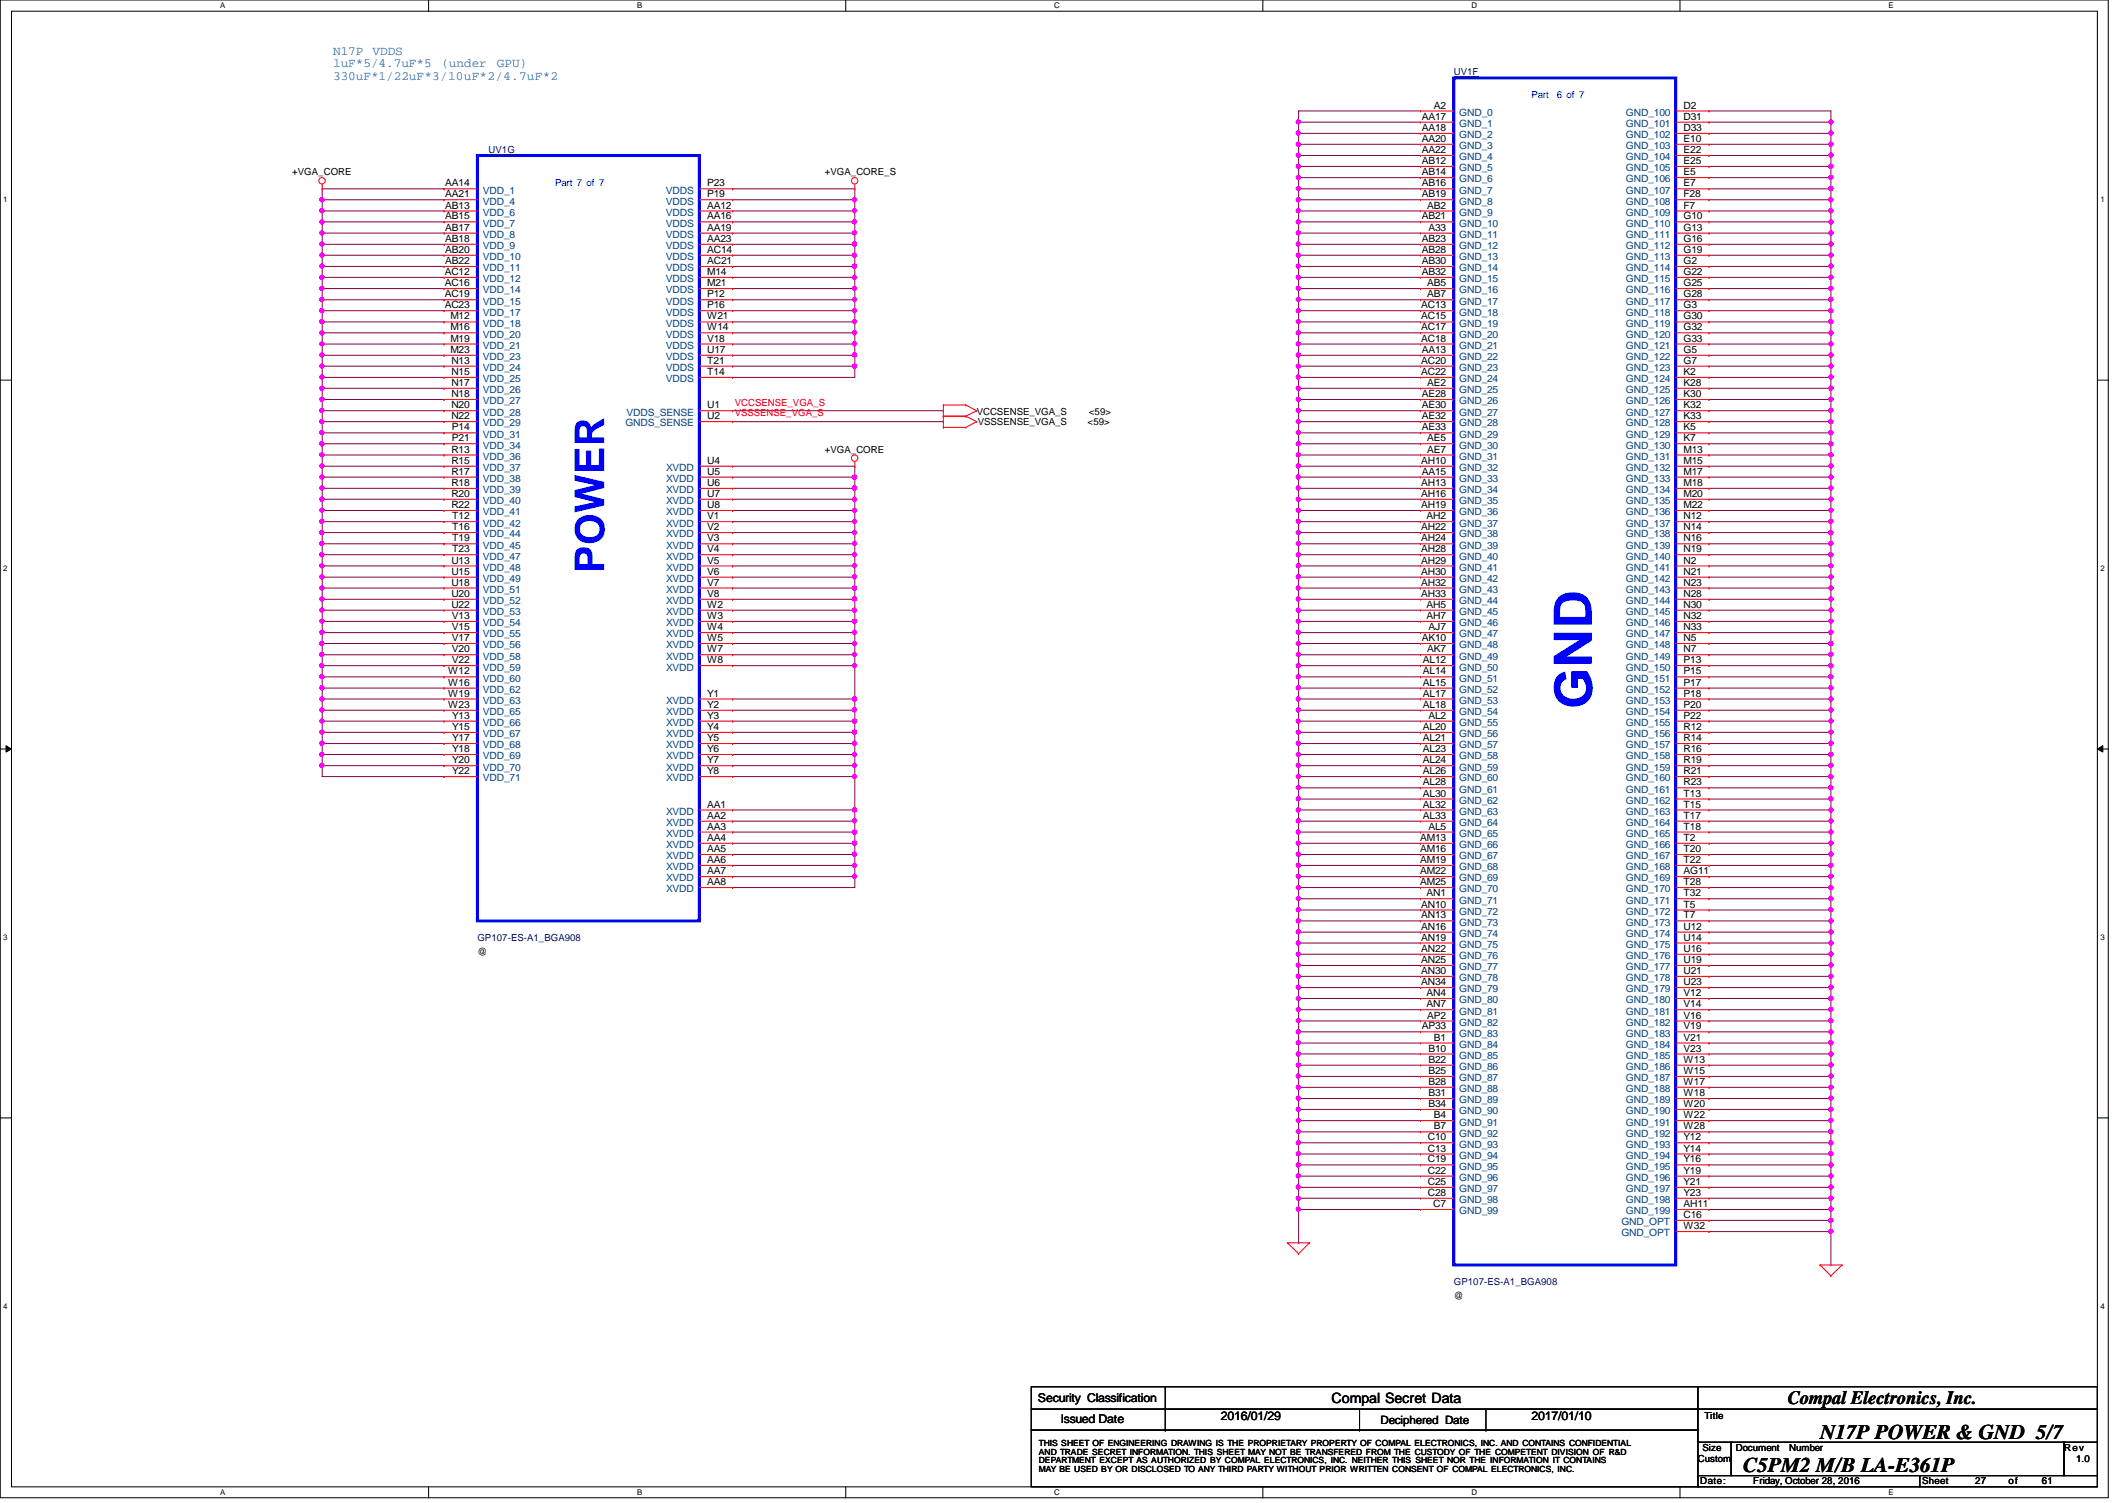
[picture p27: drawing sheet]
<svg xmlns="http://www.w3.org/2000/svg" width="297mm" height="210mm" viewBox="0 0 297 210" stroke-linecap="round" stroke-linejoin="round" font-family="sans-serif">
<defs><g id="words">
<text font-size="7.4" fill="#00f" x="222.3" y="99" transform="rotate(-90 222.3 99)">GND</text>
<text font-size="5.7" fill="#00f" x="84.4" y="80" transform="rotate(-90 84.4 80)">POWER</text>
<g font-size="2.9">
<text x="254.2" y="201">N17P POWER &amp; GND 5/7</text>
<text x="243.5" y="205.6">C5PM2 M/B LA-E361P</text>
</g>
<text font-size="2.6" x="249.7" y="196">Compal Electronics, Inc.</text>
<text font-size="2" x="186" y="196">Compal Secret Data</text>
<g font-size="1.8" fill="#0080ff">
<text x="46.5" y="7.6">N17P</text>
<text x="46.5" y="9.4">1uF*5/4.7uF*5</text>
<text x="46.5" y="11.2">330uF*1/22uF*3/10uF*2/4.7uF*2</text>
<text x="52" y="7.6">VDDS</text>
<text x="61.6" y="9.4">(under</text>
<text x="69.4" y="9.4">GPU)</text>
</g>
<g font-size="1.7">
<text x="144.9" y="195.8">Security Classification</text>
<text x="148.2" y="198.8">Issued Date</text>
<text x="170.5" y="198.3">2016/01/29</text>
<text x="213.9" y="198.3">2017/01/10</text>
</g>
<text font-size="1.6" x="192.8" y="198.8">Deciphered Date</text>
<g font-size="1.4" fill="#000080">
<text x="203" y="10.5">UV1F</text>
<text x="68.2" y="21.4">UV1G</text>
<text x="66.7" y="131.4">GP107-ES-A1_BGA908</text>
<text x="203" y="179.4">GP107-ES-A1_BGA908</text>
</g>
<g font-size="1.4">
<text x="198.5" y="16.7">AA17</text>
<text x="200.2" y="15.2">A2</text>
<text x="235.1" y="15.2">D2</text>
<text x="235.1" y="16.7">D31</text>
<text x="198.5" y="18.3">AA18</text>
<text x="198.5" y="19.8">AA20</text>
<text x="198.5" y="21.4">AA22</text>
<text x="198.5" y="22.9">AB12</text>
<text x="235.1" y="18.3">D33</text>
<text x="235.1" y="19.8">E10</text>
<text x="235.1" y="21.4">E22</text>
<text x="235.1" y="22.9">E25</text>
<text x="40.8" y="24.5">+VGA_CORE</text>
<text x="62.2" y="26">AA14</text>
<text x="62.2" y="27.6">AA21</text>
<text x="62.2" y="29.1">AB13</text>
<text x="98.8" y="26">P23</text>
<text x="98.8" y="27.6">P19</text>
<text x="98.8" y="29.1">AA12</text>
<text x="115.2" y="24.5">+VGA_CORE_S</text>
<text x="198.5" y="24.5">AB14</text>
<text x="198.5" y="26">AB16</text>
<text x="198.5" y="27.6">AB19</text>
<text x="199.3" y="29.1">AB2</text>
<text x="235.1" y="24.5">E5</text>
<text x="235.1" y="26">E7</text>
<text x="235.1" y="27.6">F28</text>
<text x="235.1" y="29.1">F7</text>
<text x="62.2" y="30.6">AB15</text>
<text x="62.2" y="32.2">AB17</text>
<text x="62.2" y="33.8">AB18</text>
<text x="62.2" y="35.3">AB20</text>
<text x="98.8" y="30.6">AA16</text>
<text x="98.8" y="32.2">AA19</text>
<text x="98.8" y="33.8">AA23</text>
<text x="98.8" y="35.3">AC14</text>
<text x="198.5" y="30.6">AB21</text>
<text x="198.5" y="33.8">AB23</text>
<text x="198.5" y="35.3">AB28</text>
<text x="199.5" y="32.2">A33</text>
<text x="235.1" y="30.6">G10</text>
<text x="235.1" y="32.2">G13</text>
<text x="235.1" y="33.8">G16</text>
<text x="235.1" y="35.3">G19</text>
<text x="62.1" y="38.4">AC12</text>
<text x="62.1" y="40">AC16</text>
<text x="62.1" y="41.5">AC19</text>
<text x="62.2" y="36.9">AB22</text>
<text x="98.8" y="36.9">AC21</text>
<text x="98.8" y="38.4">M14</text>
<text x="98.8" y="40">M21</text>
<text x="98.8" y="41.5">P12</text>
<text x="198.5" y="36.9">AB30</text>
<text x="198.5" y="38.4">AB32</text>
<text x="199.3" y="40">AB5</text>
<text x="199.3" y="41.5">AB7</text>
<text x="235.1" y="36.9">G2</text>
<text x="235.1" y="38.4">G22</text>
<text x="235.1" y="40">G25</text>
<text x="235.1" y="41.5">G28</text>
<text x="62.1" y="43.1">AC23</text>
<text x="62.9" y="44.6">M12</text>
<text x="62.9" y="46.1">M16</text>
<text x="62.9" y="47.7">M19</text>
<text x="98.8" y="43.1">P16</text>
<text x="98.8" y="44.6">W21</text>
<text x="98.8" y="46.1">W14</text>
<text x="98.8" y="47.7">V18</text>
<text x="198.5" y="43.1">AC13</text>
<text x="198.5" y="44.6">AC15</text>
<text x="198.5" y="46.1">AC17</text>
<text x="198.5" y="47.7">AC18</text>
<text x="235.1" y="43.1">G3</text>
<text x="235.1" y="44.6">G30</text>
<text x="235.1" y="46.1">G32</text>
<text x="235.1" y="47.7">G33</text>
<text x="62.9" y="49.3">M23</text>
<text x="63" y="50.8">N13</text>
<text x="63" y="52.4">N15</text>
<text x="63" y="53.9">N17</text>
<text x="98.8" y="49.3">U17</text>
<text x="98.8" y="50.8">T21</text>
<text x="98.8" y="52.4">T14</text>
<text x="198.5" y="50.8">AC20</text>
<text x="198.5" y="52.4">AC22</text>
<text x="198.5" y="49.3">AA13</text>
<text x="199.3" y="53.9">AE2</text>
<text x="235.1" y="49.3">G5</text>
<text x="235.1" y="50.8">G7</text>
<text x="235.1" y="52.4">K2</text>
<text x="235.1" y="53.9">K28</text>
<text x="63" y="55.5">N18</text>
<text x="63" y="57">N20</text>
<text x="63" y="58.5">N22</text>
<text x="98.8" y="57">U1</text>
<text x="98.8" y="58.5">U2</text>
<text x="136.4" y="58">VCCSENSE_VGA_S</text>
<text x="136.6" y="59.4">VSSSENSE_VGA_S</text>
<text x="151.9" y="59.4">&lt;59&gt;</text>
<text x="152.1" y="58">&lt;59&gt;</text>
<text x="198.5" y="55.5">AE28</text>
<text x="198.5" y="57">AE30</text>
<text x="198.5" y="58.5">AE32</text>
<text x="235.1" y="55.5">K30</text>
<text x="235.1" y="57">K32</text>
<text x="235.1" y="58.5">K33</text>
<text x="63" y="63.2">R13</text>
<text x="63" y="64.8">R15</text>
<text x="63.1" y="60.1">P14</text>
<text x="63.1" y="61.6">P21</text>
<text x="98.8" y="64.8">U4</text>
<text x="115.2" y="63.2">+VGA_CORE</text>
<text x="198.5" y="64.8">AH10</text>
<text x="198.5" y="60.1">AE33</text>
<text x="199.3" y="61.6">AE5</text>
<text x="199.3" y="63.2">AE7</text>
<text x="235.1" y="60.1">K5</text>
<text x="235.1" y="61.6">K7</text>
<text x="235.1" y="63.2">M13</text>
<text x="235.1" y="64.8">M15</text>
<text x="63" y="66.3">R17</text>
<text x="63" y="67.9">R18</text>
<text x="63" y="69.4">R20</text>
<text x="63" y="71">R22</text>
<text x="98.8" y="66.3">U5</text>
<text x="98.8" y="67.9">U6</text>
<text x="98.8" y="69.4">U7</text>
<text x="98.8" y="71">U8</text>
<text x="198.5" y="67.9">AH13</text>
<text x="198.5" y="69.4">AH16</text>
<text x="198.5" y="71">AH19</text>
<text x="198.5" y="66.3">AA15</text>
<text x="235.1" y="66.3">M17</text>
<text x="235.1" y="67.9">M18</text>
<text x="235.1" y="69.4">M20</text>
<text x="235.1" y="71">M22</text>
<text x="63.2" y="72.5">T12</text>
<text x="63.2" y="74">T16</text>
<text x="63.2" y="75.6">T19</text>
<text x="63.2" y="77.1">T23</text>
<text x="98.8" y="72.5">V1</text>
<text x="98.8" y="74">V2</text>
<text x="98.8" y="75.6">V3</text>
<text x="98.8" y="77.1">V4</text>
<text x="198.5" y="74">AH22</text>
<text x="198.5" y="75.6">AH24</text>
<text x="198.5" y="77.1">AH28</text>
<text x="199.2" y="72.5">AH2</text>
<text x="235.1" y="72.5">N12</text>
<text x="235.1" y="74">N14</text>
<text x="235.1" y="75.6">N16</text>
<text x="235.1" y="77.1">N19</text>
<text x="63" y="78.7">U13</text>
<text x="63" y="80.3">U15</text>
<text x="63" y="81.8">U18</text>
<text x="63" y="83.4">U20</text>
<text x="98.8" y="78.7">V5</text>
<text x="98.8" y="80.3">V6</text>
<text x="98.8" y="81.8">V7</text>
<text x="98.8" y="83.4">V8</text>
<text x="198.5" y="78.7">AH29</text>
<text x="198.5" y="80.3">AH30</text>
<text x="198.5" y="81.8">AH32</text>
<text x="198.5" y="83.4">AH33</text>
<text x="235.1" y="78.7">N2</text>
<text x="235.1" y="80.3">N21</text>
<text x="235.1" y="81.8">N23</text>
<text x="235.1" y="83.4">N28</text>
<text x="63" y="84.9">U22</text>
<text x="63.1" y="86.4">V13</text>
<text x="63.1" y="88">V15</text>
<text x="63.1" y="89.5">V17</text>
<text x="98.8" y="84.9">W2</text>
<text x="98.8" y="86.4">W3</text>
<text x="98.8" y="88">W4</text>
<text x="98.8" y="89.5">W5</text>
<text x="198.5" y="89.5">AK10</text>
<text x="199.2" y="84.9">AH5</text>
<text x="199.2" y="86.4">AH7</text>
<text x="199.5" y="88">AJ7</text>
<text x="235.1" y="84.9">N30</text>
<text x="235.1" y="86.4">N32</text>
<text x="235.1" y="88">N33</text>
<text x="235.1" y="89.5">N5</text>
<text x="62.6" y="94.2">W12</text>
<text x="62.6" y="95.8">W16</text>
<text x="63.1" y="91.1">V20</text>
<text x="63.1" y="92.6">V22</text>
<text x="98.8" y="91.1">W7</text>
<text x="98.8" y="92.6">W8</text>
<text x="198.7" y="92.6">AL12</text>
<text x="198.7" y="94.2">AL14</text>
<text x="198.7" y="95.8">AL15</text>
<text x="199.3" y="91.1">AK7</text>
<text x="235.1" y="91.1">N7</text>
<text x="235.1" y="92.6">P13</text>
<text x="235.1" y="94.2">P15</text>
<text x="235.1" y="95.8">P17</text>
<text x="62.6" y="97.3">W19</text>
<text x="62.6" y="98.8">W23</text>
<text x="63.2" y="100.4">Y13</text>
<text x="63.2" y="101.9">Y15</text>
<text x="98.8" y="97.3">Y1</text>
<text x="98.8" y="98.8">Y2</text>
<text x="98.8" y="100.4">Y3</text>
<text x="98.8" y="101.9">Y4</text>
<text x="198.7" y="97.3">AL17</text>
<text x="198.7" y="98.8">AL18</text>
<text x="198.7" y="101.9">AL20</text>
<text x="199.5" y="100.4">AL2</text>
<text x="235.1" y="97.3">P18</text>
<text x="235.1" y="98.8">P20</text>
<text x="235.1" y="100.4">P22</text>
<text x="235.1" y="101.9">R12</text>
<text x="63.2" y="103.5">Y17</text>
<text x="63.2" y="105">Y18</text>
<text x="63.2" y="106.6">Y20</text>
<text x="98.8" y="103.5">Y5</text>
<text x="98.8" y="105">Y6</text>
<text x="98.8" y="106.6">Y7</text>
<text x="198.7" y="103.5">AL21</text>
<text x="198.7" y="105">AL23</text>
<text x="198.7" y="106.6">AL24</text>
<text x="235.1" y="103.5">R14</text>
<text x="235.1" y="105">R16</text>
<text x="235.1" y="106.6">R19</text>
<text x="63.2" y="108.1">Y22</text>
<text x="98.8" y="108.1">Y8</text>
<text x="98.8" y="112.8">AA1</text>
<text x="198.7" y="108.1">AL26</text>
<text x="198.7" y="109.7">AL28</text>
<text x="198.7" y="111.3">AL30</text>
<text x="198.7" y="112.8">AL32</text>
<text x="235.1" y="108.1">R21</text>
<text x="235.1" y="109.7">R23</text>
<text x="235.1" y="111.3">T13</text>
<text x="235.1" y="112.8">T15</text>
<text x="98.8" y="114.3">AA2</text>
<text x="98.8" y="115.9">AA3</text>
<text x="98.8" y="117.4">AA4</text>
<text x="98.8" y="119">AA5</text>
<text x="198.3" y="117.4">AM13</text>
<text x="198.3" y="119">AM16</text>
<text x="198.7" y="114.3">AL33</text>
<text x="199.5" y="115.9">AL5</text>
<text x="235.1" y="114.3">T17</text>
<text x="235.1" y="115.9">T18</text>
<text x="235.1" y="117.4">T2</text>
<text x="235.1" y="119">T20</text>
<text x="98.8" y="120.5">AA6</text>
<text x="98.8" y="122.1">AA7</text>
<text x="98.8" y="123.6">AA8</text>
<text x="198.3" y="120.5">AM19</text>
<text x="198.3" y="122.1">AM22</text>
<text x="198.3" y="123.6">AM25</text>
<text x="199.2" y="125.2">AN1</text>
<text x="235.1" y="120.5">T22</text>
<text x="235.1" y="122.1">AG11</text>
<text x="235.1" y="123.6">T28</text>
<text x="235.1" y="125.2">T32</text>
<text x="198.5" y="126.7">AN10</text>
<text x="198.5" y="128.3">AN13</text>
<text x="198.5" y="129.8">AN16</text>
<text x="198.5" y="131.4">AN19</text>
<text x="235.1" y="126.7">T5</text>
<text x="235.1" y="128.3">T7</text>
<text x="235.1" y="129.8">U12</text>
<text x="235.1" y="131.4">U14</text>
<text x="66.7" y="133.4">@</text>
<text x="198.5" y="132.9">AN22</text>
<text x="198.5" y="134.5">AN25</text>
<text x="198.5" y="136">AN30</text>
<text x="198.5" y="137.6">AN34</text>
<text x="235.1" y="132.9">U16</text>
<text x="235.1" y="134.5">U19</text>
<text x="235.1" y="136">U21</text>
<text x="235.1" y="137.6">U23</text>
<text x="198.5" y="143.8">AP33</text>
<text x="199.2" y="139.1">AN4</text>
<text x="199.2" y="140.7">AN7</text>
<text x="199.3" y="142.2">AP2</text>
<text x="235.1" y="139.1">V12</text>
<text x="235.1" y="140.7">V14</text>
<text x="235.1" y="142.2">V16</text>
<text x="235.1" y="143.8">V19</text>
<text x="199.5" y="146.9">B10</text>
<text x="199.5" y="148.4">B22</text>
<text x="199.5" y="150">B25</text>
<text x="200.2" y="145.3">B1</text>
<text x="235.1" y="145.3">V21</text>
<text x="235.1" y="146.9">V23</text>
<text x="235.1" y="148.4">W13</text>
<text x="235.1" y="150">W15</text>
<text x="199.5" y="151.5">B28</text>
<text x="199.5" y="153.1">B31</text>
<text x="199.5" y="154.6">B34</text>
<text x="235.1" y="151.5">W17</text>
<text x="235.1" y="153.1">W18</text>
<text x="235.1" y="154.6">W20</text>
<text x="199.4" y="159.3">C10</text>
<text x="199.4" y="160.8">C13</text>
<text x="200.2" y="156.2">B4</text>
<text x="200.2" y="157.7">B7</text>
<text x="235.1" y="156.2">W22</text>
<text x="235.1" y="157.7">W28</text>
<text x="235.1" y="159.3">Y12</text>
<text x="235.1" y="160.8">Y14</text>
<text x="199.4" y="162.3">C19</text>
<text x="199.4" y="163.9">C22</text>
<text x="199.4" y="165.5">C25</text>
<text x="199.4" y="167">C28</text>
<text x="235.1" y="162.3">Y16</text>
<text x="235.1" y="163.9">Y19</text>
<text x="235.1" y="165.5">Y21</text>
<text x="235.1" y="167">Y23</text>
<text x="200.1" y="168.6">C7</text>
<text x="235.1" y="168.6">AH11</text>
<text x="235.1" y="170.1">C16</text>
<text x="235.1" y="171.7">W32</text>
<text x="203" y="181.4">@</text>
<text x="237.7" y="202.6">Size</text>
<text x="238" y="198.2">Title</text>
<text x="242.4" y="202.6">Document</text>
<text x="249.8" y="202.6">Number</text>
<text x="288.2" y="202.6">Rev</text>
<text x="237.1" y="204.2">Custom</text>
<text x="237.4" y="207.3">Date:</text>
<text x="244.9" y="207.3">Friday, October 28, 2016</text>
<text x="268.4" y="207.3">Sheet</text>
<text x="275.8" y="207.3">27</text>
<text x="280.5" y="207.3">of</text>
<text x="285.2" y="207.3">61</text>
<text x="289.9" y="204.2">1.0</text>
</g>
<g font-size="1.4" fill="#004080">
<text x="203.8" y="16.2">GND_0</text>
<text x="203.8" y="17.7">GND_1</text>
<text x="227.1" y="16.2">GND_100</text>
<text x="227.1" y="17.7">GND_101</text>
<text x="203.8" y="19.3">GND_2</text>
<text x="203.8" y="20.8">GND_3</text>
<text x="203.8" y="22.4">GND_4</text>
<text x="203.8" y="23.9">GND_5</text>
<text x="227.1" y="19.3">GND_102</text>
<text x="227.1" y="20.8">GND_103</text>
<text x="227.1" y="22.4">GND_104</text>
<text x="227.1" y="23.9">GND_105</text>
<text x="67.4" y="27.1">VDD_1</text>
<text x="67.4" y="28.6">VDD_4</text>
<text x="93" y="27.1">VDDS</text>
<text x="93" y="28.6">VDDS</text>
<text x="203.8" y="25.5">GND_6</text>
<text x="203.8" y="27.1">GND_7</text>
<text x="203.8" y="28.6">GND_8</text>
<text x="227.1" y="25.5">GND_106</text>
<text x="227.1" y="27.1">GND_107</text>
<text x="227.1" y="28.6">GND_108</text>
<text x="67.4" y="30.1">VDD_6</text>
<text x="67.4" y="31.7">VDD_7</text>
<text x="67.4" y="33.2">VDD_8</text>
<text x="67.4" y="34.8">VDD_9</text>
<text x="93" y="30.1">VDDS</text>
<text x="93" y="31.7">VDDS</text>
<text x="93" y="33.2">VDDS</text>
<text x="93" y="34.8">VDDS</text>
<text x="203.8" y="30.1">GND_9</text>
<text x="203.8" y="31.7">GND_10</text>
<text x="203.8" y="33.2">GND_11</text>
<text x="203.8" y="34.8">GND_12</text>
<text x="227.1" y="30.1">GND_109</text>
<text x="227.1" y="31.7">GND_110</text>
<text x="227.1" y="33.2">GND_111</text>
<text x="227.1" y="34.8">GND_112</text>
<text x="67.4" y="36.3">VDD_10</text>
<text x="67.4" y="37.9">VDD_11</text>
<text x="67.4" y="39.4">VDD_12</text>
<text x="67.4" y="41">VDD_14</text>
<text x="93" y="36.3">VDDS</text>
<text x="93" y="37.9">VDDS</text>
<text x="93" y="39.4">VDDS</text>
<text x="93" y="41">VDDS</text>
<text x="203.8" y="36.3">GND_13</text>
<text x="203.8" y="37.9">GND_14</text>
<text x="203.8" y="39.4">GND_15</text>
<text x="203.8" y="41">GND_16</text>
<text x="227.1" y="36.3">GND_113</text>
<text x="227.1" y="37.9">GND_114</text>
<text x="227.1" y="39.4">GND_115</text>
<text x="227.1" y="41">GND_116</text>
<text x="67.4" y="42.5">VDD_15</text>
<text x="67.4" y="44.1">VDD_17</text>
<text x="67.4" y="45.6">VDD_18</text>
<text x="67.4" y="47.2">VDD_20</text>
<text x="93" y="42.5">VDDS</text>
<text x="93" y="44.1">VDDS</text>
<text x="93" y="45.6">VDDS</text>
<text x="93" y="47.2">VDDS</text>
<text x="203.8" y="42.5">GND_17</text>
<text x="203.8" y="44.1">GND_18</text>
<text x="203.8" y="45.6">GND_19</text>
<text x="203.8" y="47.2">GND_20</text>
<text x="227.1" y="42.5">GND_117</text>
<text x="227.1" y="44.1">GND_118</text>
<text x="227.1" y="45.6">GND_119</text>
<text x="227.1" y="47.2">GND_120</text>
<text x="67.4" y="48.7">VDD_21</text>
<text x="67.4" y="50.3">VDD_23</text>
<text x="67.4" y="51.8">VDD_24</text>
<text x="67.4" y="53.4">VDD_25</text>
<text x="93" y="48.7">VDDS</text>
<text x="93" y="50.3">VDDS</text>
<text x="93" y="51.8">VDDS</text>
<text x="93" y="53.4">VDDS</text>
<text x="203.8" y="48.7">GND_21</text>
<text x="203.8" y="50.3">GND_22</text>
<text x="203.8" y="51.8">GND_23</text>
<text x="203.8" y="53.4">GND_24</text>
<text x="227.1" y="48.7">GND_121</text>
<text x="227.1" y="50.3">GND_122</text>
<text x="227.1" y="51.8">GND_123</text>
<text x="227.1" y="53.4">GND_124</text>
<text x="67.4" y="54.9">VDD_26</text>
<text x="67.4" y="56.5">VDD_27</text>
<text x="67.4" y="58">VDD_28</text>
<text x="67.4" y="59.6">VDD_29</text>
<text x="87.3" y="59.6">GNDS_SENSE</text>
<text x="87.5" y="58">VDDS_SENSE</text>
<text x="203.8" y="54.9">GND_25</text>
<text x="203.8" y="56.5">GND_26</text>
<text x="203.8" y="58">GND_27</text>
<text x="203.8" y="59.6">GND_28</text>
<text x="227.1" y="54.9">GND_125</text>
<text x="227.1" y="56.5">GND_126</text>
<text x="227.1" y="58">GND_127</text>
<text x="227.1" y="59.6">GND_128</text>
<text x="67.4" y="61.1">VDD_31</text>
<text x="67.4" y="62.7">VDD_34</text>
<text x="67.4" y="64.2">VDD_36</text>
<text x="67.4" y="65.8">VDD_37</text>
<text x="93" y="65.8">XVDD</text>
<text x="203.8" y="61.1">GND_29</text>
<text x="203.8" y="62.7">GND_30</text>
<text x="203.8" y="64.2">GND_31</text>
<text x="203.8" y="65.8">GND_32</text>
<text x="227.1" y="61.1">GND_129</text>
<text x="227.1" y="62.7">GND_130</text>
<text x="227.1" y="64.2">GND_131</text>
<text x="227.1" y="65.8">GND_132</text>
<text x="67.4" y="67.3">VDD_38</text>
<text x="67.4" y="68.9">VDD_39</text>
<text x="67.4" y="70.4">VDD_40</text>
<text x="67.4" y="72">VDD_41</text>
<text x="93" y="67.3">XVDD</text>
<text x="93" y="68.9">XVDD</text>
<text x="93" y="70.4">XVDD</text>
<text x="93" y="72">XVDD</text>
<text x="203.8" y="67.3">GND_33</text>
<text x="203.8" y="68.9">GND_34</text>
<text x="203.8" y="70.4">GND_35</text>
<text x="203.8" y="72">GND_36</text>
<text x="227.1" y="67.3">GND_133</text>
<text x="227.1" y="68.9">GND_134</text>
<text x="227.1" y="70.4">GND_135</text>
<text x="227.1" y="72">GND_136</text>
<text x="67.4" y="73.5">VDD_42</text>
<text x="67.4" y="75.1">VDD_44</text>
<text x="67.4" y="76.6">VDD_45</text>
<text x="93" y="73.5">XVDD</text>
<text x="93" y="75.1">XVDD</text>
<text x="93" y="76.6">XVDD</text>
<text x="203.8" y="73.5">GND_37</text>
<text x="203.8" y="75.1">GND_38</text>
<text x="203.8" y="76.6">GND_39</text>
<text x="227.1" y="73.5">GND_137</text>
<text x="227.1" y="75.1">GND_138</text>
<text x="227.1" y="76.6">GND_139</text>
<text x="67.4" y="78.1">VDD_47</text>
<text x="67.4" y="79.7">VDD_48</text>
<text x="67.4" y="81.3">VDD_49</text>
<text x="67.4" y="82.8">VDD_51</text>
<text x="93" y="78.1">XVDD</text>
<text x="93" y="79.7">XVDD</text>
<text x="93" y="81.3">XVDD</text>
<text x="93" y="82.8">XVDD</text>
<text x="203.8" y="78.1">GND_40</text>
<text x="203.8" y="79.7">GND_41</text>
<text x="203.8" y="81.3">GND_42</text>
<text x="203.8" y="82.8">GND_43</text>
<text x="227.1" y="78.1">GND_140</text>
<text x="227.1" y="79.7">GND_141</text>
<text x="227.1" y="81.3">GND_142</text>
<text x="227.1" y="82.8">GND_143</text>
<text x="67.4" y="84.4">VDD_52</text>
<text x="67.4" y="85.9">VDD_53</text>
<text x="67.4" y="87.5">VDD_54</text>
<text x="67.4" y="89">VDD_55</text>
<text x="93" y="84.4">XVDD</text>
<text x="93" y="85.9">XVDD</text>
<text x="93" y="87.5">XVDD</text>
<text x="93" y="89">XVDD</text>
<text x="203.8" y="84.4">GND_44</text>
<text x="203.8" y="85.9">GND_45</text>
<text x="203.8" y="87.5">GND_46</text>
<text x="203.8" y="89">GND_47</text>
<text x="227.1" y="84.4">GND_144</text>
<text x="227.1" y="85.9">GND_145</text>
<text x="227.1" y="87.5">GND_146</text>
<text x="227.1" y="89">GND_147</text>
<text x="67.4" y="90.6">VDD_56</text>
<text x="67.4" y="92.1">VDD_58</text>
<text x="67.4" y="93.6">VDD_59</text>
<text x="67.4" y="95.2">VDD_60</text>
<text x="93" y="90.6">XVDD</text>
<text x="93" y="92.1">XVDD</text>
<text x="93" y="93.6">XVDD</text>
<text x="203.8" y="90.6">GND_48</text>
<text x="203.8" y="92.1">GND_49</text>
<text x="203.8" y="93.6">GND_50</text>
<text x="203.8" y="95.2">GND_51</text>
<text x="227.1" y="90.6">GND_148</text>
<text x="227.1" y="92.1">GND_149</text>
<text x="227.1" y="93.6">GND_150</text>
<text x="227.1" y="95.2">GND_151</text>
<text x="67.4" y="96.8">VDD_62</text>
<text x="67.4" y="98.3">VDD_63</text>
<text x="67.4" y="99.9">VDD_65</text>
<text x="67.4" y="101.4">VDD_66</text>
<text x="93" y="98.3">XVDD</text>
<text x="93" y="99.9">XVDD</text>
<text x="93" y="101.4">XVDD</text>
<text x="203.8" y="96.8">GND_52</text>
<text x="203.8" y="98.3">GND_53</text>
<text x="203.8" y="99.9">GND_54</text>
<text x="203.8" y="101.4">GND_55</text>
<text x="227.1" y="96.8">GND_152</text>
<text x="227.1" y="98.3">GND_153</text>
<text x="227.1" y="99.9">GND_154</text>
<text x="227.1" y="101.4">GND_155</text>
<text x="67.4" y="103">VDD_67</text>
<text x="67.4" y="104.5">VDD_68</text>
<text x="67.4" y="106">VDD_69</text>
<text x="67.4" y="107.6">VDD_70</text>
<text x="93" y="103">XVDD</text>
<text x="93" y="104.5">XVDD</text>
<text x="93" y="106">XVDD</text>
<text x="93" y="107.6">XVDD</text>
<text x="203.8" y="103">GND_56</text>
<text x="203.8" y="104.5">GND_57</text>
<text x="203.8" y="106">GND_58</text>
<text x="203.8" y="107.6">GND_59</text>
<text x="227.1" y="103">GND_156</text>
<text x="227.1" y="104.5">GND_157</text>
<text x="227.1" y="106">GND_158</text>
<text x="227.1" y="107.6">GND_159</text>
<text x="67.4" y="109.1">VDD_71</text>
<text x="93" y="109.1">XVDD</text>
<text x="93" y="113.8">XVDD</text>
<text x="203.8" y="109.1">GND_60</text>
<text x="203.8" y="110.7">GND_61</text>
<text x="203.8" y="112.3">GND_62</text>
<text x="203.8" y="113.8">GND_63</text>
<text x="227.1" y="109.1">GND_160</text>
<text x="227.1" y="110.7">GND_161</text>
<text x="227.1" y="112.3">GND_162</text>
<text x="227.1" y="113.8">GND_163</text>
<text x="93" y="115.4">XVDD</text>
<text x="93" y="116.9">XVDD</text>
<text x="93" y="118.4">XVDD</text>
<text x="203.8" y="115.4">GND_64</text>
<text x="203.8" y="116.9">GND_65</text>
<text x="203.8" y="118.4">GND_66</text>
<text x="227.1" y="115.4">GND_164</text>
<text x="227.1" y="116.9">GND_165</text>
<text x="227.1" y="118.4">GND_166</text>
<text x="93" y="120">XVDD</text>
<text x="93" y="121.5">XVDD</text>
<text x="93" y="123.1">XVDD</text>
<text x="93" y="124.6">XVDD</text>
<text x="203.8" y="120">GND_67</text>
<text x="203.8" y="121.5">GND_68</text>
<text x="203.8" y="123.1">GND_69</text>
<text x="203.8" y="124.6">GND_70</text>
<text x="227.1" y="120">GND_167</text>
<text x="227.1" y="121.5">GND_168</text>
<text x="227.1" y="123.1">GND_169</text>
<text x="227.1" y="124.6">GND_170</text>
<text x="203.8" y="126.2">GND_71</text>
<text x="203.8" y="127.8">GND_72</text>
<text x="203.8" y="129.3">GND_73</text>
<text x="203.8" y="130.9">GND_74</text>
<text x="227.1" y="126.2">GND_171</text>
<text x="227.1" y="127.8">GND_172</text>
<text x="227.1" y="129.3">GND_173</text>
<text x="227.1" y="130.9">GND_174</text>
<text x="203.8" y="132.4">GND_75</text>
<text x="203.8" y="133.9">GND_76</text>
<text x="203.8" y="135.5">GND_77</text>
<text x="203.8" y="137">GND_78</text>
<text x="227.1" y="132.4">GND_175</text>
<text x="227.1" y="133.9">GND_176</text>
<text x="227.1" y="135.5">GND_177</text>
<text x="227.1" y="137">GND_178</text>
<text x="203.8" y="138.6">GND_79</text>
<text x="203.8" y="140.1">GND_80</text>
<text x="203.8" y="141.7">GND_81</text>
<text x="203.8" y="143.3">GND_82</text>
<text x="227.1" y="138.6">GND_179</text>
<text x="227.1" y="140.1">GND_180</text>
<text x="227.1" y="141.7">GND_181</text>
<text x="227.1" y="143.3">GND_182</text>
<text x="203.8" y="144.8">GND_83</text>
<text x="203.8" y="146.3">GND_84</text>
<text x="203.8" y="147.9">GND_85</text>
<text x="203.8" y="149.4">GND_86</text>
<text x="227.1" y="144.8">GND_183</text>
<text x="227.1" y="146.3">GND_184</text>
<text x="227.1" y="147.9">GND_185</text>
<text x="227.1" y="149.4">GND_186</text>
<text x="203.8" y="151">GND_87</text>
<text x="203.8" y="152.5">GND_88</text>
<text x="203.8" y="154.1">GND_89</text>
<text x="203.8" y="155.6">GND_90</text>
<text x="227.1" y="151">GND_187</text>
<text x="227.1" y="152.5">GND_188</text>
<text x="227.1" y="154.1">GND_189</text>
<text x="227.1" y="155.6">GND_190</text>
<text x="203.8" y="157.2">GND_91</text>
<text x="203.8" y="158.7">GND_92</text>
<text x="203.8" y="160.3">GND_93</text>
<text x="203.8" y="161.8">GND_94</text>
<text x="227.1" y="157.2">GND_191</text>
<text x="227.1" y="158.7">GND_192</text>
<text x="227.1" y="160.3">GND_193</text>
<text x="227.1" y="161.8">GND_194</text>
<text x="203.8" y="163.4">GND_95</text>
<text x="203.8" y="164.9">GND_96</text>
<text x="203.8" y="166.5">GND_97</text>
<text x="227.1" y="163.4">GND_195</text>
<text x="227.1" y="164.9">GND_196</text>
<text x="227.1" y="166.5">GND_197</text>
<text x="203.8" y="168">GND_98</text>
<text x="203.8" y="169.6">GND_99</text>
<text x="226.4" y="171.1">GND_OPT</text>
<text x="226.4" y="172.7">GND_OPT</text>
<text x="227.1" y="168">GND_198</text>
<text x="227.1" y="169.6">GND_199</text>
</g>
<g font-size="1.4" fill="#00f">
<text x="213.9" y="13.6">Part</text>
<text x="217.4" y="13.6">6 of 7</text>
<text x="77.5" y="26">Part 7 of 7</text>
</g>
<g font-size="1.4" fill="#f00">
<text x="102.6" y="56.6">VCCSENSE_VGA_S</text>
<text x="102.6" y="58.2">VSSSENSE_VGA_S</text>
</g>
<g font-size="1.2">
<text x="145.1" y="201.9">THIS SHEET OF ENGINEERING DRAWING IS THE PROPRIETARY PROPERTY OF COMPAL ELECTRONICS, INC. AND CONTAINS CONFIDENTIAL</text>
<text x="145.1" y="203.2">AND TRADE SECRET INFORMATION. THIS SHEET MAY NOT BE TRANSFERED FROM THE CUSTODY OF THE COMPETENT DIVISION OF R&amp;D</text>
<text x="145.1" y="204.4">DEPARTMENT EXCEPT AS AUTHORIZED BY COMPAL ELECTRONICS, INC. NEITHER THIS SHEET NOR THE INFORMATION IT CONTAINS</text>
<text x="145.1" y="205.6">MAY BE USED BY OR DISCLOSED TO ANY THIRD PARTY WITHOUT PRIOR WRITTEN CONSENT OF COMPAL ELECTRONICS, INC.</text>
</g>
<g font-size="1.1">
<text x="30.7" y="1.2">A</text>
<text x="89" y="1.2">B</text>
<text x="147.2" y="1.2">C</text>
<text x="205.5" y="1.2">D</text>
<text x="263.7" y="1.2">E</text>
<text x=".5" y="28.3">1</text>
<text x="293.3" y="28.3">1</text>
<text x=".5" y="79.8">2</text>
<text x="293.3" y="79.8">2</text>
<text x=".5" y="131.3">3</text>
<text x="293.3" y="131.3">3</text>
<text x=".5" y="182.8">4</text>
<text x="293.3" y="182.8">4</text>
<text x="30.7" y="208.8">A</text>
<text x="89" y="208.8">B</text>
<text x="147.2" y="208.8">C</text>
<text x="205.5" y="208.8">D</text>
<text x="263.7" y="208.8">E</text>
</g>
</g></defs>
<path d="M0 0h294.4v209.2h-294.4zM1.6 1.6h291.3v206h-291.3z" fill="none" stroke="#000" stroke-width=".14"/>
<g fill="#fff">
<path d="M30.7 .2h.8v1.2h-.8z"/>
<path d="M30.7 207.9h.8v1.1h-.8z"/>
</g>
<path d="M59.9 0v1.6M59.9 207.6v1.6" fill="none" stroke="#000" stroke-width=".14"/>
<g fill="#fff">
<path d="M89 .2h.7v1.2h-.7z"/>
<path d="M89 207.9h.7v1.1h-.7z"/>
</g>
<path d="M118.1 0v1.6M118.1 207.6v1.6" fill="none" stroke="#000" stroke-width=".14"/>
<g fill="#fff">
<path d="M147.2 .2h.8v1.2h-.8z"/>
<path d="M147.2 207.9h.8v1.1h-.8z"/>
</g>
<path d="M176.4 0v1.6M176.4 207.6v1.6" fill="none" stroke="#000" stroke-width=".14"/>
<g fill="#fff">
<path d="M205.5 .2h.7v1.2h-.7z"/>
<path d="M205.5 207.9h.7v1.1h-.7z"/>
</g>
<path d="M234.6 0v1.6M234.6 207.6v1.6" fill="none" stroke="#000" stroke-width=".14"/>
<g fill="#fff">
<path d="M263.7 .2h.8v1.2h-.8z"/>
<path d="M263.7 207.9h.8v1.1h-.8z"/>
<path d="M.5 27.3h.6v1.2h-.6z"/>
<path d="M293.3 27.3h.6v1.2h-.6z"/>
<path d="M.5 78.8h.6v1.2h-.6z"/>
<path d="M293.3 78.8h.6v1.2h-.6z"/>
</g>
<path d="M0 53.1h1.6M292.9 53.1h1.6" fill="none" stroke="#000" stroke-width=".14"/>
<g fill="#fff">
<path d="M.5 130.3h.6v1.2h-.6z"/>
<path d="M293.3 130.3h.6v1.2h-.6z"/>
</g>
<path d="M0 104.6h1.6M.8 104.1l.8 .5-.8 .4zM292.9 104.6l.8-.5v.9zM292.9 104.6h1.6" fill="none" stroke="#000" stroke-width=".14"/>
<path d="M.8 104.1l.8 .5-.8 .4zM292.9 104.6l.8-.5v.9z" fill="#000"/>
<g fill="#fff">
<path d="M.5 181.9h.6v1.1h-.6z"/>
<path d="M293.3 181.9h.6v1.1h-.6z"/>
</g>
<path d="M0 156.1h1.6M292.9 156.1h1.6" fill="none" stroke="#000" stroke-width=".14"/>
<path d="M181.4 15.5h17M181.4 17.1h17M181.4 15.5h.1M181.4 17.1h.1" fill="none" stroke="#800040" stroke-width=".14"/>
<circle cx="181.3" cy="17" r=".29" fill="#f0f"/>
<circle cx="181.3" cy="17" r=".29" fill="none" stroke="#f0f" stroke-width=".14"/>
<path d="M181.4 18.6h17M181.4 18.6h.1" fill="none" stroke="#800040" stroke-width=".14"/>
<circle cx="181.3" cy="18.6" r=".3" fill="#f0f"/>
<circle cx="181.3" cy="18.6" r=".3" fill="none" stroke="#f0f" stroke-width=".14"/>
<path d="M181.4 20.2h17M181.4 20.2h.1" fill="none" stroke="#800040" stroke-width=".14"/>
<circle cx="181.3" cy="20.1" r=".3" fill="#f0f"/>
<circle cx="181.3" cy="20.1" r=".3" fill="none" stroke="#f0f" stroke-width=".14"/>
<path d="M181.4 21.7h17M181.4 21.7h.1" fill="none" stroke="#800040" stroke-width=".14"/>
<circle cx="181.3" cy="21.7" r=".3" fill="#f0f"/>
<circle cx="181.3" cy="21.7" r=".3" fill="none" stroke="#f0f" stroke-width=".14"/>
<path d="M181.4 23.2h17M181.4 23.2h.1" fill="none" stroke="#800040" stroke-width=".14"/>
<circle cx="181.3" cy="23.2" r=".3" fill="#f0f"/>
<circle cx="181.3" cy="23.2" r=".3" fill="none" stroke="#f0f" stroke-width=".14"/>
<path d="M181.4 24.8h17M181.4 24.8h.1" fill="none" stroke="#800040" stroke-width=".14"/>
<circle cx="181.3" cy="24.8" r=".29" fill="#f0f"/>
<circle cx="181.3" cy="24.8" r=".29" fill="none" stroke="#f0f" stroke-width=".14"/>
<path d="M181.4 26.4h17M181.4 27.9h17M181.4 29.5h17M181.4 26.4h.1M181.4 27.9h.1M181.4 29.5h.1" fill="none" stroke="#800040" stroke-width=".14"/>
<circle cx="181.3" cy="29.4" r=".3" fill="#f0f"/>
<circle cx="181.3" cy="29.4" r=".3" fill="none" stroke="#f0f" stroke-width=".14"/>
<path d="M181.4 31h17M181.4 31h.1" fill="none" stroke="#800040" stroke-width=".14"/>
<circle cx="181.3" cy="31" r=".3" fill="#f0f"/>
<circle cx="181.3" cy="31" r=".3" fill="none" stroke="#f0f" stroke-width=".14"/>
<path d="M181.4 32.6h17M181.4 32.6h.1" fill="none" stroke="#800040" stroke-width=".14"/>
<circle cx="181.3" cy="32.5" r=".29" fill="#f0f"/>
<circle cx="181.3" cy="32.5" r=".29" fill="none" stroke="#f0f" stroke-width=".14"/>
<path d="M181.4 34.1h17M181.4 34.1h.1" fill="none" stroke="#800040" stroke-width=".14"/>
<circle cx="181.3" cy="34.1" r=".3" fill="#f0f"/>
<circle cx="181.3" cy="34.1" r=".3" fill="none" stroke="#f0f" stroke-width=".14"/>
<path d="M181.4 35.6h17M181.4 35.6h.1" fill="none" stroke="#800040" stroke-width=".14"/>
<circle cx="181.3" cy="35.6" r=".3" fill="#f0f"/>
<circle cx="181.3" cy="35.6" r=".3" fill="none" stroke="#f0f" stroke-width=".14"/>
<path d="M181.4 37.2h17M181.4 37.2h.1" fill="none" stroke="#800040" stroke-width=".14"/>
<circle cx="181.3" cy="37.2" r=".3" fill="#f0f"/>
<circle cx="181.3" cy="37.2" r=".3" fill="none" stroke="#f0f" stroke-width=".14"/>
<path d="M181.4 38.7h17M181.4 38.7h.1" fill="none" stroke="#800040" stroke-width=".14"/>
<circle cx="181.3" cy="38.7" r=".3" fill="#f0f"/>
<circle cx="181.3" cy="38.7" r=".3" fill="none" stroke="#f0f" stroke-width=".14"/>
<path d="M181.4 40.3h17M181.4 40.3h.1" fill="none" stroke="#800040" stroke-width=".14"/>
<circle cx="181.3" cy="40.3" r=".29" fill="#f0f"/>
<circle cx="181.3" cy="40.3" r=".29" fill="none" stroke="#f0f" stroke-width=".14"/>
<path d="M181.4 41.9h17M181.4 41.9h.1" fill="none" stroke="#800040" stroke-width=".14"/>
<circle cx="181.3" cy="41.8" r=".3" fill="#f0f"/>
<circle cx="181.3" cy="41.8" r=".3" fill="none" stroke="#f0f" stroke-width=".14"/>
<path d="M181.4 43.4h17M181.4 43.4h.1" fill="none" stroke="#800040" stroke-width=".14"/>
<circle cx="181.3" cy="43.4" r=".3" fill="#f0f"/>
<circle cx="181.3" cy="43.4" r=".3" fill="none" stroke="#f0f" stroke-width=".14"/>
<path d="M181.4 45h17M181.4 45h.1" fill="none" stroke="#800040" stroke-width=".14"/>
<circle cx="181.3" cy="44.9" r=".3" fill="#f0f"/>
<circle cx="181.3" cy="44.9" r=".3" fill="none" stroke="#f0f" stroke-width=".14"/>
<path d="M181.4 46.5h17M181.4 46.5h.1" fill="none" stroke="#800040" stroke-width=".14"/>
<circle cx="181.3" cy="46.5" r=".3" fill="#f0f"/>
<circle cx="181.3" cy="46.5" r=".3" fill="none" stroke="#f0f" stroke-width=".14"/>
<path d="M181.4 48h17M181.4 48h.1" fill="none" stroke="#800040" stroke-width=".14"/>
<circle cx="181.3" cy="48" r=".29" fill="#f0f"/>
<circle cx="181.3" cy="48" r=".29" fill="none" stroke="#f0f" stroke-width=".14"/>
<path d="M181.4 49.6h17M181.4 49.6h.1" fill="none" stroke="#800040" stroke-width=".14"/>
<circle cx="181.3" cy="49.6" r=".3" fill="#f0f"/>
<circle cx="181.3" cy="49.6" r=".3" fill="none" stroke="#f0f" stroke-width=".14"/>
<path d="M181.4 51.1h17M181.4 51.1h.1" fill="none" stroke="#800040" stroke-width=".14"/>
<circle cx="181.3" cy="51.1" r=".3" fill="#f0f"/>
<circle cx="181.3" cy="51.1" r=".3" fill="none" stroke="#f0f" stroke-width=".14"/>
<path d="M181.4 52.7h17M181.4 54.2h17M181.4 55.8h17M181.4 52.7h.1M181.4 54.2h.1M181.4 55.8h.1" fill="none" stroke="#800040" stroke-width=".14"/>
<circle cx="181.3" cy="55.8" r=".29" fill="#f0f"/>
<circle cx="181.3" cy="55.8" r=".29" fill="none" stroke="#f0f" stroke-width=".14"/>
<path d="M181.4 57.4h17M181.4 57.4h.1" fill="none" stroke="#800040" stroke-width=".14"/>
<circle cx="181.3" cy="57.3" r=".3" fill="#f0f"/>
<circle cx="181.3" cy="57.3" r=".3" fill="none" stroke="#f0f" stroke-width=".14"/>
<path d="M181.4 58.9h17M181.4 58.9h.1" fill="none" stroke="#800040" stroke-width=".14"/>
<circle cx="181.3" cy="58.9" r=".3" fill="#f0f"/>
<circle cx="181.3" cy="58.9" r=".3" fill="none" stroke="#f0f" stroke-width=".14"/>
<path d="M181.4 60.5h17M181.4 60.5h.1" fill="none" stroke="#800040" stroke-width=".14"/>
<circle cx="181.3" cy="60.4" r=".3" fill="#f0f"/>
<circle cx="181.3" cy="60.4" r=".3" fill="none" stroke="#f0f" stroke-width=".14"/>
<path d="M181.4 62h17M181.4 62h.1" fill="none" stroke="#800040" stroke-width=".14"/>
<circle cx="181.3" cy="62" r=".3" fill="#f0f"/>
<circle cx="181.3" cy="62" r=".3" fill="none" stroke="#f0f" stroke-width=".14"/>
<path d="M181.4 63.5h17M181.4 63.5h.1" fill="none" stroke="#800040" stroke-width=".14"/>
<circle cx="181.3" cy="63.5" r=".29" fill="#f0f"/>
<circle cx="181.3" cy="63.5" r=".29" fill="none" stroke="#f0f" stroke-width=".14"/>
<path d="M181.4 65.1h17M181.4 65.1h.1" fill="none" stroke="#800040" stroke-width=".14"/>
<circle cx="181.3" cy="65.1" r=".3" fill="#f0f"/>
<circle cx="181.3" cy="65.1" r=".3" fill="none" stroke="#f0f" stroke-width=".14"/>
<path d="M181.4 66.6h17M181.4 66.6h.1" fill="none" stroke="#800040" stroke-width=".14"/>
<circle cx="181.3" cy="66.6" r=".3" fill="#f0f"/>
<circle cx="181.3" cy="66.6" r=".3" fill="none" stroke="#f0f" stroke-width=".14"/>
<path d="M181.4 68.2h17M181.4 68.2h.1" fill="none" stroke="#800040" stroke-width=".14"/>
<circle cx="181.3" cy="68.2" r=".3" fill="#f0f"/>
<circle cx="181.3" cy="68.2" r=".3" fill="none" stroke="#f0f" stroke-width=".14"/>
<path d="M181.4 69.7h17M181.4 69.7h.1" fill="none" stroke="#800040" stroke-width=".14"/>
<circle cx="181.3" cy="69.7" r=".3" fill="#f0f"/>
<circle cx="181.3" cy="69.7" r=".3" fill="none" stroke="#f0f" stroke-width=".14"/>
<path d="M238.7 15.5h17M238.7 17.1h17M238.7 15.5h.1M238.7 17.1h.1" fill="none" stroke="#800040" stroke-width=".14"/>
<circle cx="255.7" cy="17" r=".29" fill="#f0f"/>
<circle cx="255.7" cy="17" r=".29" fill="none" stroke="#f0f" stroke-width=".14"/>
<path d="M238.7 18.6h17M238.7 18.6h.1" fill="none" stroke="#800040" stroke-width=".14"/>
<circle cx="255.7" cy="18.6" r=".3" fill="#f0f"/>
<circle cx="255.7" cy="18.6" r=".3" fill="none" stroke="#f0f" stroke-width=".14"/>
<path d="M238.7 20.2h17M238.7 20.2h.1" fill="none" stroke="#800040" stroke-width=".14"/>
<circle cx="255.7" cy="20.1" r=".3" fill="#f0f"/>
<circle cx="255.7" cy="20.1" r=".3" fill="none" stroke="#f0f" stroke-width=".14"/>
<path d="M238.7 21.7h17M238.7 21.7h.1" fill="none" stroke="#800040" stroke-width=".14"/>
<circle cx="255.7" cy="21.7" r=".3" fill="#f0f"/>
<circle cx="255.7" cy="21.7" r=".3" fill="none" stroke="#f0f" stroke-width=".14"/>
<path d="M238.7 23.2h17M238.7 23.2h.1" fill="none" stroke="#800040" stroke-width=".14"/>
<circle cx="255.7" cy="23.2" r=".3" fill="#f0f"/>
<circle cx="255.7" cy="23.2" r=".3" fill="none" stroke="#f0f" stroke-width=".14"/>
<path d="M238.7 24.8h17M238.7 24.8h.1" fill="none" stroke="#800040" stroke-width=".14"/>
<circle cx="255.7" cy="24.8" r=".29" fill="#f0f"/>
<circle cx="255.7" cy="24.8" r=".29" fill="none" stroke="#f0f" stroke-width=".14"/>
<path d="M238.7 26.4h17M238.7 27.9h17M238.7 29.5h17M238.7 26.4h.1M238.7 27.9h.1M238.7 29.5h.1" fill="none" stroke="#800040" stroke-width=".14"/>
<circle cx="255.7" cy="29.4" r=".3" fill="#f0f"/>
<circle cx="255.7" cy="29.4" r=".3" fill="none" stroke="#f0f" stroke-width=".14"/>
<path d="M238.7 31h17M238.7 31h.1" fill="none" stroke="#800040" stroke-width=".14"/>
<circle cx="255.7" cy="31" r=".3" fill="#f0f"/>
<circle cx="255.7" cy="31" r=".3" fill="none" stroke="#f0f" stroke-width=".14"/>
<path d="M238.7 32.6h17M238.7 32.6h.1" fill="none" stroke="#800040" stroke-width=".14"/>
<circle cx="255.7" cy="32.5" r=".29" fill="#f0f"/>
<circle cx="255.7" cy="32.5" r=".29" fill="none" stroke="#f0f" stroke-width=".14"/>
<path d="M238.7 34.1h17M238.7 34.1h.1" fill="none" stroke="#800040" stroke-width=".14"/>
<circle cx="255.7" cy="34.1" r=".3" fill="#f0f"/>
<circle cx="255.7" cy="34.1" r=".3" fill="none" stroke="#f0f" stroke-width=".14"/>
<path d="M238.7 35.6h17M238.7 35.6h.1" fill="none" stroke="#800040" stroke-width=".14"/>
<circle cx="255.7" cy="35.6" r=".3" fill="#f0f"/>
<circle cx="255.7" cy="35.6" r=".3" fill="none" stroke="#f0f" stroke-width=".14"/>
<path d="M238.7 37.2h17M238.7 37.2h.1" fill="none" stroke="#800040" stroke-width=".14"/>
<circle cx="255.7" cy="37.2" r=".3" fill="#f0f"/>
<circle cx="255.7" cy="37.2" r=".3" fill="none" stroke="#f0f" stroke-width=".14"/>
<path d="M238.7 38.7h17M238.7 38.7h.1" fill="none" stroke="#800040" stroke-width=".14"/>
<circle cx="255.7" cy="38.7" r=".3" fill="#f0f"/>
<circle cx="255.7" cy="38.7" r=".3" fill="none" stroke="#f0f" stroke-width=".14"/>
<path d="M238.7 40.3h17M238.7 41.9h17M238.7 43.4h17M238.7 40.3h.1M238.7 41.9h.1M238.7 43.4h.1" fill="none" stroke="#800040" stroke-width=".14"/>
<circle cx="255.7" cy="43.4" r=".3" fill="#f0f"/>
<circle cx="255.7" cy="43.4" r=".3" fill="none" stroke="#f0f" stroke-width=".14"/>
<path d="M238.7 45h17M238.7 45h.1" fill="none" stroke="#800040" stroke-width=".14"/>
<circle cx="255.7" cy="44.9" r=".3" fill="#f0f"/>
<circle cx="255.7" cy="44.9" r=".3" fill="none" stroke="#f0f" stroke-width=".14"/>
<path d="M238.7 46.5h17M238.7 46.5h.1" fill="none" stroke="#800040" stroke-width=".14"/>
<circle cx="255.7" cy="46.5" r=".3" fill="#f0f"/>
<circle cx="255.7" cy="46.5" r=".3" fill="none" stroke="#f0f" stroke-width=".14"/>
<path d="M238.7 48h17M238.7 48h.1" fill="none" stroke="#800040" stroke-width=".14"/>
<circle cx="255.7" cy="48" r=".29" fill="#f0f"/>
<circle cx="255.7" cy="48" r=".29" fill="none" stroke="#f0f" stroke-width=".14"/>
<path d="M238.7 49.6h17M238.7 49.6h.1" fill="none" stroke="#800040" stroke-width=".14"/>
<circle cx="255.7" cy="49.6" r=".3" fill="#f0f"/>
<circle cx="255.7" cy="49.6" r=".3" fill="none" stroke="#f0f" stroke-width=".14"/>
<path d="M238.7 51.1h17M238.7 51.1h.1" fill="none" stroke="#800040" stroke-width=".14"/>
<circle cx="255.7" cy="51.1" r=".3" fill="#f0f"/>
<circle cx="255.7" cy="51.1" r=".3" fill="none" stroke="#f0f" stroke-width=".14"/>
<path d="M238.7 52.7h17M238.7 54.2h17M238.7 55.8h17M238.7 52.7h.1M238.7 54.2h.1M238.7 55.8h.1" fill="none" stroke="#800040" stroke-width=".14"/>
<circle cx="255.7" cy="55.8" r=".29" fill="#f0f"/>
<circle cx="255.7" cy="55.8" r=".29" fill="none" stroke="#f0f" stroke-width=".14"/>
<path d="M238.7 57.4h17M238.7 57.4h.1" fill="none" stroke="#800040" stroke-width=".14"/>
<circle cx="255.7" cy="57.3" r=".3" fill="#f0f"/>
<circle cx="255.7" cy="57.3" r=".3" fill="none" stroke="#f0f" stroke-width=".14"/>
<path d="M238.7 58.9h17M238.7 58.9h.1" fill="none" stroke="#800040" stroke-width=".14"/>
<circle cx="255.7" cy="58.9" r=".3" fill="#f0f"/>
<circle cx="255.7" cy="58.9" r=".3" fill="none" stroke="#f0f" stroke-width=".14"/>
<path d="M238.7 60.5h17M238.7 60.5h.1" fill="none" stroke="#800040" stroke-width=".14"/>
<circle cx="255.7" cy="60.4" r=".3" fill="#f0f"/>
<circle cx="255.7" cy="60.4" r=".3" fill="none" stroke="#f0f" stroke-width=".14"/>
<path d="M238.7 62h17M238.7 62h.1" fill="none" stroke="#800040" stroke-width=".14"/>
<circle cx="255.7" cy="62" r=".3" fill="#f0f"/>
<circle cx="255.7" cy="62" r=".3" fill="none" stroke="#f0f" stroke-width=".14"/>
<path d="M238.7 63.5h17M238.7 63.5h.1" fill="none" stroke="#800040" stroke-width=".14"/>
<circle cx="255.7" cy="63.5" r=".29" fill="#f0f"/>
<circle cx="255.7" cy="63.5" r=".29" fill="none" stroke="#f0f" stroke-width=".14"/>
<path d="M238.7 65.1h17M238.7 65.1h.1" fill="none" stroke="#800040" stroke-width=".14"/>
<circle cx="255.7" cy="65.1" r=".3" fill="#f0f"/>
<circle cx="255.7" cy="65.1" r=".3" fill="none" stroke="#f0f" stroke-width=".14"/>
<path d="M238.7 66.6h17M238.7 68.2h17M238.7 69.7h17M238.7 66.6h.1M238.7 68.2h.1M238.7 69.7h.1" fill="none" stroke="#800040" stroke-width=".14"/>
<circle cx="255.7" cy="69.7" r=".3" fill="#f0f"/>
<circle cx="255.7" cy="69.7" r=".3" fill="none" stroke="#f0f" stroke-width=".14"/>
<path d="M238.7 71.3h17M238.7 71.3h.1" fill="none" stroke="#800040" stroke-width=".14"/>
<circle cx="255.7" cy="71.3" r=".29" fill="#f0f"/>
<circle cx="255.7" cy="71.3" r=".29" fill="none" stroke="#f0f" stroke-width=".14"/>
<path d="M238.7 72.9h17M238.7 72.9h.1" fill="none" stroke="#800040" stroke-width=".14"/>
<circle cx="255.7" cy="72.8" r=".3" fill="#f0f"/>
<circle cx="255.7" cy="72.8" r=".3" fill="none" stroke="#f0f" stroke-width=".14"/>
<path d="M238.7 74.4h17M238.7 74.4h.1" fill="none" stroke="#800040" stroke-width=".14"/>
<circle cx="255.7" cy="74.4" r=".3" fill="#f0f"/>
<circle cx="255.7" cy="74.4" r=".3" fill="none" stroke="#f0f" stroke-width=".14"/>
<path d="M238.7 75.9h17M238.7 75.9h.1" fill="none" stroke="#800040" stroke-width=".14"/>
<circle cx="255.7" cy="75.9" r=".3" fill="#f0f"/>
<circle cx="255.7" cy="75.9" r=".3" fill="none" stroke="#f0f" stroke-width=".14"/>
<path d="M238.7 77.5h17M238.7 77.5h.1" fill="none" stroke="#800040" stroke-width=".14"/>
<circle cx="255.7" cy="77.5" r=".3" fill="#f0f"/>
<circle cx="255.7" cy="77.5" r=".3" fill="none" stroke="#f0f" stroke-width=".14"/>
<path d="M238.7 79h17M238.7 79h.1M238.7 80.6h17M238.7 82.1h17M238.7 80.6h.1M238.7 82.1h.1" fill="none" stroke="#800040" stroke-width=".14"/>
<circle cx="255.7" cy="82.1" r=".3" fill="#f0f"/>
<circle cx="255.7" cy="82.1" r=".3" fill="none" stroke="#f0f" stroke-width=".14"/>
<path d="M238.7 83.7h17M238.7 83.7h.1" fill="none" stroke="#800040" stroke-width=".14"/>
<circle cx="255.7" cy="83.6" r=".3" fill="#f0f"/>
<circle cx="255.7" cy="83.6" r=".3" fill="none" stroke="#f0f" stroke-width=".14"/>
<path d="M238.7 85.2h17M238.7 85.2h.1" fill="none" stroke="#800040" stroke-width=".14"/>
<circle cx="255.7" cy="85.2" r=".3" fill="#f0f"/>
<circle cx="255.7" cy="85.2" r=".3" fill="none" stroke="#f0f" stroke-width=".14"/>
<path d="M238.7 86.8h17M238.7 86.8h.1" fill="none" stroke="#800040" stroke-width=".14"/>
<circle cx="255.7" cy="86.8" r=".29" fill="#f0f"/>
<circle cx="255.7" cy="86.8" r=".29" fill="none" stroke="#f0f" stroke-width=".14"/>
<path d="M238.7 88.3h17M238.7 88.3h.1" fill="none" stroke="#800040" stroke-width=".14"/>
<circle cx="255.7" cy="88.3" r=".3" fill="#f0f"/>
<circle cx="255.7" cy="88.3" r=".3" fill="none" stroke="#f0f" stroke-width=".14"/>
<path d="M238.7 89.9h17M238.7 89.9h.1" fill="none" stroke="#800040" stroke-width=".14"/>
<circle cx="255.7" cy="89.9" r=".3" fill="#f0f"/>
<circle cx="255.7" cy="89.9" r=".3" fill="none" stroke="#f0f" stroke-width=".14"/>
<path d="M238.7 91.4h17M238.7 91.4h.1" fill="none" stroke="#800040" stroke-width=".14"/>
<circle cx="255.7" cy="91.4" r=".3" fill="#f0f"/>
<circle cx="255.7" cy="91.4" r=".3" fill="none" stroke="#f0f" stroke-width=".14"/>
<path d="M238.7 93h17M238.7 93h.1" fill="none" stroke="#800040" stroke-width=".14"/>
<circle cx="255.7" cy="93" r=".3" fill="#f0f"/>
<circle cx="255.7" cy="93" r=".3" fill="none" stroke="#f0f" stroke-width=".14"/>
<path d="M238.7 94.5h17M238.7 94.5h.1" fill="none" stroke="#800040" stroke-width=".14"/>
<circle cx="255.7" cy="94.5" r=".29" fill="#f0f"/>
<circle cx="255.7" cy="94.5" r=".29" fill="none" stroke="#f0f" stroke-width=".14"/>
<path d="M238.7 96.1h17M238.7 96.1h.1" fill="none" stroke="#800040" stroke-width=".14"/>
<circle cx="255.7" cy="96" r=".3" fill="#f0f"/>
<circle cx="255.7" cy="96" r=".3" fill="none" stroke="#f0f" stroke-width=".14"/>
<path d="M238.7 97.6h17M238.7 97.6h.1" fill="none" stroke="#800040" stroke-width=".14"/>
<circle cx="255.7" cy="97.6" r=".3" fill="#f0f"/>
<circle cx="255.7" cy="97.6" r=".3" fill="none" stroke="#f0f" stroke-width=".14"/>
<path d="M181.4 72.9h17M181.4 72.9h.1" fill="none" stroke="#800040" stroke-width=".14"/>
<circle cx="181.3" cy="72.8" r=".3" fill="#f0f"/>
<circle cx="181.3" cy="72.8" r=".3" fill="none" stroke="#f0f" stroke-width=".14"/>
<path d="M181.4 74.4h17M181.4 74.4h.1" fill="none" stroke="#800040" stroke-width=".14"/>
<circle cx="181.3" cy="74.4" r=".3" fill="#f0f"/>
<circle cx="181.3" cy="74.4" r=".3" fill="none" stroke="#f0f" stroke-width=".14"/>
<path d="M181.4 71.3h17M181.4 71.3h.1" fill="none" stroke="#800040" stroke-width=".14"/>
<circle cx="181.3" cy="71.3" r=".29" fill="#f0f"/>
<circle cx="181.3" cy="71.3" r=".29" fill="none" stroke="#f0f" stroke-width=".14"/>
<path d="M181.4 75.9h17M181.4 75.9h.1" fill="none" stroke="#800040" stroke-width=".14"/>
<circle cx="181.3" cy="75.9" r=".3" fill="#f0f"/>
<circle cx="181.3" cy="75.9" r=".3" fill="none" stroke="#f0f" stroke-width=".14"/>
<path d="M181.4 77.5h17M181.4 77.5h.1" fill="none" stroke="#800040" stroke-width=".14"/>
<circle cx="181.3" cy="77.5" r=".3" fill="#f0f"/>
<circle cx="181.3" cy="77.5" r=".3" fill="none" stroke="#f0f" stroke-width=".14"/>
<path d="M181.4 79h17M181.4 79h.1" fill="none" stroke="#800040" stroke-width=".14"/>
<circle cx="181.3" cy="79" r=".29" fill="#f0f"/>
<circle cx="181.3" cy="79" r=".29" fill="none" stroke="#f0f" stroke-width=".14"/>
<path d="M181.4 80.6h17M181.4 82.1h17M181.4 80.6h.1M181.4 82.1h.1" fill="none" stroke="#800040" stroke-width=".14"/>
<circle cx="181.3" cy="82.1" r=".3" fill="#f0f"/>
<circle cx="181.3" cy="82.1" r=".3" fill="none" stroke="#f0f" stroke-width=".14"/>
<path d="M181.4 83.7h17M181.4 83.7h.1" fill="none" stroke="#800040" stroke-width=".14"/>
<circle cx="181.3" cy="83.6" r=".3" fill="#f0f"/>
<circle cx="181.3" cy="83.6" r=".3" fill="none" stroke="#f0f" stroke-width=".14"/>
<path d="M181.4 85.2h17M181.4 85.2h.1" fill="none" stroke="#800040" stroke-width=".14"/>
<circle cx="181.3" cy="85.2" r=".3" fill="#f0f"/>
<circle cx="181.3" cy="85.2" r=".3" fill="none" stroke="#f0f" stroke-width=".14"/>
<path d="M181.4 86.8h17M181.4 86.8h.1" fill="none" stroke="#800040" stroke-width=".14"/>
<circle cx="181.3" cy="86.8" r=".29" fill="#f0f"/>
<circle cx="181.3" cy="86.8" r=".29" fill="none" stroke="#f0f" stroke-width=".14"/>
<path d="M181.4 88.3h17M181.4 88.3h.1" fill="none" stroke="#800040" stroke-width=".14"/>
<circle cx="181.3" cy="88.3" r=".3" fill="#f0f"/>
<circle cx="181.3" cy="88.3" r=".3" fill="none" stroke="#f0f" stroke-width=".14"/>
<path d="M181.4 89.9h17M181.4 89.9h.1" fill="none" stroke="#800040" stroke-width=".14"/>
<circle cx="181.3" cy="89.9" r=".3" fill="#f0f"/>
<circle cx="181.3" cy="89.9" r=".3" fill="none" stroke="#f0f" stroke-width=".14"/>
<path d="M181.4 91.4h17M181.4 91.4h.1" fill="none" stroke="#800040" stroke-width=".14"/>
<circle cx="181.3" cy="91.4" r=".3" fill="#f0f"/>
<circle cx="181.3" cy="91.4" r=".3" fill="none" stroke="#f0f" stroke-width=".14"/>
<path d="M181.4 93h17M181.4 93h.1" fill="none" stroke="#800040" stroke-width=".14"/>
<circle cx="181.3" cy="93" r=".3" fill="#f0f"/>
<circle cx="181.3" cy="93" r=".3" fill="none" stroke="#f0f" stroke-width=".14"/>
<path d="M181.4 94.5h17M181.4 94.5h.1" fill="none" stroke="#800040" stroke-width=".14"/>
<circle cx="181.3" cy="94.5" r=".29" fill="#f0f"/>
<circle cx="181.3" cy="94.5" r=".29" fill="none" stroke="#f0f" stroke-width=".14"/>
<path d="M181.4 96.1h17M181.4 96.1h.1" fill="none" stroke="#800040" stroke-width=".14"/>
<circle cx="181.3" cy="96" r=".3" fill="#f0f"/>
<circle cx="181.3" cy="96" r=".3" fill="none" stroke="#f0f" stroke-width=".14"/>
<path d="M181.4 97.6h17M181.4 97.6h.1" fill="none" stroke="#800040" stroke-width=".14"/>
<circle cx="181.3" cy="97.6" r=".3" fill="#f0f"/>
<circle cx="181.3" cy="97.6" r=".3" fill="none" stroke="#f0f" stroke-width=".14"/>
<path d="M181.4 100.7h17M181.4 100.7h.1" fill="none" stroke="#800040" stroke-width=".14"/>
<circle cx="181.3" cy="100.7" r=".3" fill="#f0f"/>
<circle cx="181.3" cy="100.7" r=".3" fill="none" stroke="#f0f" stroke-width=".14"/>
<path d="M181.4 102.3h17M181.4 102.3h.1" fill="none" stroke="#800040" stroke-width=".14"/>
<circle cx="181.3" cy="102.3" r=".29" fill="#f0f"/>
<circle cx="181.3" cy="102.3" r=".29" fill="none" stroke="#f0f" stroke-width=".14"/>
<path d="M181.4 99.2h17M181.4 99.2h.1" fill="none" stroke="#800040" stroke-width=".14"/>
<circle cx="181.3" cy="99.1" r=".3" fill="#f0f"/>
<circle cx="181.3" cy="99.1" r=".3" fill="none" stroke="#f0f" stroke-width=".14"/>
<path d="M181.4 103.8h17M181.4 103.8h.1" fill="none" stroke="#800040" stroke-width=".14"/>
<circle cx="181.3" cy="103.8" r=".3" fill="#f0f"/>
<circle cx="181.3" cy="103.8" r=".3" fill="none" stroke="#f0f" stroke-width=".14"/>
<path d="M181.4 105.4h17M181.4 106.9h17M181.4 108.5h17M181.4 105.4h.1M181.4 106.9h.1M181.4 108.5h.1" fill="none" stroke="#800040" stroke-width=".14"/>
<circle cx="181.3" cy="108.5" r=".3" fill="#f0f"/>
<circle cx="181.3" cy="108.5" r=".3" fill="none" stroke="#f0f" stroke-width=".14"/>
<path d="M181.4 110h17M181.4 110h.1" fill="none" stroke="#800040" stroke-width=".14"/>
<circle cx="181.3" cy="110" r=".29" fill="#f0f"/>
<circle cx="181.3" cy="110" r=".29" fill="none" stroke="#f0f" stroke-width=".14"/>
<path d="M181.4 111.6h17M181.4 111.6h.1" fill="none" stroke="#800040" stroke-width=".14"/>
<circle cx="181.3" cy="111.5" r=".3" fill="#f0f"/>
<circle cx="181.3" cy="111.5" r=".3" fill="none" stroke="#f0f" stroke-width=".14"/>
<path d="M181.4 113.1h17M181.4 113.1h.1" fill="none" stroke="#800040" stroke-width=".14"/>
<circle cx="181.3" cy="113.1" r=".3" fill="#f0f"/>
<circle cx="181.3" cy="113.1" r=".3" fill="none" stroke="#f0f" stroke-width=".14"/>
<path d="M181.4 114.7h17M181.4 114.7h.1" fill="none" stroke="#800040" stroke-width=".14"/>
<circle cx="181.3" cy="114.6" r=".3" fill="#f0f"/>
<circle cx="181.3" cy="114.6" r=".3" fill="none" stroke="#f0f" stroke-width=".14"/>
<path d="M181.4 116.2h17M181.4 116.2h.1" fill="none" stroke="#800040" stroke-width=".14"/>
<circle cx="181.3" cy="116.2" r=".3" fill="#f0f"/>
<circle cx="181.3" cy="116.2" r=".3" fill="none" stroke="#f0f" stroke-width=".14"/>
<path d="M181.4 117.8h17M181.4 117.8h.1" fill="none" stroke="#800040" stroke-width=".14"/>
<circle cx="181.3" cy="117.7" r=".29" fill="#f0f"/>
<circle cx="181.3" cy="117.7" r=".29" fill="none" stroke="#f0f" stroke-width=".14"/>
<path d="M181.4 119.3h17M181.4 119.3h.1" fill="none" stroke="#800040" stroke-width=".14"/>
<circle cx="181.3" cy="119.3" r=".3" fill="#f0f"/>
<circle cx="181.3" cy="119.3" r=".3" fill="none" stroke="#f0f" stroke-width=".14"/>
<path d="M181.4 120.9h17M181.4 120.9h.1" fill="none" stroke="#800040" stroke-width=".14"/>
<circle cx="181.3" cy="120.9" r=".3" fill="#f0f"/>
<circle cx="181.3" cy="120.9" r=".3" fill="none" stroke="#f0f" stroke-width=".14"/>
<path d="M181.4 122.4h17M181.4 122.4h.1" fill="none" stroke="#800040" stroke-width=".14"/>
<circle cx="181.3" cy="122.4" r=".3" fill="#f0f"/>
<circle cx="181.3" cy="122.4" r=".3" fill="none" stroke="#f0f" stroke-width=".14"/>
<path d="M181.4 124h17M181.4 124h.1" fill="none" stroke="#800040" stroke-width=".14"/>
<circle cx="181.3" cy="123.9" r=".3" fill="#f0f"/>
<circle cx="181.3" cy="123.9" r=".3" fill="none" stroke="#f0f" stroke-width=".14"/>
<path d="M181.4 125.5h17M181.4 125.5h.1" fill="none" stroke="#800040" stroke-width=".14"/>
<circle cx="181.3" cy="125.5" r=".29" fill="#f0f"/>
<circle cx="181.3" cy="125.5" r=".29" fill="none" stroke="#f0f" stroke-width=".14"/>
<path d="M181.4 128.6h17M181.4 128.6h.1" fill="none" stroke="#800040" stroke-width=".14"/>
<circle cx="181.3" cy="128.6" r=".3" fill="#f0f"/>
<circle cx="181.3" cy="128.6" r=".3" fill="none" stroke="#f0f" stroke-width=".14"/>
<path d="M181.4 130.2h17M181.4 130.2h.1" fill="none" stroke="#800040" stroke-width=".14"/>
<circle cx="181.3" cy="130.1" r=".3" fill="#f0f"/>
<circle cx="181.3" cy="130.1" r=".3" fill="none" stroke="#f0f" stroke-width=".14"/>
<path d="M181.4 127.1h17M181.4 127.1h.1" fill="none" stroke="#800040" stroke-width=".14"/>
<circle cx="181.3" cy="127" r=".3" fill="#f0f"/>
<circle cx="181.3" cy="127" r=".3" fill="none" stroke="#f0f" stroke-width=".14"/>
<path d="M181.4 131.7h17M181.4 131.7h.1" fill="none" stroke="#800040" stroke-width=".14"/>
<circle cx="181.3" cy="131.7" r=".3" fill="#f0f"/>
<circle cx="181.3" cy="131.7" r=".3" fill="none" stroke="#f0f" stroke-width=".14"/>
<path d="M181.4 133.3h17M181.4 134.8h17M181.4 133.3h.1M181.4 134.8h.1" fill="none" stroke="#800040" stroke-width=".14"/>
<circle cx="181.3" cy="134.8" r=".3" fill="#f0f"/>
<circle cx="181.3" cy="134.8" r=".3" fill="none" stroke="#f0f" stroke-width=".14"/>
<path d="M181.4 136.4h17M181.4 136.4h.1" fill="none" stroke="#800040" stroke-width=".14"/>
<circle cx="181.3" cy="136.4" r=".3" fill="#f0f"/>
<circle cx="181.3" cy="136.4" r=".3" fill="none" stroke="#f0f" stroke-width=".14"/>
<path d="M181.4 137.9h17M181.4 137.9h.1" fill="none" stroke="#800040" stroke-width=".14"/>
<circle cx="181.3" cy="137.9" r=".3" fill="#f0f"/>
<circle cx="181.3" cy="137.9" r=".3" fill="none" stroke="#f0f" stroke-width=".14"/>
<path d="M181.4 139.4h17M181.4 139.4h.1" fill="none" stroke="#800040" stroke-width=".14"/>
<circle cx="181.3" cy="139.4" r=".3" fill="#f0f"/>
<circle cx="181.3" cy="139.4" r=".3" fill="none" stroke="#f0f" stroke-width=".14"/>
<path d="M181.4 141h17M181.4 141h.1" fill="none" stroke="#800040" stroke-width=".14"/>
<circle cx="181.3" cy="141" r=".29" fill="#f0f"/>
<circle cx="181.3" cy="141" r=".29" fill="none" stroke="#f0f" stroke-width=".14"/>
<path d="M181.4 142.6h17M181.4 142.6h.1" fill="none" stroke="#800040" stroke-width=".14"/>
<circle cx="181.3" cy="142.5" r=".3" fill="#f0f"/>
<circle cx="181.3" cy="142.5" r=".3" fill="none" stroke="#f0f" stroke-width=".14"/>
<path d="M181.4 144.1h17M181.4 144.1h.1" fill="none" stroke="#800040" stroke-width=".14"/>
<circle cx="181.3" cy="144.1" r=".3" fill="#f0f"/>
<circle cx="181.3" cy="144.1" r=".3" fill="none" stroke="#f0f" stroke-width=".14"/>
<path d="M181.4 145.7h17M181.4 145.7h.1" fill="none" stroke="#800040" stroke-width=".14"/>
<circle cx="181.3" cy="145.6" r=".3" fill="#f0f"/>
<circle cx="181.3" cy="145.6" r=".3" fill="none" stroke="#f0f" stroke-width=".14"/>
<path d="M181.4 147.2h17M181.4 147.2h.1" fill="none" stroke="#800040" stroke-width=".14"/>
<circle cx="181.3" cy="147.2" r=".3" fill="#f0f"/>
<circle cx="181.3" cy="147.2" r=".3" fill="none" stroke="#f0f" stroke-width=".14"/>
<path d="M181.4 148.8h17M181.4 148.8h.1" fill="none" stroke="#800040" stroke-width=".14"/>
<circle cx="181.3" cy="148.7" r=".29" fill="#f0f"/>
<circle cx="181.3" cy="148.7" r=".29" fill="none" stroke="#f0f" stroke-width=".14"/>
<path d="M181.4 150.3h17M181.4 150.3h.1" fill="none" stroke="#800040" stroke-width=".14"/>
<circle cx="181.3" cy="150.3" r=".3" fill="#f0f"/>
<circle cx="181.3" cy="150.3" r=".3" fill="none" stroke="#f0f" stroke-width=".14"/>
<path d="M181.4 151.8h17M181.4 151.8h.1" fill="none" stroke="#800040" stroke-width=".14"/>
<circle cx="181.3" cy="151.8" r=".3" fill="#f0f"/>
<circle cx="181.3" cy="151.8" r=".3" fill="none" stroke="#f0f" stroke-width=".14"/>
<path d="M181.4 153.4h17M181.4 153.4h.1" fill="none" stroke="#800040" stroke-width=".14"/>
<circle cx="181.3" cy="153.4" r=".3" fill="#f0f"/>
<circle cx="181.3" cy="153.4" r=".3" fill="none" stroke="#f0f" stroke-width=".14"/>
<path d="M238.7 100.7h17M238.7 100.7h.1" fill="none" stroke="#800040" stroke-width=".14"/>
<circle cx="255.7" cy="100.7" r=".3" fill="#f0f"/>
<circle cx="255.7" cy="100.7" r=".3" fill="none" stroke="#f0f" stroke-width=".14"/>
<path d="M238.7 102.3h17M238.7 102.3h.1" fill="none" stroke="#800040" stroke-width=".14"/>
<circle cx="255.7" cy="102.3" r=".29" fill="#f0f"/>
<circle cx="255.7" cy="102.3" r=".29" fill="none" stroke="#f0f" stroke-width=".14"/>
<path d="M238.7 99.2h17M238.7 99.2h.1" fill="none" stroke="#800040" stroke-width=".14"/>
<circle cx="255.7" cy="99.1" r=".3" fill="#f0f"/>
<circle cx="255.7" cy="99.1" r=".3" fill="none" stroke="#f0f" stroke-width=".14"/>
<path d="M238.7 103.8h17M238.7 103.8h.1" fill="none" stroke="#800040" stroke-width=".14"/>
<circle cx="255.7" cy="103.8" r=".3" fill="#f0f"/>
<circle cx="255.7" cy="103.8" r=".3" fill="none" stroke="#f0f" stroke-width=".14"/>
<path d="M238.7 105.4h17M238.7 106.9h17M238.7 108.5h17M238.7 105.4h.1M238.7 106.9h.1M238.7 108.5h.1" fill="none" stroke="#800040" stroke-width=".14"/>
<circle cx="255.7" cy="108.5" r=".3" fill="#f0f"/>
<circle cx="255.7" cy="108.5" r=".3" fill="none" stroke="#f0f" stroke-width=".14"/>
<path d="M238.7 110h17M238.7 110h.1" fill="none" stroke="#800040" stroke-width=".14"/>
<circle cx="255.7" cy="110" r=".29" fill="#f0f"/>
<circle cx="255.7" cy="110" r=".29" fill="none" stroke="#f0f" stroke-width=".14"/>
<path d="M238.7 111.6h17M238.7 111.6h.1" fill="none" stroke="#800040" stroke-width=".14"/>
<circle cx="255.7" cy="111.5" r=".3" fill="#f0f"/>
<circle cx="255.7" cy="111.5" r=".3" fill="none" stroke="#f0f" stroke-width=".14"/>
<path d="M238.7 113.1h17M238.7 113.1h.1" fill="none" stroke="#800040" stroke-width=".14"/>
<circle cx="255.7" cy="113.1" r=".3" fill="#f0f"/>
<circle cx="255.7" cy="113.1" r=".3" fill="none" stroke="#f0f" stroke-width=".14"/>
<path d="M238.7 114.7h17M238.7 114.7h.1" fill="none" stroke="#800040" stroke-width=".14"/>
<circle cx="255.7" cy="114.6" r=".3" fill="#f0f"/>
<circle cx="255.7" cy="114.6" r=".3" fill="none" stroke="#f0f" stroke-width=".14"/>
<path d="M238.7 116.2h17M238.7 116.2h.1" fill="none" stroke="#800040" stroke-width=".14"/>
<circle cx="255.7" cy="116.2" r=".3" fill="#f0f"/>
<circle cx="255.7" cy="116.2" r=".3" fill="none" stroke="#f0f" stroke-width=".14"/>
<path d="M238.7 117.8h17M238.7 117.8h.1" fill="none" stroke="#800040" stroke-width=".14"/>
<circle cx="255.7" cy="117.7" r=".29" fill="#f0f"/>
<circle cx="255.7" cy="117.7" r=".29" fill="none" stroke="#f0f" stroke-width=".14"/>
<path d="M238.7 119.3h17M238.7 119.3h.1M238.7 120.9h17M238.7 120.9h.1" fill="none" stroke="#800040" stroke-width=".14"/>
<circle cx="255.7" cy="120.9" r=".3" fill="#f0f"/>
<circle cx="255.7" cy="120.9" r=".3" fill="none" stroke="#f0f" stroke-width=".14"/>
<path d="M238.7 122.4h17M238.7 122.4h.1" fill="none" stroke="#800040" stroke-width=".14"/>
<circle cx="255.7" cy="122.4" r=".3" fill="#f0f"/>
<circle cx="255.7" cy="122.4" r=".3" fill="none" stroke="#f0f" stroke-width=".14"/>
<path d="M238.7 124h17M238.7 124h.1" fill="none" stroke="#800040" stroke-width=".14"/>
<circle cx="255.7" cy="123.9" r=".3" fill="#f0f"/>
<circle cx="255.7" cy="123.9" r=".3" fill="none" stroke="#f0f" stroke-width=".14"/>
<path d="M238.7 125.5h17M238.7 125.5h.1" fill="none" stroke="#800040" stroke-width=".14"/>
<circle cx="255.7" cy="125.5" r=".29" fill="#f0f"/>
<circle cx="255.7" cy="125.5" r=".29" fill="none" stroke="#f0f" stroke-width=".14"/>
<path d="M238.7 128.6h17M238.7 128.6h.1" fill="none" stroke="#800040" stroke-width=".14"/>
<circle cx="255.7" cy="128.6" r=".3" fill="#f0f"/>
<circle cx="255.7" cy="128.6" r=".3" fill="none" stroke="#f0f" stroke-width=".14"/>
<path d="M238.7 130.2h17M238.7 130.2h.1" fill="none" stroke="#800040" stroke-width=".14"/>
<circle cx="255.7" cy="130.1" r=".3" fill="#f0f"/>
<circle cx="255.7" cy="130.1" r=".3" fill="none" stroke="#f0f" stroke-width=".14"/>
<path d="M238.7 127.1h17M238.7 127.1h.1" fill="none" stroke="#800040" stroke-width=".14"/>
<circle cx="255.7" cy="127" r=".3" fill="#f0f"/>
<circle cx="255.7" cy="127" r=".3" fill="none" stroke="#f0f" stroke-width=".14"/>
<path d="M238.7 131.7h17M238.7 133.3h17M238.7 134.8h17M238.7 131.7h.1M238.7 133.3h.1M238.7 134.8h.1" fill="none" stroke="#800040" stroke-width=".14"/>
<circle cx="255.7" cy="134.8" r=".3" fill="#f0f"/>
<circle cx="255.7" cy="134.8" r=".3" fill="none" stroke="#f0f" stroke-width=".14"/>
<path d="M238.7 136.4h17M238.7 136.4h.1" fill="none" stroke="#800040" stroke-width=".14"/>
<circle cx="255.7" cy="136.4" r=".3" fill="#f0f"/>
<circle cx="255.7" cy="136.4" r=".3" fill="none" stroke="#f0f" stroke-width=".14"/>
<path d="M238.7 137.9h17M238.7 137.9h.1" fill="none" stroke="#800040" stroke-width=".14"/>
<circle cx="255.7" cy="137.9" r=".3" fill="#f0f"/>
<circle cx="255.7" cy="137.9" r=".3" fill="none" stroke="#f0f" stroke-width=".14"/>
<path d="M238.7 139.4h17M238.7 139.4h.1" fill="none" stroke="#800040" stroke-width=".14"/>
<circle cx="255.7" cy="139.4" r=".3" fill="#f0f"/>
<circle cx="255.7" cy="139.4" r=".3" fill="none" stroke="#f0f" stroke-width=".14"/>
<path d="M238.7 141h17M238.7 141h.1" fill="none" stroke="#800040" stroke-width=".14"/>
<circle cx="255.7" cy="141" r=".29" fill="#f0f"/>
<circle cx="255.7" cy="141" r=".29" fill="none" stroke="#f0f" stroke-width=".14"/>
<path d="M238.7 142.6h17M238.7 142.6h.1" fill="none" stroke="#800040" stroke-width=".14"/>
<circle cx="255.7" cy="142.5" r=".3" fill="#f0f"/>
<circle cx="255.7" cy="142.5" r=".3" fill="none" stroke="#f0f" stroke-width=".14"/>
<path d="M238.7 144.1h17M238.7 145.7h17M238.7 144.1h.1M238.7 145.7h.1" fill="none" stroke="#800040" stroke-width=".14"/>
<circle cx="255.7" cy="145.6" r=".3" fill="#f0f"/>
<circle cx="255.7" cy="145.6" r=".3" fill="none" stroke="#f0f" stroke-width=".14"/>
<path d="M238.7 147.2h17M238.7 147.2h.1" fill="none" stroke="#800040" stroke-width=".14"/>
<circle cx="255.7" cy="147.2" r=".3" fill="#f0f"/>
<circle cx="255.7" cy="147.2" r=".3" fill="none" stroke="#f0f" stroke-width=".14"/>
<path d="M238.7 148.8h17M238.7 148.8h.1" fill="none" stroke="#800040" stroke-width=".14"/>
<circle cx="255.7" cy="148.7" r=".29" fill="#f0f"/>
<circle cx="255.7" cy="148.7" r=".29" fill="none" stroke="#f0f" stroke-width=".14"/>
<path d="M238.7 150.3h17M238.7 150.3h.1" fill="none" stroke="#800040" stroke-width=".14"/>
<circle cx="255.7" cy="150.3" r=".3" fill="#f0f"/>
<circle cx="255.7" cy="150.3" r=".3" fill="none" stroke="#f0f" stroke-width=".14"/>
<path d="M238.7 151.8h17M238.7 151.8h.1" fill="none" stroke="#800040" stroke-width=".14"/>
<circle cx="255.7" cy="151.8" r=".3" fill="#f0f"/>
<circle cx="255.7" cy="151.8" r=".3" fill="none" stroke="#f0f" stroke-width=".14"/>
<path d="M238.7 153.4h17M238.7 153.4h.1" fill="none" stroke="#800040" stroke-width=".14"/>
<circle cx="255.7" cy="153.4" r=".3" fill="#f0f"/>
<circle cx="255.7" cy="153.4" r=".3" fill="none" stroke="#f0f" stroke-width=".14"/>
<path d="M238.7 156.5h17M238.7 156.5h.1" fill="none" stroke="#800040" stroke-width=".14"/>
<circle cx="255.7" cy="156.5" r=".29" fill="#f0f"/>
<circle cx="255.7" cy="156.5" r=".29" fill="none" stroke="#f0f" stroke-width=".14"/>
<path d="M238.7 158.1h17M238.7 154.9h17M238.7 158.1h.1M238.7 154.9h.1" fill="none" stroke="#800040" stroke-width=".14"/>
<circle cx="255.7" cy="154.9" r=".3" fill="#f0f"/>
<circle cx="255.7" cy="154.9" r=".3" fill="none" stroke="#f0f" stroke-width=".14"/>
<path d="M238.7 159.6h17M238.7 159.6h.1M238.7 161.2h17M238.7 161.2h.1" fill="none" stroke="#800040" stroke-width=".14"/>
<circle cx="255.7" cy="161.1" r=".3" fill="#f0f"/>
<circle cx="255.7" cy="161.1" r=".3" fill="none" stroke="#f0f" stroke-width=".14"/>
<path d="M238.7 162.7h17M238.7 162.7h.1" fill="none" stroke="#800040" stroke-width=".14"/>
<circle cx="255.7" cy="162.7" r=".3" fill="#f0f"/>
<circle cx="255.7" cy="162.7" r=".3" fill="none" stroke="#f0f" stroke-width=".14"/>
<path d="M238.7 164.3h17M238.7 164.3h.1" fill="none" stroke="#800040" stroke-width=".14"/>
<circle cx="255.7" cy="164.2" r=".29" fill="#f0f"/>
<circle cx="255.7" cy="164.2" r=".29" fill="none" stroke="#f0f" stroke-width=".14"/>
<path d="M238.7 165.8h17M238.7 165.8h.1" fill="none" stroke="#800040" stroke-width=".14"/>
<circle cx="255.7" cy="165.8" r=".3" fill="#f0f"/>
<circle cx="255.7" cy="165.8" r=".3" fill="none" stroke="#f0f" stroke-width=".14"/>
<path d="M238.7 167.3h17M238.7 167.3h.1" fill="none" stroke="#800040" stroke-width=".14"/>
<circle cx="255.7" cy="167.3" r=".3" fill="#f0f"/>
<circle cx="255.7" cy="167.3" r=".3" fill="none" stroke="#f0f" stroke-width=".14"/>
<path d="M238.7 168.9h17M238.7 168.9h.1" fill="none" stroke="#800040" stroke-width=".14"/>
<circle cx="255.7" cy="168.9" r=".3" fill="#f0f"/>
<circle cx="255.7" cy="168.9" r=".3" fill="none" stroke="#f0f" stroke-width=".14"/>
<path d="M181.4 156.5h17M181.4 156.5h.1M238.7 170.4h17M238.7 172h17M238.7 170.4h.1M238.7 172h.1" fill="none" stroke="#800040" stroke-width=".14"/>
<circle cx="181.3" cy="156.5" r=".29" fill="#f0f"/>
<circle cx="181.3" cy="156.5" r=".29" fill="none" stroke="#f0f" stroke-width=".14"/>
<path d="M181.4 158.1h17M181.4 154.9h17M181.4 158.1h.1M181.4 154.9h.1" fill="none" stroke="#800040" stroke-width=".14"/>
<circle cx="181.3" cy="154.9" r=".3" fill="#f0f"/>
<circle cx="181.3" cy="154.9" r=".3" fill="none" stroke="#f0f" stroke-width=".14"/>
<path d="M181.4 159.6h17M181.4 159.6h.1M181.4 161.2h17M181.4 161.2h.1" fill="none" stroke="#800040" stroke-width=".14"/>
<circle cx="181.3" cy="161.1" r=".3" fill="#f0f"/>
<circle cx="181.3" cy="161.1" r=".3" fill="none" stroke="#f0f" stroke-width=".14"/>
<path d="M181.4 162.7h17M181.4 162.7h.1" fill="none" stroke="#800040" stroke-width=".14"/>
<circle cx="181.3" cy="162.7" r=".3" fill="#f0f"/>
<circle cx="181.3" cy="162.7" r=".3" fill="none" stroke="#f0f" stroke-width=".14"/>
<path d="M181.4 164.3h17M181.4 164.3h.1" fill="none" stroke="#800040" stroke-width=".14"/>
<circle cx="181.3" cy="164.2" r=".29" fill="#f0f"/>
<circle cx="181.3" cy="164.2" r=".29" fill="none" stroke="#f0f" stroke-width=".14"/>
<path d="M181.4 165.8h17M181.4 165.8h.1" fill="none" stroke="#800040" stroke-width=".14"/>
<circle cx="181.3" cy="165.8" r=".3" fill="#f0f"/>
<circle cx="181.3" cy="165.8" r=".3" fill="none" stroke="#f0f" stroke-width=".14"/>
<path d="M181.4 167.3h17M181.4 167.3h.1" fill="none" stroke="#800040" stroke-width=".14"/>
<circle cx="181.3" cy="167.3" r=".3" fill="#f0f"/>
<circle cx="181.3" cy="167.3" r=".3" fill="none" stroke="#f0f" stroke-width=".14"/>
<path d="M181.4 168.9h17M181.4 168.9h.1" fill="none" stroke="#800040" stroke-width=".14"/>
<circle cx="181.3" cy="168.9" r=".3" fill="#f0f"/>
<circle cx="181.3" cy="168.9" r=".3" fill="none" stroke="#f0f" stroke-width=".14"/>
<path d="M181.4 17.1h.1M181.4 18.6h.1M181.4 15.5v12.4M181.4 20.2h.1M181.4 21.7h.1M181.4 23.2h.1M181.4 24.8h.1M181.4 26.4h.1M181.4 27.9h.1" fill="none" stroke="#800040" stroke-width=".14"/>
<circle cx="181.3" cy="26.3" r=".3" fill="#f0f"/>
<circle cx="181.3" cy="26.3" r=".3" fill="none" stroke="#f0f" stroke-width=".14"/>
<circle cx="181.3" cy="27.9" r=".3" fill="#f0f"/>
<circle cx="181.3" cy="27.9" r=".3" fill="none" stroke="#f0f" stroke-width=".14"/>
<g fill="none" stroke="#800040" stroke-width=".14">
<path d="M181.4 29.5h.1M181.4 31h.1M181.4 32.6h.1M181.4 34.1h.1M181.4 35.6h.1M181.4 37.2h.1M181.4 38.7h.1M181.4 27.9v26.3M181.4 40.3h.1M181.4 41.9h.1M181.4 43.4h.1M181.4 45h.1"/>
<path d="M181.4 46.5h.1M181.4 48h.1M181.4 49.6h.1M181.4 51.1h.1M181.4 52.7h.1M181.4 54.2h.1"/>
</g>
<circle cx="181.3" cy="52.7" r=".3" fill="#f0f"/>
<circle cx="181.3" cy="52.7" r=".3" fill="none" stroke="#f0f" stroke-width=".14"/>
<circle cx="181.3" cy="54.2" r=".3" fill="#f0f"/>
<circle cx="181.3" cy="54.2" r=".3" fill="none" stroke="#f0f" stroke-width=".14"/>
<g fill="none" stroke="#800040" stroke-width=".14">
<path d="M181.4 55.8h.1M181.4 57.4h.1M181.4 58.9h.1M181.4 54.2v26.4M181.4 60.5h.1M181.4 62h.1M181.4 63.5h.1M181.4 65.1h.1M181.4 66.6h.1M181.4 68.2h.1M181.4 69.7h.1M181.4 71.3h.1"/>
<path d="M181.4 72.9h.1M181.4 74.4h.1M181.4 75.9h.1M181.4 77.5h.1M181.4 79h.1M181.4 80.6h.1"/>
</g>
<circle cx="181.3" cy="80.6" r=".3" fill="#f0f"/>
<circle cx="181.3" cy="80.6" r=".3" fill="none" stroke="#f0f" stroke-width=".14"/>
<g fill="none" stroke="#800040" stroke-width=".14">
<path d="M181.4 82.1h.1M181.4 83.7h.1M181.4 85.2h.1M181.4 86.8h.1M181.4 88.3h.1M181.4 89.9h.1M181.4 91.4h.1M181.4 93h.1M181.4 94.5h.1M181.4 96.1h.1M181.4 97.6h.1M181.4 99.2h.1"/>
<path d="M181.4 80.6v26.3M181.4 100.7h.1M181.4 102.3h.1M181.4 103.8h.1M181.4 105.4h.1M181.4 106.9h.1"/>
</g>
<circle cx="181.3" cy="105.4" r=".3" fill="#f0f"/>
<circle cx="181.3" cy="105.4" r=".3" fill="none" stroke="#f0f" stroke-width=".14"/>
<circle cx="181.3" cy="106.9" r=".3" fill="#f0f"/>
<circle cx="181.3" cy="106.9" r=".3" fill="none" stroke="#f0f" stroke-width=".14"/>
<g fill="none" stroke="#800040" stroke-width=".14">
<path d="M181.4 108.5h.1M181.4 110h.1M181.4 111.6h.1M181.4 113.1h.1M181.4 114.7h.1M181.4 116.2h.1M181.4 117.8h.1M181.4 119.3h.1M181.4 106.9v26.4M181.4 120.9h.1M181.4 122.4h.1M181.4 124h.1"/>
<path d="M181.4 125.5h.1M181.4 127.1h.1M181.4 128.6h.1M181.4 130.2h.1M181.4 131.7h.1M181.4 133.3h.1"/>
</g>
<circle cx="181.3" cy="133.2" r=".29" fill="#f0f"/>
<circle cx="181.3" cy="133.2" r=".29" fill="none" stroke="#f0f" stroke-width=".14"/>
<g fill="none" stroke="#800040" stroke-width=".14">
<path d="M181.4 134.8h.1M181.4 136.4h.1M181.4 137.9h.1M181.4 139.4h.1M181.4 133.3v26.3M181.4 141h.1M181.4 142.6h.1M181.4 144.1h.1M181.4 145.7h.1M181.4 147.2h.1M181.4 148.8h.1M181.4 150.3h.1"/>
<path d="M181.4 151.8h.1M181.4 153.4h.1M181.4 154.9h.1M181.4 156.5h.1M181.4 158.1h.1M181.4 159.6h.1"/>
</g>
<circle cx="181.3" cy="158" r=".3" fill="#f0f"/>
<circle cx="181.3" cy="158" r=".3" fill="none" stroke="#f0f" stroke-width=".14"/>
<circle cx="181.3" cy="159.6" r=".3" fill="#f0f"/>
<circle cx="181.3" cy="159.6" r=".3" fill="none" stroke="#f0f" stroke-width=".14"/>
<g fill="none" stroke="#800040" stroke-width=".14">
<path d="M255.7 17.1h.1M255.7 18.6h.1M255.7 15.5v12.4M255.7 20.2h.1M255.7 21.7h.1M255.7 23.2h.1M255.7 24.8h.1M255.7 26.4h.1M255.7 27.9h.1M181.4 159.6v14M181.4 161.2h.1M181.4 162.7h.1"/>
<path d="M181.4 164.3h.1M181.4 165.8h.1M181.4 167.3h.1M181.4 168.9h.1M181.4 173.6h.1"/>
</g>
<circle cx="255.7" cy="26.3" r=".3" fill="#f0f"/>
<circle cx="255.7" cy="26.3" r=".3" fill="none" stroke="#f0f" stroke-width=".14"/>
<circle cx="255.7" cy="27.9" r=".3" fill="#f0f"/>
<circle cx="255.7" cy="27.9" r=".3" fill="none" stroke="#f0f" stroke-width=".14"/>
<path d="M255.7 29.5h.1M255.7 31h.1M255.7 32.6h.1M255.7 34.1h.1M255.7 35.6h.1M255.7 37.2h.1M255.7 38.7h.1M255.7 27.9v14M255.7 40.3h.1M255.7 41.9h.1" fill="none" stroke="#800040" stroke-width=".14"/>
<circle cx="255.7" cy="40.3" r=".29" fill="#f0f"/>
<circle cx="255.7" cy="40.3" r=".29" fill="none" stroke="#f0f" stroke-width=".14"/>
<circle cx="255.7" cy="41.8" r=".3" fill="#f0f"/>
<circle cx="255.7" cy="41.8" r=".3" fill="none" stroke="#f0f" stroke-width=".14"/>
<path d="M255.7 43.4h.1M255.7 45h.1M255.7 46.5h.1M255.7 48h.1M255.7 49.6h.1M255.7 51.1h.1M255.7 52.7h.1M255.7 54.2h.1M255.7 41.9v12.3" fill="none" stroke="#800040" stroke-width=".14"/>
<circle cx="255.7" cy="52.7" r=".3" fill="#f0f"/>
<circle cx="255.7" cy="52.7" r=".3" fill="none" stroke="#f0f" stroke-width=".14"/>
<circle cx="255.7" cy="54.2" r=".3" fill="#f0f"/>
<circle cx="255.7" cy="54.2" r=".3" fill="none" stroke="#f0f" stroke-width=".14"/>
<path d="M255.7 55.8h.1M255.7 57.4h.1M255.7 58.9h.1M255.7 54.2v14M255.7 60.5h.1M255.7 62h.1M255.7 63.5h.1M255.7 65.1h.1M255.7 66.6h.1M255.7 68.2h.1" fill="none" stroke="#800040" stroke-width=".14"/>
<circle cx="255.7" cy="66.6" r=".3" fill="#f0f"/>
<circle cx="255.7" cy="66.6" r=".3" fill="none" stroke="#f0f" stroke-width=".14"/>
<circle cx="255.7" cy="68.2" r=".3" fill="#f0f"/>
<circle cx="255.7" cy="68.2" r=".3" fill="none" stroke="#f0f" stroke-width=".14"/>
<path d="M255.7 69.7h.1M255.7 71.3h.1M255.7 72.9h.1M255.7 74.4h.1M255.7 75.9h.1M255.7 77.5h.1M255.7 79h.1M255.7 68.2v12.4M255.7 80.6h.1" fill="none" stroke="#800040" stroke-width=".14"/>
<circle cx="255.7" cy="79" r=".29" fill="#f0f"/>
<circle cx="255.7" cy="79" r=".29" fill="none" stroke="#f0f" stroke-width=".14"/>
<circle cx="255.7" cy="80.6" r=".3" fill="#f0f"/>
<circle cx="255.7" cy="80.6" r=".3" fill="none" stroke="#f0f" stroke-width=".14"/>
<g fill="none" stroke="#800040" stroke-width=".14">
<path d="M255.7 82.1h.1M255.7 83.7h.1M255.7 85.2h.1M255.7 86.8h.1M255.7 88.3h.1M255.7 89.9h.1M255.7 91.4h.1M255.7 93h.1M255.7 94.5h.1M255.7 96.1h.1M255.7 97.6h.1M255.7 99.2h.1"/>
<path d="M255.7 80.6v26.3M255.7 100.7h.1M255.7 102.3h.1M255.7 103.8h.1M255.7 105.4h.1M255.7 106.9h.1"/>
</g>
<circle cx="255.7" cy="105.4" r=".3" fill="#f0f"/>
<circle cx="255.7" cy="105.4" r=".3" fill="none" stroke="#f0f" stroke-width=".14"/>
<circle cx="255.7" cy="106.9" r=".3" fill="#f0f"/>
<circle cx="255.7" cy="106.9" r=".3" fill="none" stroke="#f0f" stroke-width=".14"/>
<path d="M255.7 108.5h.1M255.7 110h.1M255.7 111.6h.1M255.7 113.1h.1M255.7 114.7h.1M255.7 116.2h.1M255.7 117.8h.1M255.7 119.3h.1M255.7 106.9v12.4" fill="none" stroke="#800040" stroke-width=".14"/>
<circle cx="255.7" cy="119.3" r=".3" fill="#f0f"/>
<circle cx="255.7" cy="119.3" r=".3" fill="none" stroke="#f0f" stroke-width=".14"/>
<path d="M255.7 119.3v14M255.7 120.9h.1M255.7 122.4h.1M255.7 124h.1M255.7 125.5h.1M255.7 127.1h.1M255.7 128.6h.1M255.7 130.2h.1M255.7 131.7h.1M255.7 133.3h.1" fill="none" stroke="#800040" stroke-width=".14"/>
<circle cx="255.7" cy="131.7" r=".3" fill="#f0f"/>
<circle cx="255.7" cy="131.7" r=".3" fill="none" stroke="#f0f" stroke-width=".14"/>
<circle cx="255.7" cy="133.2" r=".29" fill="#f0f"/>
<circle cx="255.7" cy="133.2" r=".29" fill="none" stroke="#f0f" stroke-width=".14"/>
<path d="M255.7 134.8h.1M255.7 136.4h.1M255.7 137.9h.1M255.7 139.4h.1M255.7 133.3v12.4M255.7 141h.1M255.7 142.6h.1M255.7 144.1h.1M255.7 145.7h.1" fill="none" stroke="#800040" stroke-width=".14"/>
<circle cx="255.7" cy="144.1" r=".3" fill="#f0f"/>
<circle cx="255.7" cy="144.1" r=".3" fill="none" stroke="#f0f" stroke-width=".14"/>
<path d="M255.7 147.2h.1M255.7 148.8h.1M255.7 150.3h.1M255.7 151.8h.1M255.7 153.4h.1M255.7 154.9h.1M255.7 156.5h.1M255.7 158.1h.1M255.7 159.6h.1M255.7 145.7v13.9" fill="none" stroke="#800040" stroke-width=".14"/>
<circle cx="255.7" cy="158" r=".3" fill="#f0f"/>
<circle cx="255.7" cy="158" r=".3" fill="none" stroke="#f0f" stroke-width=".14"/>
<circle cx="255.7" cy="159.6" r=".3" fill="#f0f"/>
<circle cx="255.7" cy="159.6" r=".3" fill="none" stroke="#f0f" stroke-width=".14"/>
<path d="M255.7 159.6v12.4M255.7 161.2h.1M255.7 162.7h.1M255.7 164.3h.1M255.7 165.8h.1M255.7 167.3h.1M255.7 168.9h.1M255.7 170.4h.1M255.7 172h.1" fill="none" stroke="#800040" stroke-width=".14"/>
<circle cx="255.7" cy="170.4" r=".3" fill="#f0f"/>
<circle cx="255.7" cy="170.4" r=".3" fill="none" stroke="#f0f" stroke-width=".14"/>
<circle cx="255.7" cy="172" r=".29" fill="#f0f"/>
<circle cx="255.7" cy="172" r=".29" fill="none" stroke="#f0f" stroke-width=".14"/>
<path d="M45 26.4h.1M45 26.4v1.5M255.7 176.7h.1M255.7 172v4.7" fill="none" stroke="#800040" stroke-width=".14"/>
<circle cx="45" cy="27.9" r=".3" fill="#f0f"/>
<circle cx="45" cy="27.9" r=".3" fill="none" stroke="#f0f" stroke-width=".14"/>
<g fill="none" stroke="#800040" stroke-width=".14">
<path d="M45 27.9h.1M45 29.5h.1M45 31h.1M45 32.6h.1M45 34.1h.1M45 35.6h.1M45 37.2h.1M45 38.7h.1M45 27.9v26.3M45 40.3h.1M45 41.9h.1M45 43.4h.1"/>
<path d="M45 45h.1M45 46.5h.1M45 48h.1M45 49.6h.1M45 51.1h.1M45 52.7h.1"/>
</g>
<circle cx="45" cy="54.2" r=".3" fill="#f0f"/>
<circle cx="45" cy="54.2" r=".3" fill="none" stroke="#f0f" stroke-width=".14"/>
<circle cx="45" cy="52.7" r=".3" fill="#f0f"/>
<circle cx="45" cy="52.7" r=".3" fill="none" stroke="#f0f" stroke-width=".14"/>
<path d="M45 54.2h.1M45 55.8h.1M45 57.4h.1M45 58.9h.1M45 54.2v14M45 60.5h.1M45 62h.1M45 63.5h.1M45 65.1h.1M45 66.6h.1" fill="none" stroke="#800040" stroke-width=".14"/>
<circle cx="45" cy="68.2" r=".3" fill="#f0f"/>
<circle cx="45" cy="68.2" r=".3" fill="none" stroke="#f0f" stroke-width=".14"/>
<circle cx="45" cy="66.6" r=".3" fill="#f0f"/>
<circle cx="45" cy="66.6" r=".3" fill="none" stroke="#f0f" stroke-width=".14"/>
<path d="M45 68.2h.1M45 69.7h.1M45 71.3h.1M45 72.9h.1M45 74.4h.1M45 75.9h.1M45 77.5h.1M45 79h.1M45 68.2v12.4" fill="none" stroke="#800040" stroke-width=".14"/>
<circle cx="45" cy="80.6" r=".3" fill="#f0f"/>
<circle cx="45" cy="80.6" r=".3" fill="none" stroke="#f0f" stroke-width=".14"/>
<circle cx="45" cy="79" r=".29" fill="#f0f"/>
<circle cx="45" cy="79" r=".29" fill="none" stroke="#f0f" stroke-width=".14"/>
<path d="M45 80.6h.1M45 82.1h.1M45 83.7h.1M45 85.2h.1M45 86.8h.1M45 88.3h.1M45 89.9h.1M45 91.4h.1M45 80.6v12.4" fill="none" stroke="#800040" stroke-width=".14"/>
<circle cx="45" cy="93" r=".3" fill="#f0f"/>
<circle cx="45" cy="93" r=".3" fill="none" stroke="#f0f" stroke-width=".14"/>
<circle cx="45" cy="91.4" r=".3" fill="#f0f"/>
<circle cx="45" cy="91.4" r=".3" fill="none" stroke="#f0f" stroke-width=".14"/>
<path d="M45 93h.1M45 94.5h.1M45 96.1h.1M45 97.6h.1M45 99.2h.1M45 93v13.9M45 100.7h.1M45 102.3h.1M45 103.8h.1M45 105.4h.1" fill="none" stroke="#800040" stroke-width=".14"/>
<circle cx="45" cy="106.9" r=".3" fill="#f0f"/>
<circle cx="45" cy="106.9" r=".3" fill="none" stroke="#f0f" stroke-width=".14"/>
<circle cx="45" cy="105.4" r=".3" fill="#f0f"/>
<circle cx="45" cy="105.4" r=".3" fill="none" stroke="#f0f" stroke-width=".14"/>
<path d="M45 26.4h17M45 27.9h17M45 29.5h17M62 26.4h.1M62 27.9h.1M62 29.5h.1M45 106.9h.1M45 106.9v1.6" fill="none" stroke="#800040" stroke-width=".14"/>
<circle cx="45" cy="29.4" r=".3" fill="#f0f"/>
<circle cx="45" cy="29.4" r=".3" fill="none" stroke="#f0f" stroke-width=".14"/>
<path d="M45 31h17M62 31h.1" fill="none" stroke="#800040" stroke-width=".14"/>
<circle cx="45" cy="31" r=".3" fill="#f0f"/>
<circle cx="45" cy="31" r=".3" fill="none" stroke="#f0f" stroke-width=".14"/>
<path d="M45 32.6h17M62 32.6h.1" fill="none" stroke="#800040" stroke-width=".14"/>
<circle cx="45" cy="32.5" r=".29" fill="#f0f"/>
<circle cx="45" cy="32.5" r=".29" fill="none" stroke="#f0f" stroke-width=".14"/>
<path d="M45 34.1h17M62 34.1h.1" fill="none" stroke="#800040" stroke-width=".14"/>
<circle cx="45" cy="34.1" r=".3" fill="#f0f"/>
<circle cx="45" cy="34.1" r=".3" fill="none" stroke="#f0f" stroke-width=".14"/>
<path d="M45 35.6h17M62 35.6h.1" fill="none" stroke="#800040" stroke-width=".14"/>
<circle cx="45" cy="35.6" r=".3" fill="#f0f"/>
<circle cx="45" cy="35.6" r=".3" fill="none" stroke="#f0f" stroke-width=".14"/>
<path d="M45 37.2h17M62 37.2h.1" fill="none" stroke="#800040" stroke-width=".14"/>
<circle cx="45" cy="37.2" r=".3" fill="#f0f"/>
<circle cx="45" cy="37.2" r=".3" fill="none" stroke="#f0f" stroke-width=".14"/>
<path d="M45 38.7h17M62 38.7h.1" fill="none" stroke="#800040" stroke-width=".14"/>
<circle cx="45" cy="38.7" r=".3" fill="#f0f"/>
<circle cx="45" cy="38.7" r=".3" fill="none" stroke="#f0f" stroke-width=".14"/>
<path d="M45 40.3h17M62 40.3h.1" fill="none" stroke="#800040" stroke-width=".14"/>
<circle cx="45" cy="40.3" r=".29" fill="#f0f"/>
<circle cx="45" cy="40.3" r=".29" fill="none" stroke="#f0f" stroke-width=".14"/>
<path d="M45 41.9h17M62 41.9h.1" fill="none" stroke="#800040" stroke-width=".14"/>
<circle cx="45" cy="41.8" r=".3" fill="#f0f"/>
<circle cx="45" cy="41.8" r=".3" fill="none" stroke="#f0f" stroke-width=".14"/>
<path d="M45 43.4h17M62 43.4h.1" fill="none" stroke="#800040" stroke-width=".14"/>
<circle cx="45" cy="43.4" r=".3" fill="#f0f"/>
<circle cx="45" cy="43.4" r=".3" fill="none" stroke="#f0f" stroke-width=".14"/>
<path d="M45 45h17M62 45h.1" fill="none" stroke="#800040" stroke-width=".14"/>
<circle cx="45" cy="44.9" r=".3" fill="#f0f"/>
<circle cx="45" cy="44.9" r=".3" fill="none" stroke="#f0f" stroke-width=".14"/>
<path d="M45 46.5h17M62 46.5h.1" fill="none" stroke="#800040" stroke-width=".14"/>
<circle cx="45" cy="46.5" r=".3" fill="#f0f"/>
<circle cx="45" cy="46.5" r=".3" fill="none" stroke="#f0f" stroke-width=".14"/>
<path d="M45 48h17M62 48h.1" fill="none" stroke="#800040" stroke-width=".14"/>
<circle cx="45" cy="48" r=".29" fill="#f0f"/>
<circle cx="45" cy="48" r=".29" fill="none" stroke="#f0f" stroke-width=".14"/>
<path d="M45 49.6h17M62 49.6h.1" fill="none" stroke="#800040" stroke-width=".14"/>
<circle cx="45" cy="49.6" r=".3" fill="#f0f"/>
<circle cx="45" cy="49.6" r=".3" fill="none" stroke="#f0f" stroke-width=".14"/>
<path d="M45 51.1h17M62 51.1h.1" fill="none" stroke="#800040" stroke-width=".14"/>
<circle cx="45" cy="51.1" r=".3" fill="#f0f"/>
<circle cx="45" cy="51.1" r=".3" fill="none" stroke="#f0f" stroke-width=".14"/>
<path d="M45 52.7h17M45 54.2h17M45 55.8h17M62 52.7h.1M62 54.2h.1M62 55.8h.1" fill="none" stroke="#800040" stroke-width=".14"/>
<circle cx="45" cy="55.8" r=".29" fill="#f0f"/>
<circle cx="45" cy="55.8" r=".29" fill="none" stroke="#f0f" stroke-width=".14"/>
<path d="M45 57.4h17M62 57.4h.1" fill="none" stroke="#800040" stroke-width=".14"/>
<circle cx="45" cy="57.3" r=".3" fill="#f0f"/>
<circle cx="45" cy="57.3" r=".3" fill="none" stroke="#f0f" stroke-width=".14"/>
<path d="M45 58.9h17M62 58.9h.1" fill="none" stroke="#800040" stroke-width=".14"/>
<circle cx="45" cy="58.9" r=".3" fill="#f0f"/>
<circle cx="45" cy="58.9" r=".3" fill="none" stroke="#f0f" stroke-width=".14"/>
<path d="M45 60.5h17M62 60.5h.1" fill="none" stroke="#800040" stroke-width=".14"/>
<circle cx="45" cy="60.4" r=".3" fill="#f0f"/>
<circle cx="45" cy="60.4" r=".3" fill="none" stroke="#f0f" stroke-width=".14"/>
<path d="M45 62h17M62 62h.1" fill="none" stroke="#800040" stroke-width=".14"/>
<circle cx="45" cy="62" r=".3" fill="#f0f"/>
<circle cx="45" cy="62" r=".3" fill="none" stroke="#f0f" stroke-width=".14"/>
<path d="M45 63.5h17M62 63.5h.1" fill="none" stroke="#800040" stroke-width=".14"/>
<circle cx="45" cy="63.5" r=".29" fill="#f0f"/>
<circle cx="45" cy="63.5" r=".29" fill="none" stroke="#f0f" stroke-width=".14"/>
<path d="M45 65.1h17M62 65.1h.1" fill="none" stroke="#800040" stroke-width=".14"/>
<circle cx="45" cy="65.1" r=".3" fill="#f0f"/>
<circle cx="45" cy="65.1" r=".3" fill="none" stroke="#f0f" stroke-width=".14"/>
<path d="M45 66.6h17M45 68.2h17M45 69.7h17M62 66.6h.1M62 68.2h.1M62 69.7h.1" fill="none" stroke="#800040" stroke-width=".14"/>
<circle cx="45" cy="69.7" r=".3" fill="#f0f"/>
<circle cx="45" cy="69.7" r=".3" fill="none" stroke="#f0f" stroke-width=".14"/>
<path d="M45 71.3h17M62 71.3h.1" fill="none" stroke="#800040" stroke-width=".14"/>
<circle cx="45" cy="71.3" r=".29" fill="#f0f"/>
<circle cx="45" cy="71.3" r=".29" fill="none" stroke="#f0f" stroke-width=".14"/>
<path d="M45 72.9h17M62 72.9h.1" fill="none" stroke="#800040" stroke-width=".14"/>
<circle cx="45" cy="72.8" r=".3" fill="#f0f"/>
<circle cx="45" cy="72.8" r=".3" fill="none" stroke="#f0f" stroke-width=".14"/>
<path d="M45 74.4h17M62 74.4h.1" fill="none" stroke="#800040" stroke-width=".14"/>
<circle cx="45" cy="74.4" r=".3" fill="#f0f"/>
<circle cx="45" cy="74.4" r=".3" fill="none" stroke="#f0f" stroke-width=".14"/>
<path d="M45 75.9h17M62 75.9h.1" fill="none" stroke="#800040" stroke-width=".14"/>
<circle cx="45" cy="75.9" r=".3" fill="#f0f"/>
<circle cx="45" cy="75.9" r=".3" fill="none" stroke="#f0f" stroke-width=".14"/>
<path d="M45 77.5h17M62 77.5h.1" fill="none" stroke="#800040" stroke-width=".14"/>
<circle cx="45" cy="77.5" r=".3" fill="#f0f"/>
<circle cx="45" cy="77.5" r=".3" fill="none" stroke="#f0f" stroke-width=".14"/>
<path d="M45 79h17M62 79h.1M45 80.6h17M45 82.1h17M62 80.6h.1M62 82.1h.1" fill="none" stroke="#800040" stroke-width=".14"/>
<circle cx="45" cy="82.1" r=".3" fill="#f0f"/>
<circle cx="45" cy="82.1" r=".3" fill="none" stroke="#f0f" stroke-width=".14"/>
<path d="M45 83.7h17M62 83.7h.1" fill="none" stroke="#800040" stroke-width=".14"/>
<circle cx="45" cy="83.6" r=".3" fill="#f0f"/>
<circle cx="45" cy="83.6" r=".3" fill="none" stroke="#f0f" stroke-width=".14"/>
<path d="M45 85.2h17M62 85.2h.1" fill="none" stroke="#800040" stroke-width=".14"/>
<circle cx="45" cy="85.2" r=".3" fill="#f0f"/>
<circle cx="45" cy="85.2" r=".3" fill="none" stroke="#f0f" stroke-width=".14"/>
<path d="M45 86.8h17M62 86.8h.1" fill="none" stroke="#800040" stroke-width=".14"/>
<circle cx="45" cy="86.8" r=".29" fill="#f0f"/>
<circle cx="45" cy="86.8" r=".29" fill="none" stroke="#f0f" stroke-width=".14"/>
<path d="M45 88.3h17M62 88.3h.1" fill="none" stroke="#800040" stroke-width=".14"/>
<circle cx="45" cy="88.3" r=".3" fill="#f0f"/>
<circle cx="45" cy="88.3" r=".3" fill="none" stroke="#f0f" stroke-width=".14"/>
<path d="M45 89.9h17M62 89.9h.1" fill="none" stroke="#800040" stroke-width=".14"/>
<circle cx="45" cy="89.9" r=".3" fill="#f0f"/>
<circle cx="45" cy="89.9" r=".3" fill="none" stroke="#f0f" stroke-width=".14"/>
<path d="M45 91.4h17M45 93h17M45 94.5h17M62 91.4h.1M62 93h.1M62 94.5h.1" fill="none" stroke="#800040" stroke-width=".14"/>
<circle cx="45" cy="94.5" r=".29" fill="#f0f"/>
<circle cx="45" cy="94.5" r=".29" fill="none" stroke="#f0f" stroke-width=".14"/>
<path d="M45 96.1h17M62 96.1h.1" fill="none" stroke="#800040" stroke-width=".14"/>
<circle cx="45" cy="96" r=".3" fill="#f0f"/>
<circle cx="45" cy="96" r=".3" fill="none" stroke="#f0f" stroke-width=".14"/>
<path d="M45 97.6h17M62 97.6h.1" fill="none" stroke="#800040" stroke-width=".14"/>
<circle cx="45" cy="97.6" r=".3" fill="#f0f"/>
<circle cx="45" cy="97.6" r=".3" fill="none" stroke="#f0f" stroke-width=".14"/>
<path d="M45 99.2h17M62 99.2h.1" fill="none" stroke="#800040" stroke-width=".14"/>
<circle cx="45" cy="99.1" r=".3" fill="#f0f"/>
<circle cx="45" cy="99.1" r=".3" fill="none" stroke="#f0f" stroke-width=".14"/>
<path d="M45 100.7h17M62 100.7h.1" fill="none" stroke="#800040" stroke-width=".14"/>
<circle cx="45" cy="100.7" r=".3" fill="#f0f"/>
<circle cx="45" cy="100.7" r=".3" fill="none" stroke="#f0f" stroke-width=".14"/>
<path d="M45 102.3h17M62 102.3h.1" fill="none" stroke="#800040" stroke-width=".14"/>
<circle cx="45" cy="102.3" r=".29" fill="#f0f"/>
<circle cx="45" cy="102.3" r=".29" fill="none" stroke="#f0f" stroke-width=".14"/>
<path d="M45 103.8h17M62 103.8h.1" fill="none" stroke="#800040" stroke-width=".14"/>
<circle cx="45" cy="103.8" r=".3" fill="#f0f"/>
<circle cx="45" cy="103.8" r=".3" fill="none" stroke="#f0f" stroke-width=".14"/>
<path d="M119.4 26.4h.1M119.4 26.4v1.5M102.3 57.4h29.4M102.3 58.9h29.4M131.7 57.4h.1M131.7 58.9h.1M45 105.4h17M45 106.9h17M45 108.5h17M62 105.4h.1M62 106.9h.1M62 108.5h.1" fill="none" stroke="#800040" stroke-width=".14"/>
<circle cx="119.3" cy="27.9" r=".3" fill="#f0f"/>
<circle cx="119.3" cy="27.9" r=".3" fill="none" stroke="#f0f" stroke-width=".14"/>
<g fill="none" stroke="#800040" stroke-width=".14">
<path d="M102.3 26.4h17.1M102.3 27.9h17.1M102.3 29.5h17.1M102.3 26.4h.1M102.3 27.9h.1M102.3 29.5h.1M119.4 27.9h.1M119.4 29.5h.1M119.4 31h.1M119.4 32.6h.1M119.4 34.1h.1M119.4 35.6h.1"/>
<path d="M119.4 37.2h.1M119.4 38.7h.1M119.4 27.9v24.8M119.4 40.3h.1M119.4 41.9h.1M119.4 43.4h.1M119.4 45h.1M119.4 46.5h.1M119.4 48h.1M119.4 49.6h.1M119.4 51.1h.1"/>
</g>
<circle cx="119.3" cy="29.4" r=".3" fill="#f0f"/>
<circle cx="119.3" cy="29.4" r=".3" fill="none" stroke="#f0f" stroke-width=".14"/>
<path d="M102.3 31h17.1M102.3 31h.1" fill="none" stroke="#800040" stroke-width=".14"/>
<circle cx="119.3" cy="31" r=".3" fill="#f0f"/>
<circle cx="119.3" cy="31" r=".3" fill="none" stroke="#f0f" stroke-width=".14"/>
<path d="M102.3 32.6h17.1M102.3 32.6h.1" fill="none" stroke="#800040" stroke-width=".14"/>
<circle cx="119.3" cy="32.5" r=".29" fill="#f0f"/>
<circle cx="119.3" cy="32.5" r=".29" fill="none" stroke="#f0f" stroke-width=".14"/>
<path d="M102.3 34.1h17.1M102.3 34.1h.1" fill="none" stroke="#800040" stroke-width=".14"/>
<circle cx="119.3" cy="34.1" r=".3" fill="#f0f"/>
<circle cx="119.3" cy="34.1" r=".3" fill="none" stroke="#f0f" stroke-width=".14"/>
<path d="M102.3 35.6h17.1M102.3 35.6h.1" fill="none" stroke="#800040" stroke-width=".14"/>
<circle cx="119.3" cy="35.6" r=".3" fill="#f0f"/>
<circle cx="119.3" cy="35.6" r=".3" fill="none" stroke="#f0f" stroke-width=".14"/>
<path d="M102.3 37.2h17.1M102.3 37.2h.1" fill="none" stroke="#800040" stroke-width=".14"/>
<circle cx="119.3" cy="37.2" r=".3" fill="#f0f"/>
<circle cx="119.3" cy="37.2" r=".3" fill="none" stroke="#f0f" stroke-width=".14"/>
<path d="M102.3 38.7h17.1M102.3 38.7h.1" fill="none" stroke="#800040" stroke-width=".14"/>
<circle cx="119.3" cy="38.7" r=".3" fill="#f0f"/>
<circle cx="119.3" cy="38.7" r=".3" fill="none" stroke="#f0f" stroke-width=".14"/>
<path d="M102.3 40.3h17.1M102.3 40.3h.1" fill="none" stroke="#800040" stroke-width=".14"/>
<circle cx="119.3" cy="40.3" r=".29" fill="#f0f"/>
<circle cx="119.3" cy="40.3" r=".29" fill="none" stroke="#f0f" stroke-width=".14"/>
<path d="M102.3 41.9h17.1M102.3 41.9h.1" fill="none" stroke="#800040" stroke-width=".14"/>
<circle cx="119.3" cy="41.8" r=".3" fill="#f0f"/>
<circle cx="119.3" cy="41.8" r=".3" fill="none" stroke="#f0f" stroke-width=".14"/>
<path d="M102.3 43.4h17.1M102.3 43.4h.1" fill="none" stroke="#800040" stroke-width=".14"/>
<circle cx="119.3" cy="43.4" r=".3" fill="#f0f"/>
<circle cx="119.3" cy="43.4" r=".3" fill="none" stroke="#f0f" stroke-width=".14"/>
<path d="M102.3 45h17.1M102.3 45h.1" fill="none" stroke="#800040" stroke-width=".14"/>
<circle cx="119.3" cy="44.9" r=".3" fill="#f0f"/>
<circle cx="119.3" cy="44.9" r=".3" fill="none" stroke="#f0f" stroke-width=".14"/>
<path d="M102.3 46.5h17.1M102.3 46.5h.1" fill="none" stroke="#800040" stroke-width=".14"/>
<circle cx="119.3" cy="46.5" r=".3" fill="#f0f"/>
<circle cx="119.3" cy="46.5" r=".3" fill="none" stroke="#f0f" stroke-width=".14"/>
<path d="M102.3 48h17.1M102.3 48h.1" fill="none" stroke="#800040" stroke-width=".14"/>
<circle cx="119.3" cy="48" r=".29" fill="#f0f"/>
<circle cx="119.3" cy="48" r=".29" fill="none" stroke="#f0f" stroke-width=".14"/>
<path d="M102.3 49.6h17.1M102.3 49.6h.1" fill="none" stroke="#800040" stroke-width=".14"/>
<circle cx="119.3" cy="49.6" r=".3" fill="#f0f"/>
<circle cx="119.3" cy="49.6" r=".3" fill="none" stroke="#f0f" stroke-width=".14"/>
<path d="M102.3 51.1h17.1M102.3 51.1h.1" fill="none" stroke="#800040" stroke-width=".14"/>
<circle cx="119.3" cy="51.1" r=".3" fill="#f0f"/>
<circle cx="119.3" cy="51.1" r=".3" fill="none" stroke="#f0f" stroke-width=".14"/>
<g fill="none" stroke="#800040" stroke-width=".14">
<path d="M102.3 52.7h17.1M102.3 52.7h.1M119.4 65.1h.1M119.4 66.6h.1M119.4 68.2h.1M119.4 69.7h.1M119.4 71.3h.1M119.4 72.9h.1M119.4 74.4h.1M119.4 75.9h.1M119.4 77.5h.1M119.4 79h.1"/>
<path d="M119.4 65.1v15.5"/>
</g>
<circle cx="119.3" cy="79" r=".29" fill="#f0f"/>
<circle cx="119.3" cy="79" r=".29" fill="none" stroke="#f0f" stroke-width=".14"/>
<g fill="none" stroke="#800040" stroke-width=".14">
<path d="M119.4 80.6h.1M119.4 82.1h.1M119.4 83.7h.1M119.4 85.2h.1M119.4 86.8h.1M119.4 88.3h.1M119.4 89.9h.1M119.4 91.4h.1M119.4 93h.1M119.4 97.6h.1M119.4 99.2h.1M119.4 80.6v26.3"/>
<path d="M119.4 100.7h.1M119.4 102.3h.1M119.4 103.8h.1M119.4 105.4h.1"/>
</g>
<circle cx="119.3" cy="106.9" r=".3" fill="#f0f"/>
<circle cx="119.3" cy="106.9" r=".3" fill="none" stroke="#f0f" stroke-width=".14"/>
<circle cx="119.3" cy="105.4" r=".3" fill="#f0f"/>
<circle cx="119.3" cy="105.4" r=".3" fill="none" stroke="#f0f" stroke-width=".14"/>
<g fill="none" stroke="#800040" stroke-width=".14">
<path d="M102.3 65.1h17.1M102.3 66.6h17.1M102.3 65.1h.1M102.3 66.6h.1M119.4 106.9h.1M119.4 108.5h.1M119.4 113.1h.1M119.4 114.7h.1M119.4 116.2h.1M119.4 117.8h.1M119.4 119.3h.1M119.4 106.9v17.1"/>
<path d="M119.4 120.9h.1M119.4 122.4h.1"/>
</g>
<circle cx="119.3" cy="66.6" r=".3" fill="#f0f"/>
<circle cx="119.3" cy="66.6" r=".3" fill="none" stroke="#f0f" stroke-width=".14"/>
<path d="M102.3 68.2h17.1M102.3 68.2h.1" fill="none" stroke="#800040" stroke-width=".14"/>
<circle cx="119.3" cy="68.2" r=".3" fill="#f0f"/>
<circle cx="119.3" cy="68.2" r=".3" fill="none" stroke="#f0f" stroke-width=".14"/>
<path d="M102.3 69.7h17.1M102.3 69.7h.1" fill="none" stroke="#800040" stroke-width=".14"/>
<circle cx="119.3" cy="69.7" r=".3" fill="#f0f"/>
<circle cx="119.3" cy="69.7" r=".3" fill="none" stroke="#f0f" stroke-width=".14"/>
<path d="M102.3 71.3h17.1M102.3 71.3h.1" fill="none" stroke="#800040" stroke-width=".14"/>
<circle cx="119.3" cy="71.3" r=".29" fill="#f0f"/>
<circle cx="119.3" cy="71.3" r=".29" fill="none" stroke="#f0f" stroke-width=".14"/>
<path d="M102.3 72.9h17.1M102.3 72.9h.1" fill="none" stroke="#800040" stroke-width=".14"/>
<circle cx="119.3" cy="72.8" r=".3" fill="#f0f"/>
<circle cx="119.3" cy="72.8" r=".3" fill="none" stroke="#f0f" stroke-width=".14"/>
<path d="M102.3 74.4h17.1M102.3 74.4h.1" fill="none" stroke="#800040" stroke-width=".14"/>
<circle cx="119.3" cy="74.4" r=".3" fill="#f0f"/>
<circle cx="119.3" cy="74.4" r=".3" fill="none" stroke="#f0f" stroke-width=".14"/>
<path d="M102.3 75.9h17.1M102.3 75.9h.1" fill="none" stroke="#800040" stroke-width=".14"/>
<circle cx="119.3" cy="75.9" r=".3" fill="#f0f"/>
<circle cx="119.3" cy="75.9" r=".3" fill="none" stroke="#f0f" stroke-width=".14"/>
<path d="M102.3 77.5h17.1M102.3 77.5h.1" fill="none" stroke="#800040" stroke-width=".14"/>
<circle cx="119.3" cy="77.5" r=".3" fill="#f0f"/>
<circle cx="119.3" cy="77.5" r=".3" fill="none" stroke="#f0f" stroke-width=".14"/>
<path d="M102.3 79h17.1M102.3 79h.1M102.3 80.6h17.1M102.3 80.6h.1" fill="none" stroke="#800040" stroke-width=".14"/>
<circle cx="119.3" cy="80.6" r=".3" fill="#f0f"/>
<circle cx="119.3" cy="80.6" r=".3" fill="none" stroke="#f0f" stroke-width=".14"/>
<path d="M102.3 82.1h17.1M102.3 82.1h.1" fill="none" stroke="#800040" stroke-width=".14"/>
<circle cx="119.3" cy="82.1" r=".3" fill="#f0f"/>
<circle cx="119.3" cy="82.1" r=".3" fill="none" stroke="#f0f" stroke-width=".14"/>
<path d="M102.3 83.7h17.1M102.3 83.7h.1" fill="none" stroke="#800040" stroke-width=".14"/>
<circle cx="119.3" cy="83.6" r=".3" fill="#f0f"/>
<circle cx="119.3" cy="83.6" r=".3" fill="none" stroke="#f0f" stroke-width=".14"/>
<path d="M102.3 85.2h17.1M102.3 85.2h.1" fill="none" stroke="#800040" stroke-width=".14"/>
<circle cx="119.3" cy="85.2" r=".3" fill="#f0f"/>
<circle cx="119.3" cy="85.2" r=".3" fill="none" stroke="#f0f" stroke-width=".14"/>
<path d="M102.3 86.8h17.1M102.3 86.8h.1" fill="none" stroke="#800040" stroke-width=".14"/>
<circle cx="119.3" cy="86.8" r=".29" fill="#f0f"/>
<circle cx="119.3" cy="86.8" r=".29" fill="none" stroke="#f0f" stroke-width=".14"/>
<path d="M102.3 88.3h17.1M102.3 88.3h.1" fill="none" stroke="#800040" stroke-width=".14"/>
<circle cx="119.3" cy="88.3" r=".3" fill="#f0f"/>
<circle cx="119.3" cy="88.3" r=".3" fill="none" stroke="#f0f" stroke-width=".14"/>
<path d="M102.3 89.9h17.1M102.3 89.9h.1" fill="none" stroke="#800040" stroke-width=".14"/>
<circle cx="119.3" cy="89.9" r=".3" fill="#f0f"/>
<circle cx="119.3" cy="89.9" r=".3" fill="none" stroke="#f0f" stroke-width=".14"/>
<path d="M102.3 91.4h17.1M102.3 91.4h.1" fill="none" stroke="#800040" stroke-width=".14"/>
<circle cx="119.3" cy="91.4" r=".3" fill="#f0f"/>
<circle cx="119.3" cy="91.4" r=".3" fill="none" stroke="#f0f" stroke-width=".14"/>
<path d="M102.3 93h17.1M102.3 93h.1" fill="none" stroke="#800040" stroke-width=".14"/>
<circle cx="119.3" cy="93" r=".3" fill="#f0f"/>
<circle cx="119.3" cy="93" r=".3" fill="none" stroke="#f0f" stroke-width=".14"/>
<path d="M102.3 97.6h17.1M102.3 97.6h.1" fill="none" stroke="#800040" stroke-width=".14"/>
<circle cx="119.3" cy="97.6" r=".3" fill="#f0f"/>
<circle cx="119.3" cy="97.6" r=".3" fill="none" stroke="#f0f" stroke-width=".14"/>
<path d="M102.3 99.2h17.1M102.3 99.2h.1" fill="none" stroke="#800040" stroke-width=".14"/>
<circle cx="119.3" cy="99.1" r=".3" fill="#f0f"/>
<circle cx="119.3" cy="99.1" r=".3" fill="none" stroke="#f0f" stroke-width=".14"/>
<path d="M102.3 100.7h17.1M102.3 100.7h.1" fill="none" stroke="#800040" stroke-width=".14"/>
<circle cx="119.3" cy="100.7" r=".3" fill="#f0f"/>
<circle cx="119.3" cy="100.7" r=".3" fill="none" stroke="#f0f" stroke-width=".14"/>
<path d="M102.3 102.3h17.1M102.3 102.3h.1" fill="none" stroke="#800040" stroke-width=".14"/>
<circle cx="119.3" cy="102.3" r=".29" fill="#f0f"/>
<circle cx="119.3" cy="102.3" r=".29" fill="none" stroke="#f0f" stroke-width=".14"/>
<path d="M102.3 103.8h17.1M102.3 103.8h.1" fill="none" stroke="#800040" stroke-width=".14"/>
<circle cx="119.3" cy="103.8" r=".3" fill="#f0f"/>
<circle cx="119.3" cy="103.8" r=".3" fill="none" stroke="#f0f" stroke-width=".14"/>
<path d="M102.3 105.4h17.1M102.3 106.9h17.1M102.3 108.5h17.1M102.3 105.4h.1M102.3 106.9h.1M102.3 108.5h.1" fill="none" stroke="#800040" stroke-width=".14"/>
<circle cx="119.3" cy="108.5" r=".3" fill="#f0f"/>
<circle cx="119.3" cy="108.5" r=".3" fill="none" stroke="#f0f" stroke-width=".14"/>
<path d="M102.3 113.1h17.1M102.3 113.1h.1" fill="none" stroke="#800040" stroke-width=".14"/>
<circle cx="119.3" cy="113.1" r=".3" fill="#f0f"/>
<circle cx="119.3" cy="113.1" r=".3" fill="none" stroke="#f0f" stroke-width=".14"/>
<path d="M102.3 114.7h17.1M102.3 114.7h.1" fill="none" stroke="#800040" stroke-width=".14"/>
<circle cx="119.3" cy="114.6" r=".3" fill="#f0f"/>
<circle cx="119.3" cy="114.6" r=".3" fill="none" stroke="#f0f" stroke-width=".14"/>
<path d="M102.3 116.2h17.1M102.3 116.2h.1" fill="none" stroke="#800040" stroke-width=".14"/>
<circle cx="119.3" cy="116.2" r=".3" fill="#f0f"/>
<circle cx="119.3" cy="116.2" r=".3" fill="none" stroke="#f0f" stroke-width=".14"/>
<path d="M102.3 117.8h17.1M102.3 117.8h.1" fill="none" stroke="#800040" stroke-width=".14"/>
<circle cx="119.3" cy="117.7" r=".29" fill="#f0f"/>
<circle cx="119.3" cy="117.7" r=".29" fill="none" stroke="#f0f" stroke-width=".14"/>
<path d="M102.3 119.3h17.1M102.3 119.3h.1" fill="none" stroke="#800040" stroke-width=".14"/>
<circle cx="119.3" cy="119.3" r=".3" fill="#f0f"/>
<circle cx="119.3" cy="119.3" r=".3" fill="none" stroke="#f0f" stroke-width=".14"/>
<path d="M102.3 120.9h17.1M102.3 120.9h.1" fill="none" stroke="#800040" stroke-width=".14"/>
<circle cx="119.3" cy="120.9" r=".3" fill="#f0f"/>
<circle cx="119.3" cy="120.9" r=".3" fill="none" stroke="#f0f" stroke-width=".14"/>
<path d="M102.3 122.4h17.1M102.3 122.4h.1" fill="none" stroke="#800040" stroke-width=".14"/>
<circle cx="119.3" cy="122.4" r=".3" fill="#f0f"/>
<circle cx="119.3" cy="122.4" r=".3" fill="none" stroke="#f0f" stroke-width=".14"/>
<path d="M102.3 124h17.1M102.3 124h.1" fill="none" stroke="#800040" stroke-width=".14"/>
<g fill="none" stroke="#f00" stroke-width=".14">
<path d="M198.4 15.5h.1M198.4 17.1h.1M198.4 18.6h.1M198.4 15.5h4.6M198.4 17.1h4.6M198.4 18.6h4.6M234 15.5h4.7M234 17.1h4.7M234 18.6h4.7M238.7 15.5h.1M238.7 17.1h.1M238.7 18.6h.1"/>
<path d="M45 26.4h.1M45 25.7v.7M62 26.4h4.7M62 27.9h4.7M62 29.5h4.7M62 31h4.7M62 32.6h4.7M62 34.1h4.7M62 35.6h4.7M62 37.2h4.7M62 38.7h4.7M62 26.4h.1"/>
<path d="M62 27.9h.1M62 29.5h.1M62 31h.1M62 32.6h.1M62 34.1h.1M62 35.6h.1M62 37.2h.1M62 38.7h.1M97.7 26.4h4.6M97.7 27.9h4.6M97.7 29.5h4.6M97.7 31h4.6"/>
<path d="M97.7 32.6h4.6M97.7 34.1h4.6M97.7 35.6h4.6M97.7 37.2h4.6M97.7 38.7h4.6M102.3 26.4h.1M102.3 27.9h.1M102.3 29.5h.1M102.3 31h.1M102.3 32.6h.1M102.3 34.1h.1M102.3 35.6h.1"/>
<path d="M102.3 37.2h.1M102.3 38.7h.1M119.4 26.4h.1M119.4 25.7v.7M198.4 20.2h.1M198.4 21.7h.1M198.4 23.2h.1M198.4 24.8h.1M198.4 26.4h.1M198.4 27.9h.1M198.4 29.5h.1M198.4 31h.1"/>
<path d="M198.4 32.6h.1M198.4 34.1h.1M198.4 35.6h.1M198.4 37.2h.1M198.4 38.7h.1M198.4 26.4h4.6M198.4 27.9h4.6M198.4 29.5h4.6M198.4 31h4.6M198.4 32.6h4.6M198.4 34.1h4.6M198.4 35.6h4.6"/>
<path d="M198.4 37.2h4.6M198.4 38.7h4.6M198.4 20.2h4.6M198.4 21.7h4.6M198.4 23.2h4.6M198.4 24.8h4.6M234 26.4h4.7M234 27.9h4.7M234 29.5h4.7M234 31h4.7M234 32.6h4.7M234 34.1h4.7"/>
<path d="M234 35.6h4.7M234 37.2h4.7M234 38.7h4.7M234 20.2h4.7M234 21.7h4.7M234 23.2h4.7M234 24.8h4.7M238.7 20.2h.1M238.7 21.7h.1M238.7 23.2h.1M238.7 24.8h.1M238.7 26.4h.1"/>
<path d="M238.7 27.9h.1M238.7 29.5h.1M238.7 31h.1M238.7 32.6h.1M238.7 34.1h.1M238.7 35.6h.1M238.7 37.2h.1M238.7 38.7h.1M62 57.4h4.7M62 58.9h4.7M62 40.3h4.7M62 41.9h4.7"/>
<path d="M62 43.4h4.7M62 45h4.7M62 46.5h4.7M62 48h4.7M62 49.6h4.7M62 51.1h4.7M62 52.7h4.7M62 54.2h4.7M62 55.8h4.7M62 40.3h.1M62 41.9h.1M62 43.4h.1"/>
<path d="M62 45h.1M62 46.5h.1M62 48h.1M62 49.6h.1M62 51.1h.1M62 52.7h.1M62 54.2h.1M62 55.8h.1M62 57.4h.1M62 58.9h.1M97.7 57.4h4.6M97.7 58.9h4.6"/>
<path d="M97.7 40.3h4.6M97.7 41.9h4.6M97.7 43.4h4.6M97.7 45h4.6M97.7 46.5h4.6M97.7 48h4.6M97.7 49.6h4.6M97.7 51.1h4.6M97.7 52.7h4.6M102.3 57.4h.1M102.3 58.9h.1M102.3 40.3h.1"/>
<path d="M102.3 41.9h.1M102.3 43.4h.1M102.3 45h.1M102.3 46.5h.1M102.3 48h.1M102.3 49.6h.1M102.3 51.1h.1M102.3 52.7h.1M131.7 58.1h.1M131.7 56.6h.1M131.7 59.7h.1M131.7 56.6h3.2"/>
<path d="M131.7 58.1h3.2M131.7 56.6v3.1M131.7 59.7h3.2M134.9 56.6h.1M134.9 58.1h.1M134.9 59.7h.1M134.9 56.6l1.5 .8M134.9 58.1l1.5 .8M136.4 57.4h.1M136.4 58.9h.1M136.4 57.4l-1.5 .7M136.4 58.9l-1.5 .8"/>
<path d="M198.4 40.3h.1M198.4 41.9h.1M198.4 43.4h.1M198.4 45h.1M198.4 46.5h.1M198.4 48h.1M198.4 49.6h.1M198.4 51.1h.1M198.4 52.7h.1M198.4 54.2h.1M198.4 55.8h.1M198.4 57.4h.1"/>
<path d="M198.4 58.9h.1M198.4 57.4h4.6M198.4 58.9h4.6M198.4 40.3h4.6M198.4 41.9h4.6M198.4 43.4h4.6M198.4 45h4.6M198.4 46.5h4.6M198.4 48h4.6M198.4 49.6h4.6M198.4 51.1h4.6M198.4 52.7h4.6"/>
<path d="M198.4 54.2h4.6M198.4 55.8h4.6M234 57.4h4.7M234 58.9h4.7M234 40.3h4.7M234 41.9h4.7M234 43.4h4.7M234 45h4.7M234 46.5h4.7M234 48h4.7M234 49.6h4.7M234 51.1h4.7"/>
<path d="M234 52.7h4.7M234 54.2h4.7M234 55.8h4.7M238.7 40.3h.1M238.7 41.9h.1M238.7 43.4h.1M238.7 45h.1M238.7 46.5h.1M238.7 48h.1M238.7 49.6h.1M238.7 51.1h.1M238.7 52.7h.1"/>
<path d="M238.7 54.2h.1M238.7 55.8h.1M238.7 57.4h.1M238.7 58.9h.1M62 65.1h4.7M62 66.6h4.7M62 68.2h4.7M62 69.7h4.7M62 71.3h4.7M62 72.9h4.7M62 74.4h4.7M62 75.9h4.7"/>
<path d="M62 77.5h4.7M62 79h4.7M62 60.5h4.7M62 62h4.7M62 63.5h4.7M62 60.5h.1M62 62h.1M62 63.5h.1M62 65.1h.1M62 66.6h.1M62 68.2h.1M62 69.7h.1"/>
<path d="M62 71.3h.1M62 72.9h.1M62 74.4h.1M62 75.9h.1M62 77.5h.1M62 79h.1M97.7 65.1h4.6M97.7 66.6h4.6M97.7 68.2h4.6M97.7 69.7h4.6M97.7 71.3h4.6M97.7 72.9h4.6"/>
<path d="M97.7 74.4h4.6M97.7 75.9h4.6M97.7 77.5h4.6M97.7 79h4.6M102.3 65.1h.1M102.3 66.6h.1M102.3 68.2h.1M102.3 69.7h.1M102.3 71.3h.1M102.3 72.9h.1M102.3 74.4h.1M102.3 75.9h.1"/>
<path d="M102.3 77.5h.1M102.3 79h.1M119.4 65.1h.1M119.4 64.5v.6M198.4 60.5h.1M198.4 62h.1M198.4 63.5h.1M198.4 65.1h.1M198.4 66.6h.1M198.4 68.2h.1M198.4 69.7h.1M198.4 71.3h.1"/>
<path d="M198.4 72.9h.1M198.4 74.4h.1M198.4 75.9h.1M198.4 77.5h.1M198.4 79h.1M198.4 65.1h4.6M198.4 66.6h4.6M198.4 68.2h4.6M198.4 69.7h4.6M198.4 71.3h4.6M198.4 72.9h4.6M198.4 74.4h4.6"/>
<path d="M198.4 75.9h4.6M198.4 77.5h4.6M198.4 79h4.6M198.4 60.5h4.6M198.4 62h4.6M198.4 63.5h4.6M234 65.1h4.7M234 66.6h4.7M234 68.2h4.7M234 69.7h4.7M234 71.3h4.7M234 72.9h4.7"/>
<path d="M234 74.4h4.7M234 75.9h4.7M234 77.5h4.7M234 79h4.7M234 60.5h4.7M234 62h4.7M234 63.5h4.7M238.7 60.5h.1M238.7 62h.1M238.7 63.5h.1M238.7 65.1h.1M238.7 66.6h.1"/>
<path d="M238.7 68.2h.1M238.7 69.7h.1M238.7 71.3h.1M238.7 72.9h.1M238.7 74.4h.1M238.7 75.9h.1M238.7 77.5h.1M238.7 79h.1M62 80.6h4.7M62 82.1h4.7M62 83.7h4.7M62 85.2h4.7"/>
<path d="M62 86.8h4.7M62 88.3h4.7M62 89.9h4.7M62 91.4h4.7M62 93h4.7M62 97.6h4.7M62 99.2h4.7M62 94.5h4.7M62 96.1h4.7M62 80.6h.1M62 82.1h.1M62 83.7h.1"/>
<path d="M62 85.2h.1M62 86.8h.1M62 88.3h.1M62 89.9h.1M62 91.4h.1M62 93h.1M62 94.5h.1M62 96.1h.1M62 97.6h.1M62 99.2h.1M97.7 80.6h4.6M97.7 82.1h4.6"/>
<path d="M97.7 83.7h4.6M97.7 85.2h4.6M97.7 86.8h4.6M97.7 88.3h4.6M97.7 89.9h4.6M97.7 91.4h4.6M97.7 93h4.6M97.7 97.6h4.6M97.7 99.2h4.6M102.3 80.6h.1M102.3 82.1h.1M102.3 83.7h.1"/>
<path d="M102.3 85.2h.1M102.3 86.8h.1M102.3 88.3h.1M102.3 89.9h.1M102.3 91.4h.1M102.3 93h.1M102.3 97.6h.1M102.3 99.2h.1M198.4 80.6h.1M198.4 82.1h.1M198.4 83.7h.1M198.4 85.2h.1"/>
<path d="M198.4 86.8h.1M198.4 88.3h.1M198.4 89.9h.1M198.4 91.4h.1M198.4 93h.1M198.4 94.5h.1M198.4 96.1h.1M198.4 97.6h.1M198.4 99.2h.1M198.4 80.6h4.6M198.4 82.1h4.6M198.4 83.7h4.6"/>
<path d="M198.4 85.2h4.6M198.4 86.8h4.6M198.4 88.3h4.6M198.4 89.9h4.6M198.4 91.4h4.6M198.4 93h4.6M198.4 97.6h4.6M198.4 99.2h4.6M198.4 94.5h4.6M198.4 96.1h4.6M234 80.6h4.7M234 82.1h4.7"/>
<path d="M234 83.7h4.7M234 85.2h4.7M234 86.8h4.7M234 88.3h4.7M234 89.9h4.7M234 91.4h4.7M234 93h4.7M234 97.6h4.7M234 99.2h4.7M234 94.5h4.7M234 96.1h4.7M238.7 80.6h.1"/>
<path d="M238.7 82.1h.1M238.7 83.7h.1M238.7 85.2h.1M238.7 86.8h.1M238.7 88.3h.1M238.7 89.9h.1M238.7 91.4h.1M238.7 93h.1M238.7 94.5h.1M238.7 96.1h.1M238.7 97.6h.1M238.7 99.2h.1"/>
<path d="M62 100.7h4.7M62 102.3h4.7M62 103.8h4.7M62 105.4h4.7M62 106.9h4.7M62 108.5h4.7M62 100.7h.1M62 102.3h.1M62 103.8h.1M62 105.4h.1M62 106.9h.1M62 108.5h.1"/>
<path d="M97.7 100.7h4.6M97.7 102.3h4.6M97.7 103.8h4.6M97.7 105.4h4.6M97.7 106.9h4.6M97.7 108.5h4.6M97.7 113.1h4.6M97.7 114.7h4.6M97.7 116.2h4.6M97.7 117.8h4.6M97.7 119.3h4.6M102.3 100.7h.1"/>
<path d="M102.3 102.3h.1M102.3 103.8h.1M102.3 105.4h.1M102.3 106.9h.1M102.3 108.5h.1M102.3 113.1h.1M102.3 114.7h.1M102.3 116.2h.1M102.3 117.8h.1M102.3 119.3h.1M198.4 100.7h.1M198.4 102.3h.1"/>
<path d="M198.4 103.8h.1M198.4 105.4h.1M198.4 106.9h.1M198.4 108.5h.1M198.4 110h.1M198.4 111.6h.1M198.4 113.1h.1M198.4 114.7h.1M198.4 116.2h.1M198.4 117.8h.1M198.4 119.3h.1M198.4 100.7h4.6"/>
<path d="M198.4 102.3h4.6M198.4 103.8h4.6M198.4 105.4h4.6M198.4 106.9h4.6M198.4 108.5h4.6M198.4 113.1h4.6M198.4 114.7h4.6M198.4 116.2h4.6M198.4 117.8h4.6M198.4 119.3h4.6M198.4 110h4.6M198.4 111.6h4.6"/>
<path d="M234 100.7h4.7M234 102.3h4.7M234 103.8h4.7M234 105.4h4.7M234 106.9h4.7M234 108.5h4.7M234 113.1h4.7M234 114.7h4.7M234 116.2h4.7M234 117.8h4.7M234 119.3h4.7M234 110h4.7"/>
<path d="M234 111.6h4.7M238.7 100.7h.1M238.7 102.3h.1M238.7 103.8h.1M238.7 105.4h.1M238.7 106.9h.1M238.7 108.5h.1M238.7 110h.1M238.7 111.6h.1M238.7 113.1h.1M238.7 114.7h.1M238.7 116.2h.1"/>
<path d="M238.7 117.8h.1M238.7 119.3h.1M97.7 120.9h4.6M97.7 122.4h4.6M97.7 124h4.6M102.3 120.9h.1M102.3 122.4h.1M102.3 124h.1M198.4 120.9h.1M198.4 122.4h.1M198.4 124h.1M198.4 125.5h.1"/>
<path d="M198.4 127.1h.1M198.4 128.6h.1M198.4 130.2h.1M198.4 131.7h.1M198.4 133.3h.1M198.4 134.8h.1M198.4 136.4h.1M198.4 137.9h.1M198.4 139.4h.1M198.4 120.9h4.6M198.4 122.4h4.6M198.4 124h4.6"/>
<path d="M198.4 125.5h4.6M198.4 127.1h4.6M198.4 128.6h4.6M198.4 130.2h4.6M198.4 131.7h4.6M198.4 133.3h4.6M198.4 134.8h4.6M198.4 136.4h4.6M198.4 137.9h4.6M198.4 139.4h4.6M234 120.9h4.7M234 122.4h4.7"/>
<path d="M234 124h4.7M234 125.5h4.7M234 127.1h4.7M234 128.6h4.7M234 130.2h4.7M234 131.7h4.7M234 133.3h4.7M234 134.8h4.7M234 136.4h4.7M234 137.9h4.7M234 139.4h4.7M238.7 120.9h.1"/>
<path d="M238.7 122.4h.1M238.7 124h.1M238.7 125.5h.1M238.7 127.1h.1M238.7 128.6h.1M238.7 130.2h.1M238.7 131.7h.1M238.7 133.3h.1M238.7 134.8h.1M238.7 136.4h.1M238.7 137.9h.1M238.7 139.4h.1"/>
<path d="M198.4 141h.1M198.4 142.6h.1M198.4 144.1h.1M198.4 145.7h.1M198.4 147.2h.1M198.4 148.8h.1M198.4 150.3h.1M198.4 151.8h.1M198.4 153.4h.1M198.4 154.9h.1M198.4 156.5h.1M198.4 158.1h.1"/>
<path d="M198.4 159.6h.1M198.4 141h4.6M198.4 142.6h4.6M198.4 144.1h4.6M198.4 145.7h4.6M198.4 147.2h4.6M198.4 148.8h4.6M198.4 150.3h4.6M198.4 151.8h4.6M198.4 153.4h4.6M198.4 154.9h4.6M198.4 156.5h4.6"/>
<path d="M198.4 158.1h4.6M198.4 159.6h4.6M234 141h4.7M234 142.6h4.7M234 144.1h4.7M234 145.7h4.7M234 147.2h4.7M234 148.8h4.7M234 150.3h4.7M234 151.8h4.7M234 153.4h4.7M234 154.9h4.7"/>
<path d="M234 156.5h4.7M234 158.1h4.7M234 159.6h4.7M238.7 141h.1M238.7 142.6h.1M238.7 144.1h.1M238.7 145.7h.1M238.7 147.2h.1M238.7 148.8h.1M238.7 150.3h.1M238.7 151.8h.1M238.7 153.4h.1"/>
<path d="M238.7 154.9h.1M238.7 156.5h.1M238.7 158.1h.1M238.7 159.6h.1M179.8 173.6h.1M179.8 173.6h3.1M179.8 173.6l1.6 1.5M181.4 175.1h.1M182.9 173.6h.1M182.9 173.6l-1.5 1.5M198.4 161.2h.1M198.4 162.7h.1"/>
<path d="M198.4 164.3h.1M198.4 165.8h.1M198.4 167.3h.1M198.4 168.9h.1M198.4 161.2h4.6M198.4 162.7h4.6M198.4 164.3h4.6M198.4 165.8h4.6M198.4 167.3h4.6M198.4 168.9h4.6M234 161.2h4.7M234 162.7h4.7"/>
<path d="M234 164.3h4.7M234 165.8h4.7M234 167.3h4.7M234 168.9h4.7M234 170.4h4.7M234 172h4.7M238.7 161.2h.1M238.7 162.7h.1M238.7 164.3h.1M238.7 165.8h.1M238.7 167.3h.1M238.7 168.9h.1"/>
<path d="M238.7 170.4h.1M238.7 172h.1M254.2 176.7l1.5 1.5M254.2 176.7h.1M254.2 176.7h3.1M255.7 178.2h.1M257.3 176.7h.1M257.3 176.7l-1.6 1.5"/>
<circle cx="45" cy="25.2" r=".45"/>
<circle cx="119.3" cy="25.2" r=".45"/>
<circle cx="119.3" cy="64" r=".45"/>
</g>
<g fill="none" stroke="#000" stroke-width=".14">
<path d="M144 193.7h93.1v3.1h-93.1zM144 196.8h93.1v2.9h-93.1zM144 199.7h93.1v7.9h-93.1zM162.7 196.8h.1M162.7 199.7h.1M162.7 193.7v6M189.9 199.7h.1M189.9 196.8v2.9M207.5 199.7h.1M207.5 196.8v2.9M237.1 193.7h55.8v3.1h-55.8zM237.1 196.8h55.8v4.6h-55.8z"/>
<path d="M237.1 201.4h4.7v4.7h-4.7zM237.1 206.1h31v1.5h-31zM241.8 201.4h46.4v4.7h-46.4zM268.1 206.1h24.8v1.5h-24.8zM288.2 201.4h4.7v4.7h-4.7z"/>
</g>
<path d="M203 10.9h31v165.8h-31zM66.7 21.7h31v106.9h-31z" fill="none" stroke="#00f" stroke-width=".42"/>
<path d="M203 10.7h3.5M68.2 21.5h3.7" fill="none" stroke="#000080" stroke-width=".14"/>
<circle cx="181.3" cy="17" r=".29" fill="#f0f"/>
<circle cx="181.3" cy="17" r=".29" fill="none" stroke="#f0f" stroke-width=".14"/>
<circle cx="181.3" cy="18.6" r=".3" fill="#f0f"/>
<circle cx="181.3" cy="18.6" r=".3" fill="none" stroke="#f0f" stroke-width=".14"/>
<circle cx="181.3" cy="20.1" r=".3" fill="#f0f"/>
<circle cx="181.3" cy="20.1" r=".3" fill="none" stroke="#f0f" stroke-width=".14"/>
<circle cx="181.3" cy="21.7" r=".3" fill="#f0f"/>
<circle cx="181.3" cy="21.7" r=".3" fill="none" stroke="#f0f" stroke-width=".14"/>
<circle cx="181.3" cy="23.2" r=".3" fill="#f0f"/>
<circle cx="181.3" cy="23.2" r=".3" fill="none" stroke="#f0f" stroke-width=".14"/>
<circle cx="181.3" cy="24.8" r=".29" fill="#f0f"/>
<circle cx="181.3" cy="24.8" r=".29" fill="none" stroke="#f0f" stroke-width=".14"/>
<circle cx="181.3" cy="29.4" r=".3" fill="#f0f"/>
<circle cx="181.3" cy="29.4" r=".3" fill="none" stroke="#f0f" stroke-width=".14"/>
<circle cx="181.3" cy="31" r=".3" fill="#f0f"/>
<circle cx="181.3" cy="31" r=".3" fill="none" stroke="#f0f" stroke-width=".14"/>
<circle cx="181.3" cy="32.5" r=".29" fill="#f0f"/>
<circle cx="181.3" cy="32.5" r=".29" fill="none" stroke="#f0f" stroke-width=".14"/>
<circle cx="181.3" cy="34.1" r=".3" fill="#f0f"/>
<circle cx="181.3" cy="34.1" r=".3" fill="none" stroke="#f0f" stroke-width=".14"/>
<circle cx="181.3" cy="35.6" r=".3" fill="#f0f"/>
<circle cx="181.3" cy="35.6" r=".3" fill="none" stroke="#f0f" stroke-width=".14"/>
<circle cx="181.3" cy="37.2" r=".3" fill="#f0f"/>
<circle cx="181.3" cy="37.2" r=".3" fill="none" stroke="#f0f" stroke-width=".14"/>
<circle cx="181.3" cy="38.7" r=".3" fill="#f0f"/>
<circle cx="181.3" cy="38.7" r=".3" fill="none" stroke="#f0f" stroke-width=".14"/>
<circle cx="181.3" cy="40.3" r=".29" fill="#f0f"/>
<circle cx="181.3" cy="40.3" r=".29" fill="none" stroke="#f0f" stroke-width=".14"/>
<circle cx="181.3" cy="41.8" r=".3" fill="#f0f"/>
<circle cx="181.3" cy="41.8" r=".3" fill="none" stroke="#f0f" stroke-width=".14"/>
<circle cx="181.3" cy="43.4" r=".3" fill="#f0f"/>
<circle cx="181.3" cy="43.4" r=".3" fill="none" stroke="#f0f" stroke-width=".14"/>
<circle cx="181.3" cy="44.9" r=".3" fill="#f0f"/>
<circle cx="181.3" cy="44.9" r=".3" fill="none" stroke="#f0f" stroke-width=".14"/>
<circle cx="181.3" cy="46.5" r=".3" fill="#f0f"/>
<circle cx="181.3" cy="46.5" r=".3" fill="none" stroke="#f0f" stroke-width=".14"/>
<circle cx="181.3" cy="48" r=".29" fill="#f0f"/>
<circle cx="181.3" cy="48" r=".29" fill="none" stroke="#f0f" stroke-width=".14"/>
<circle cx="181.3" cy="49.6" r=".3" fill="#f0f"/>
<circle cx="181.3" cy="49.6" r=".3" fill="none" stroke="#f0f" stroke-width=".14"/>
<circle cx="181.3" cy="51.1" r=".3" fill="#f0f"/>
<circle cx="181.3" cy="51.1" r=".3" fill="none" stroke="#f0f" stroke-width=".14"/>
<circle cx="181.3" cy="55.8" r=".29" fill="#f0f"/>
<circle cx="181.3" cy="55.8" r=".29" fill="none" stroke="#f0f" stroke-width=".14"/>
<circle cx="181.3" cy="57.3" r=".3" fill="#f0f"/>
<circle cx="181.3" cy="57.3" r=".3" fill="none" stroke="#f0f" stroke-width=".14"/>
<circle cx="181.3" cy="58.9" r=".3" fill="#f0f"/>
<circle cx="181.3" cy="58.9" r=".3" fill="none" stroke="#f0f" stroke-width=".14"/>
<circle cx="181.3" cy="60.4" r=".3" fill="#f0f"/>
<circle cx="181.3" cy="60.4" r=".3" fill="none" stroke="#f0f" stroke-width=".14"/>
<circle cx="181.3" cy="62" r=".3" fill="#f0f"/>
<circle cx="181.3" cy="62" r=".3" fill="none" stroke="#f0f" stroke-width=".14"/>
<circle cx="181.3" cy="63.5" r=".29" fill="#f0f"/>
<circle cx="181.3" cy="63.5" r=".29" fill="none" stroke="#f0f" stroke-width=".14"/>
<circle cx="181.3" cy="65.1" r=".3" fill="#f0f"/>
<circle cx="181.3" cy="65.1" r=".3" fill="none" stroke="#f0f" stroke-width=".14"/>
<circle cx="181.3" cy="66.6" r=".3" fill="#f0f"/>
<circle cx="181.3" cy="66.6" r=".3" fill="none" stroke="#f0f" stroke-width=".14"/>
<circle cx="181.3" cy="68.2" r=".3" fill="#f0f"/>
<circle cx="181.3" cy="68.2" r=".3" fill="none" stroke="#f0f" stroke-width=".14"/>
<circle cx="181.3" cy="69.7" r=".3" fill="#f0f"/>
<circle cx="181.3" cy="69.7" r=".3" fill="none" stroke="#f0f" stroke-width=".14"/>
<circle cx="255.7" cy="17" r=".29" fill="#f0f"/>
<circle cx="255.7" cy="17" r=".29" fill="none" stroke="#f0f" stroke-width=".14"/>
<circle cx="255.7" cy="18.6" r=".3" fill="#f0f"/>
<circle cx="255.7" cy="18.6" r=".3" fill="none" stroke="#f0f" stroke-width=".14"/>
<circle cx="255.7" cy="20.1" r=".3" fill="#f0f"/>
<circle cx="255.7" cy="20.1" r=".3" fill="none" stroke="#f0f" stroke-width=".14"/>
<circle cx="255.7" cy="21.7" r=".3" fill="#f0f"/>
<circle cx="255.7" cy="21.7" r=".3" fill="none" stroke="#f0f" stroke-width=".14"/>
<circle cx="255.7" cy="23.2" r=".3" fill="#f0f"/>
<circle cx="255.7" cy="23.2" r=".3" fill="none" stroke="#f0f" stroke-width=".14"/>
<circle cx="255.7" cy="24.8" r=".29" fill="#f0f"/>
<circle cx="255.7" cy="24.8" r=".29" fill="none" stroke="#f0f" stroke-width=".14"/>
<circle cx="255.7" cy="29.4" r=".3" fill="#f0f"/>
<circle cx="255.7" cy="29.4" r=".3" fill="none" stroke="#f0f" stroke-width=".14"/>
<circle cx="255.7" cy="31" r=".3" fill="#f0f"/>
<circle cx="255.7" cy="31" r=".3" fill="none" stroke="#f0f" stroke-width=".14"/>
<circle cx="255.7" cy="32.5" r=".29" fill="#f0f"/>
<circle cx="255.7" cy="32.5" r=".29" fill="none" stroke="#f0f" stroke-width=".14"/>
<circle cx="255.7" cy="34.1" r=".3" fill="#f0f"/>
<circle cx="255.7" cy="34.1" r=".3" fill="none" stroke="#f0f" stroke-width=".14"/>
<circle cx="255.7" cy="35.6" r=".3" fill="#f0f"/>
<circle cx="255.7" cy="35.6" r=".3" fill="none" stroke="#f0f" stroke-width=".14"/>
<circle cx="255.7" cy="37.2" r=".3" fill="#f0f"/>
<circle cx="255.7" cy="37.2" r=".3" fill="none" stroke="#f0f" stroke-width=".14"/>
<circle cx="255.7" cy="38.7" r=".3" fill="#f0f"/>
<circle cx="255.7" cy="38.7" r=".3" fill="none" stroke="#f0f" stroke-width=".14"/>
<circle cx="255.7" cy="43.4" r=".3" fill="#f0f"/>
<circle cx="255.7" cy="43.4" r=".3" fill="none" stroke="#f0f" stroke-width=".14"/>
<circle cx="255.7" cy="44.9" r=".3" fill="#f0f"/>
<circle cx="255.7" cy="44.9" r=".3" fill="none" stroke="#f0f" stroke-width=".14"/>
<circle cx="255.7" cy="46.5" r=".3" fill="#f0f"/>
<circle cx="255.7" cy="46.5" r=".3" fill="none" stroke="#f0f" stroke-width=".14"/>
<circle cx="255.7" cy="48" r=".29" fill="#f0f"/>
<circle cx="255.7" cy="48" r=".29" fill="none" stroke="#f0f" stroke-width=".14"/>
<circle cx="255.7" cy="49.6" r=".3" fill="#f0f"/>
<circle cx="255.7" cy="49.6" r=".3" fill="none" stroke="#f0f" stroke-width=".14"/>
<circle cx="255.7" cy="51.1" r=".3" fill="#f0f"/>
<circle cx="255.7" cy="51.1" r=".3" fill="none" stroke="#f0f" stroke-width=".14"/>
<circle cx="255.7" cy="55.8" r=".29" fill="#f0f"/>
<circle cx="255.7" cy="55.8" r=".29" fill="none" stroke="#f0f" stroke-width=".14"/>
<circle cx="255.7" cy="57.3" r=".3" fill="#f0f"/>
<circle cx="255.7" cy="57.3" r=".3" fill="none" stroke="#f0f" stroke-width=".14"/>
<circle cx="255.7" cy="58.9" r=".3" fill="#f0f"/>
<circle cx="255.7" cy="58.9" r=".3" fill="none" stroke="#f0f" stroke-width=".14"/>
<circle cx="255.7" cy="60.4" r=".3" fill="#f0f"/>
<circle cx="255.7" cy="60.4" r=".3" fill="none" stroke="#f0f" stroke-width=".14"/>
<circle cx="255.7" cy="62" r=".3" fill="#f0f"/>
<circle cx="255.7" cy="62" r=".3" fill="none" stroke="#f0f" stroke-width=".14"/>
<circle cx="255.7" cy="63.5" r=".29" fill="#f0f"/>
<circle cx="255.7" cy="63.5" r=".29" fill="none" stroke="#f0f" stroke-width=".14"/>
<circle cx="255.7" cy="65.1" r=".3" fill="#f0f"/>
<circle cx="255.7" cy="65.1" r=".3" fill="none" stroke="#f0f" stroke-width=".14"/>
<circle cx="255.7" cy="69.7" r=".3" fill="#f0f"/>
<circle cx="255.7" cy="69.7" r=".3" fill="none" stroke="#f0f" stroke-width=".14"/>
<circle cx="255.7" cy="71.3" r=".29" fill="#f0f"/>
<circle cx="255.7" cy="71.3" r=".29" fill="none" stroke="#f0f" stroke-width=".14"/>
<circle cx="255.7" cy="72.8" r=".3" fill="#f0f"/>
<circle cx="255.7" cy="72.8" r=".3" fill="none" stroke="#f0f" stroke-width=".14"/>
<circle cx="255.7" cy="74.4" r=".3" fill="#f0f"/>
<circle cx="255.7" cy="74.4" r=".3" fill="none" stroke="#f0f" stroke-width=".14"/>
<circle cx="255.7" cy="75.9" r=".3" fill="#f0f"/>
<circle cx="255.7" cy="75.9" r=".3" fill="none" stroke="#f0f" stroke-width=".14"/>
<circle cx="255.7" cy="77.5" r=".3" fill="#f0f"/>
<circle cx="255.7" cy="77.5" r=".3" fill="none" stroke="#f0f" stroke-width=".14"/>
<circle cx="255.7" cy="82.1" r=".3" fill="#f0f"/>
<circle cx="255.7" cy="82.1" r=".3" fill="none" stroke="#f0f" stroke-width=".14"/>
<circle cx="255.7" cy="83.6" r=".3" fill="#f0f"/>
<circle cx="255.7" cy="83.6" r=".3" fill="none" stroke="#f0f" stroke-width=".14"/>
<circle cx="255.7" cy="85.2" r=".3" fill="#f0f"/>
<circle cx="255.7" cy="85.2" r=".3" fill="none" stroke="#f0f" stroke-width=".14"/>
<circle cx="255.7" cy="86.8" r=".29" fill="#f0f"/>
<circle cx="255.7" cy="86.8" r=".29" fill="none" stroke="#f0f" stroke-width=".14"/>
<circle cx="255.7" cy="88.3" r=".3" fill="#f0f"/>
<circle cx="255.7" cy="88.3" r=".3" fill="none" stroke="#f0f" stroke-width=".14"/>
<circle cx="255.7" cy="89.9" r=".3" fill="#f0f"/>
<circle cx="255.7" cy="89.9" r=".3" fill="none" stroke="#f0f" stroke-width=".14"/>
<circle cx="255.7" cy="91.4" r=".3" fill="#f0f"/>
<circle cx="255.7" cy="91.4" r=".3" fill="none" stroke="#f0f" stroke-width=".14"/>
<circle cx="255.7" cy="93" r=".3" fill="#f0f"/>
<circle cx="255.7" cy="93" r=".3" fill="none" stroke="#f0f" stroke-width=".14"/>
<circle cx="255.7" cy="94.5" r=".29" fill="#f0f"/>
<circle cx="255.7" cy="94.5" r=".29" fill="none" stroke="#f0f" stroke-width=".14"/>
<circle cx="255.7" cy="96" r=".3" fill="#f0f"/>
<circle cx="255.7" cy="96" r=".3" fill="none" stroke="#f0f" stroke-width=".14"/>
<circle cx="255.7" cy="97.6" r=".3" fill="#f0f"/>
<circle cx="255.7" cy="97.6" r=".3" fill="none" stroke="#f0f" stroke-width=".14"/>
<circle cx="181.3" cy="72.8" r=".3" fill="#f0f"/>
<circle cx="181.3" cy="72.8" r=".3" fill="none" stroke="#f0f" stroke-width=".14"/>
<circle cx="181.3" cy="74.4" r=".3" fill="#f0f"/>
<circle cx="181.3" cy="74.4" r=".3" fill="none" stroke="#f0f" stroke-width=".14"/>
<circle cx="181.3" cy="71.3" r=".29" fill="#f0f"/>
<circle cx="181.3" cy="71.3" r=".29" fill="none" stroke="#f0f" stroke-width=".14"/>
<circle cx="181.3" cy="75.9" r=".3" fill="#f0f"/>
<circle cx="181.3" cy="75.9" r=".3" fill="none" stroke="#f0f" stroke-width=".14"/>
<circle cx="181.3" cy="77.5" r=".3" fill="#f0f"/>
<circle cx="181.3" cy="77.5" r=".3" fill="none" stroke="#f0f" stroke-width=".14"/>
<circle cx="181.3" cy="79" r=".29" fill="#f0f"/>
<circle cx="181.3" cy="79" r=".29" fill="none" stroke="#f0f" stroke-width=".14"/>
<circle cx="181.3" cy="82.1" r=".3" fill="#f0f"/>
<circle cx="181.3" cy="82.1" r=".3" fill="none" stroke="#f0f" stroke-width=".14"/>
<circle cx="181.3" cy="83.6" r=".3" fill="#f0f"/>
<circle cx="181.3" cy="83.6" r=".3" fill="none" stroke="#f0f" stroke-width=".14"/>
<circle cx="181.3" cy="85.2" r=".3" fill="#f0f"/>
<circle cx="181.3" cy="85.2" r=".3" fill="none" stroke="#f0f" stroke-width=".14"/>
<circle cx="181.3" cy="86.8" r=".29" fill="#f0f"/>
<circle cx="181.3" cy="86.8" r=".29" fill="none" stroke="#f0f" stroke-width=".14"/>
<circle cx="181.3" cy="88.3" r=".3" fill="#f0f"/>
<circle cx="181.3" cy="88.3" r=".3" fill="none" stroke="#f0f" stroke-width=".14"/>
<circle cx="181.3" cy="89.9" r=".3" fill="#f0f"/>
<circle cx="181.3" cy="89.9" r=".3" fill="none" stroke="#f0f" stroke-width=".14"/>
<circle cx="181.3" cy="91.4" r=".3" fill="#f0f"/>
<circle cx="181.3" cy="91.4" r=".3" fill="none" stroke="#f0f" stroke-width=".14"/>
<circle cx="181.3" cy="93" r=".3" fill="#f0f"/>
<circle cx="181.3" cy="93" r=".3" fill="none" stroke="#f0f" stroke-width=".14"/>
<circle cx="181.3" cy="94.5" r=".29" fill="#f0f"/>
<circle cx="181.3" cy="94.5" r=".29" fill="none" stroke="#f0f" stroke-width=".14"/>
<circle cx="181.3" cy="96" r=".3" fill="#f0f"/>
<circle cx="181.3" cy="96" r=".3" fill="none" stroke="#f0f" stroke-width=".14"/>
<circle cx="181.3" cy="97.6" r=".3" fill="#f0f"/>
<circle cx="181.3" cy="97.6" r=".3" fill="none" stroke="#f0f" stroke-width=".14"/>
<circle cx="181.3" cy="100.7" r=".3" fill="#f0f"/>
<circle cx="181.3" cy="100.7" r=".3" fill="none" stroke="#f0f" stroke-width=".14"/>
<circle cx="181.3" cy="102.3" r=".29" fill="#f0f"/>
<circle cx="181.3" cy="102.3" r=".29" fill="none" stroke="#f0f" stroke-width=".14"/>
<circle cx="181.3" cy="99.1" r=".3" fill="#f0f"/>
<circle cx="181.3" cy="99.1" r=".3" fill="none" stroke="#f0f" stroke-width=".14"/>
<circle cx="181.3" cy="103.8" r=".3" fill="#f0f"/>
<circle cx="181.3" cy="103.8" r=".3" fill="none" stroke="#f0f" stroke-width=".14"/>
<circle cx="181.3" cy="108.5" r=".3" fill="#f0f"/>
<circle cx="181.3" cy="108.5" r=".3" fill="none" stroke="#f0f" stroke-width=".14"/>
<circle cx="181.3" cy="110" r=".29" fill="#f0f"/>
<circle cx="181.3" cy="110" r=".29" fill="none" stroke="#f0f" stroke-width=".14"/>
<circle cx="181.3" cy="111.5" r=".3" fill="#f0f"/>
<circle cx="181.3" cy="111.5" r=".3" fill="none" stroke="#f0f" stroke-width=".14"/>
<circle cx="181.3" cy="113.1" r=".3" fill="#f0f"/>
<circle cx="181.3" cy="113.1" r=".3" fill="none" stroke="#f0f" stroke-width=".14"/>
<circle cx="181.3" cy="114.6" r=".3" fill="#f0f"/>
<circle cx="181.3" cy="114.6" r=".3" fill="none" stroke="#f0f" stroke-width=".14"/>
<circle cx="181.3" cy="116.2" r=".3" fill="#f0f"/>
<circle cx="181.3" cy="116.2" r=".3" fill="none" stroke="#f0f" stroke-width=".14"/>
<circle cx="181.3" cy="117.7" r=".29" fill="#f0f"/>
<circle cx="181.3" cy="117.7" r=".29" fill="none" stroke="#f0f" stroke-width=".14"/>
<circle cx="181.3" cy="119.3" r=".3" fill="#f0f"/>
<circle cx="181.3" cy="119.3" r=".3" fill="none" stroke="#f0f" stroke-width=".14"/>
<circle cx="181.3" cy="120.9" r=".3" fill="#f0f"/>
<circle cx="181.3" cy="120.9" r=".3" fill="none" stroke="#f0f" stroke-width=".14"/>
<circle cx="181.3" cy="122.4" r=".3" fill="#f0f"/>
<circle cx="181.3" cy="122.4" r=".3" fill="none" stroke="#f0f" stroke-width=".14"/>
<circle cx="181.3" cy="123.9" r=".3" fill="#f0f"/>
<circle cx="181.3" cy="123.9" r=".3" fill="none" stroke="#f0f" stroke-width=".14"/>
<circle cx="181.3" cy="125.5" r=".29" fill="#f0f"/>
<circle cx="181.3" cy="125.5" r=".29" fill="none" stroke="#f0f" stroke-width=".14"/>
<circle cx="181.3" cy="128.6" r=".3" fill="#f0f"/>
<circle cx="181.3" cy="128.6" r=".3" fill="none" stroke="#f0f" stroke-width=".14"/>
<circle cx="181.3" cy="130.1" r=".3" fill="#f0f"/>
<circle cx="181.3" cy="130.1" r=".3" fill="none" stroke="#f0f" stroke-width=".14"/>
<circle cx="181.3" cy="127" r=".3" fill="#f0f"/>
<circle cx="181.3" cy="127" r=".3" fill="none" stroke="#f0f" stroke-width=".14"/>
<circle cx="181.3" cy="131.7" r=".3" fill="#f0f"/>
<circle cx="181.3" cy="131.7" r=".3" fill="none" stroke="#f0f" stroke-width=".14"/>
<circle cx="181.3" cy="134.8" r=".3" fill="#f0f"/>
<circle cx="181.3" cy="134.8" r=".3" fill="none" stroke="#f0f" stroke-width=".14"/>
<circle cx="181.3" cy="136.4" r=".3" fill="#f0f"/>
<circle cx="181.3" cy="136.4" r=".3" fill="none" stroke="#f0f" stroke-width=".14"/>
<circle cx="181.3" cy="137.9" r=".3" fill="#f0f"/>
<circle cx="181.3" cy="137.9" r=".3" fill="none" stroke="#f0f" stroke-width=".14"/>
<circle cx="181.3" cy="139.4" r=".3" fill="#f0f"/>
<circle cx="181.3" cy="139.4" r=".3" fill="none" stroke="#f0f" stroke-width=".14"/>
<circle cx="181.3" cy="141" r=".29" fill="#f0f"/>
<circle cx="181.3" cy="141" r=".29" fill="none" stroke="#f0f" stroke-width=".14"/>
<circle cx="181.3" cy="142.5" r=".3" fill="#f0f"/>
<circle cx="181.3" cy="142.5" r=".3" fill="none" stroke="#f0f" stroke-width=".14"/>
<circle cx="181.3" cy="144.1" r=".3" fill="#f0f"/>
<circle cx="181.3" cy="144.1" r=".3" fill="none" stroke="#f0f" stroke-width=".14"/>
<circle cx="181.3" cy="145.6" r=".3" fill="#f0f"/>
<circle cx="181.3" cy="145.6" r=".3" fill="none" stroke="#f0f" stroke-width=".14"/>
<circle cx="181.3" cy="147.2" r=".3" fill="#f0f"/>
<circle cx="181.3" cy="147.2" r=".3" fill="none" stroke="#f0f" stroke-width=".14"/>
<circle cx="181.3" cy="148.7" r=".29" fill="#f0f"/>
<circle cx="181.3" cy="148.7" r=".29" fill="none" stroke="#f0f" stroke-width=".14"/>
<circle cx="181.3" cy="150.3" r=".3" fill="#f0f"/>
<circle cx="181.3" cy="150.3" r=".3" fill="none" stroke="#f0f" stroke-width=".14"/>
<circle cx="181.3" cy="151.8" r=".3" fill="#f0f"/>
<circle cx="181.3" cy="151.8" r=".3" fill="none" stroke="#f0f" stroke-width=".14"/>
<circle cx="181.3" cy="153.4" r=".3" fill="#f0f"/>
<circle cx="181.3" cy="153.4" r=".3" fill="none" stroke="#f0f" stroke-width=".14"/>
<circle cx="255.7" cy="100.7" r=".3" fill="#f0f"/>
<circle cx="255.7" cy="100.7" r=".3" fill="none" stroke="#f0f" stroke-width=".14"/>
<circle cx="255.7" cy="102.3" r=".29" fill="#f0f"/>
<circle cx="255.7" cy="102.3" r=".29" fill="none" stroke="#f0f" stroke-width=".14"/>
<circle cx="255.7" cy="99.1" r=".3" fill="#f0f"/>
<circle cx="255.7" cy="99.1" r=".3" fill="none" stroke="#f0f" stroke-width=".14"/>
<circle cx="255.7" cy="103.8" r=".3" fill="#f0f"/>
<circle cx="255.7" cy="103.8" r=".3" fill="none" stroke="#f0f" stroke-width=".14"/>
<circle cx="255.7" cy="108.5" r=".3" fill="#f0f"/>
<circle cx="255.7" cy="108.5" r=".3" fill="none" stroke="#f0f" stroke-width=".14"/>
<circle cx="255.7" cy="110" r=".29" fill="#f0f"/>
<circle cx="255.7" cy="110" r=".29" fill="none" stroke="#f0f" stroke-width=".14"/>
<circle cx="255.7" cy="111.5" r=".3" fill="#f0f"/>
<circle cx="255.7" cy="111.5" r=".3" fill="none" stroke="#f0f" stroke-width=".14"/>
<circle cx="255.7" cy="113.1" r=".3" fill="#f0f"/>
<circle cx="255.7" cy="113.1" r=".3" fill="none" stroke="#f0f" stroke-width=".14"/>
<circle cx="255.7" cy="114.6" r=".3" fill="#f0f"/>
<circle cx="255.7" cy="114.6" r=".3" fill="none" stroke="#f0f" stroke-width=".14"/>
<circle cx="255.7" cy="116.2" r=".3" fill="#f0f"/>
<circle cx="255.7" cy="116.2" r=".3" fill="none" stroke="#f0f" stroke-width=".14"/>
<circle cx="255.7" cy="117.7" r=".29" fill="#f0f"/>
<circle cx="255.7" cy="117.7" r=".29" fill="none" stroke="#f0f" stroke-width=".14"/>
<circle cx="255.7" cy="120.9" r=".3" fill="#f0f"/>
<circle cx="255.7" cy="120.9" r=".3" fill="none" stroke="#f0f" stroke-width=".14"/>
<circle cx="255.7" cy="122.4" r=".3" fill="#f0f"/>
<circle cx="255.7" cy="122.4" r=".3" fill="none" stroke="#f0f" stroke-width=".14"/>
<circle cx="255.7" cy="123.9" r=".3" fill="#f0f"/>
<circle cx="255.7" cy="123.9" r=".3" fill="none" stroke="#f0f" stroke-width=".14"/>
<circle cx="255.7" cy="125.5" r=".29" fill="#f0f"/>
<circle cx="255.7" cy="125.5" r=".29" fill="none" stroke="#f0f" stroke-width=".14"/>
<circle cx="255.7" cy="128.6" r=".3" fill="#f0f"/>
<circle cx="255.7" cy="128.6" r=".3" fill="none" stroke="#f0f" stroke-width=".14"/>
<circle cx="255.7" cy="130.1" r=".3" fill="#f0f"/>
<circle cx="255.7" cy="130.1" r=".3" fill="none" stroke="#f0f" stroke-width=".14"/>
<circle cx="255.7" cy="127" r=".3" fill="#f0f"/>
<circle cx="255.7" cy="127" r=".3" fill="none" stroke="#f0f" stroke-width=".14"/>
<circle cx="255.7" cy="134.8" r=".3" fill="#f0f"/>
<circle cx="255.7" cy="134.8" r=".3" fill="none" stroke="#f0f" stroke-width=".14"/>
<circle cx="255.7" cy="136.4" r=".3" fill="#f0f"/>
<circle cx="255.7" cy="136.4" r=".3" fill="none" stroke="#f0f" stroke-width=".14"/>
<circle cx="255.7" cy="137.9" r=".3" fill="#f0f"/>
<circle cx="255.7" cy="137.9" r=".3" fill="none" stroke="#f0f" stroke-width=".14"/>
<circle cx="255.7" cy="139.4" r=".3" fill="#f0f"/>
<circle cx="255.7" cy="139.4" r=".3" fill="none" stroke="#f0f" stroke-width=".14"/>
<circle cx="255.7" cy="141" r=".29" fill="#f0f"/>
<circle cx="255.7" cy="141" r=".29" fill="none" stroke="#f0f" stroke-width=".14"/>
<circle cx="255.7" cy="142.5" r=".3" fill="#f0f"/>
<circle cx="255.7" cy="142.5" r=".3" fill="none" stroke="#f0f" stroke-width=".14"/>
<circle cx="255.7" cy="145.6" r=".3" fill="#f0f"/>
<circle cx="255.7" cy="145.6" r=".3" fill="none" stroke="#f0f" stroke-width=".14"/>
<circle cx="255.7" cy="147.2" r=".3" fill="#f0f"/>
<circle cx="255.7" cy="147.2" r=".3" fill="none" stroke="#f0f" stroke-width=".14"/>
<circle cx="255.7" cy="148.7" r=".29" fill="#f0f"/>
<circle cx="255.7" cy="148.7" r=".29" fill="none" stroke="#f0f" stroke-width=".14"/>
<circle cx="255.7" cy="150.3" r=".3" fill="#f0f"/>
<circle cx="255.7" cy="150.3" r=".3" fill="none" stroke="#f0f" stroke-width=".14"/>
<circle cx="255.7" cy="151.8" r=".3" fill="#f0f"/>
<circle cx="255.7" cy="151.8" r=".3" fill="none" stroke="#f0f" stroke-width=".14"/>
<circle cx="255.7" cy="153.4" r=".3" fill="#f0f"/>
<circle cx="255.7" cy="153.4" r=".3" fill="none" stroke="#f0f" stroke-width=".14"/>
<circle cx="255.7" cy="156.5" r=".29" fill="#f0f"/>
<circle cx="255.7" cy="156.5" r=".29" fill="none" stroke="#f0f" stroke-width=".14"/>
<circle cx="255.7" cy="154.9" r=".3" fill="#f0f"/>
<circle cx="255.7" cy="154.9" r=".3" fill="none" stroke="#f0f" stroke-width=".14"/>
<circle cx="255.7" cy="161.1" r=".3" fill="#f0f"/>
<circle cx="255.7" cy="161.1" r=".3" fill="none" stroke="#f0f" stroke-width=".14"/>
<circle cx="255.7" cy="162.7" r=".3" fill="#f0f"/>
<circle cx="255.7" cy="162.7" r=".3" fill="none" stroke="#f0f" stroke-width=".14"/>
<circle cx="255.7" cy="164.2" r=".29" fill="#f0f"/>
<circle cx="255.7" cy="164.2" r=".29" fill="none" stroke="#f0f" stroke-width=".14"/>
<circle cx="255.7" cy="165.8" r=".3" fill="#f0f"/>
<circle cx="255.7" cy="165.8" r=".3" fill="none" stroke="#f0f" stroke-width=".14"/>
<circle cx="255.7" cy="167.3" r=".3" fill="#f0f"/>
<circle cx="255.7" cy="167.3" r=".3" fill="none" stroke="#f0f" stroke-width=".14"/>
<circle cx="255.7" cy="168.9" r=".3" fill="#f0f"/>
<circle cx="255.7" cy="168.9" r=".3" fill="none" stroke="#f0f" stroke-width=".14"/>
<circle cx="181.3" cy="156.5" r=".29" fill="#f0f"/>
<circle cx="181.3" cy="156.5" r=".29" fill="none" stroke="#f0f" stroke-width=".14"/>
<circle cx="181.3" cy="154.9" r=".3" fill="#f0f"/>
<circle cx="181.3" cy="154.9" r=".3" fill="none" stroke="#f0f" stroke-width=".14"/>
<circle cx="181.3" cy="161.1" r=".3" fill="#f0f"/>
<circle cx="181.3" cy="161.1" r=".3" fill="none" stroke="#f0f" stroke-width=".14"/>
<circle cx="181.3" cy="162.7" r=".3" fill="#f0f"/>
<circle cx="181.3" cy="162.7" r=".3" fill="none" stroke="#f0f" stroke-width=".14"/>
<circle cx="181.3" cy="164.2" r=".29" fill="#f0f"/>
<circle cx="181.3" cy="164.2" r=".29" fill="none" stroke="#f0f" stroke-width=".14"/>
<circle cx="181.3" cy="165.8" r=".3" fill="#f0f"/>
<circle cx="181.3" cy="165.8" r=".3" fill="none" stroke="#f0f" stroke-width=".14"/>
<circle cx="181.3" cy="167.3" r=".3" fill="#f0f"/>
<circle cx="181.3" cy="167.3" r=".3" fill="none" stroke="#f0f" stroke-width=".14"/>
<circle cx="181.3" cy="168.9" r=".3" fill="#f0f"/>
<circle cx="181.3" cy="168.9" r=".3" fill="none" stroke="#f0f" stroke-width=".14"/>
<circle cx="181.3" cy="26.3" r=".3" fill="#f0f"/>
<circle cx="181.3" cy="26.3" r=".3" fill="none" stroke="#f0f" stroke-width=".14"/>
<circle cx="181.3" cy="27.9" r=".3" fill="#f0f"/>
<circle cx="181.3" cy="27.9" r=".3" fill="none" stroke="#f0f" stroke-width=".14"/>
<circle cx="181.3" cy="52.7" r=".3" fill="#f0f"/>
<circle cx="181.3" cy="52.7" r=".3" fill="none" stroke="#f0f" stroke-width=".14"/>
<circle cx="181.3" cy="54.2" r=".3" fill="#f0f"/>
<circle cx="181.3" cy="54.2" r=".3" fill="none" stroke="#f0f" stroke-width=".14"/>
<circle cx="181.3" cy="80.6" r=".3" fill="#f0f"/>
<circle cx="181.3" cy="80.6" r=".3" fill="none" stroke="#f0f" stroke-width=".14"/>
<circle cx="181.3" cy="105.4" r=".3" fill="#f0f"/>
<circle cx="181.3" cy="105.4" r=".3" fill="none" stroke="#f0f" stroke-width=".14"/>
<circle cx="181.3" cy="106.9" r=".3" fill="#f0f"/>
<circle cx="181.3" cy="106.9" r=".3" fill="none" stroke="#f0f" stroke-width=".14"/>
<circle cx="181.3" cy="133.2" r=".29" fill="#f0f"/>
<circle cx="181.3" cy="133.2" r=".29" fill="none" stroke="#f0f" stroke-width=".14"/>
<circle cx="181.3" cy="158" r=".3" fill="#f0f"/>
<circle cx="181.3" cy="158" r=".3" fill="none" stroke="#f0f" stroke-width=".14"/>
<circle cx="181.3" cy="159.6" r=".3" fill="#f0f"/>
<circle cx="181.3" cy="159.6" r=".3" fill="none" stroke="#f0f" stroke-width=".14"/>
<circle cx="255.7" cy="26.3" r=".3" fill="#f0f"/>
<circle cx="255.7" cy="26.3" r=".3" fill="none" stroke="#f0f" stroke-width=".14"/>
<circle cx="255.7" cy="27.9" r=".3" fill="#f0f"/>
<circle cx="255.7" cy="27.9" r=".3" fill="none" stroke="#f0f" stroke-width=".14"/>
<circle cx="255.7" cy="40.3" r=".29" fill="#f0f"/>
<circle cx="255.7" cy="40.3" r=".29" fill="none" stroke="#f0f" stroke-width=".14"/>
<circle cx="255.7" cy="41.8" r=".3" fill="#f0f"/>
<circle cx="255.7" cy="41.8" r=".3" fill="none" stroke="#f0f" stroke-width=".14"/>
<circle cx="255.7" cy="52.7" r=".3" fill="#f0f"/>
<circle cx="255.7" cy="52.7" r=".3" fill="none" stroke="#f0f" stroke-width=".14"/>
<circle cx="255.7" cy="54.2" r=".3" fill="#f0f"/>
<circle cx="255.7" cy="54.2" r=".3" fill="none" stroke="#f0f" stroke-width=".14"/>
<circle cx="255.7" cy="66.6" r=".3" fill="#f0f"/>
<circle cx="255.7" cy="66.6" r=".3" fill="none" stroke="#f0f" stroke-width=".14"/>
<circle cx="255.7" cy="68.2" r=".3" fill="#f0f"/>
<circle cx="255.7" cy="68.2" r=".3" fill="none" stroke="#f0f" stroke-width=".14"/>
<circle cx="255.7" cy="79" r=".29" fill="#f0f"/>
<circle cx="255.7" cy="79" r=".29" fill="none" stroke="#f0f" stroke-width=".14"/>
<circle cx="255.7" cy="80.6" r=".3" fill="#f0f"/>
<circle cx="255.7" cy="80.6" r=".3" fill="none" stroke="#f0f" stroke-width=".14"/>
<circle cx="255.7" cy="105.4" r=".3" fill="#f0f"/>
<circle cx="255.7" cy="105.4" r=".3" fill="none" stroke="#f0f" stroke-width=".14"/>
<circle cx="255.7" cy="106.9" r=".3" fill="#f0f"/>
<circle cx="255.7" cy="106.9" r=".3" fill="none" stroke="#f0f" stroke-width=".14"/>
<circle cx="255.7" cy="119.3" r=".3" fill="#f0f"/>
<circle cx="255.7" cy="119.3" r=".3" fill="none" stroke="#f0f" stroke-width=".14"/>
<circle cx="255.7" cy="131.7" r=".3" fill="#f0f"/>
<circle cx="255.7" cy="131.7" r=".3" fill="none" stroke="#f0f" stroke-width=".14"/>
<circle cx="255.7" cy="133.2" r=".29" fill="#f0f"/>
<circle cx="255.7" cy="133.2" r=".29" fill="none" stroke="#f0f" stroke-width=".14"/>
<circle cx="255.7" cy="144.1" r=".3" fill="#f0f"/>
<circle cx="255.7" cy="144.1" r=".3" fill="none" stroke="#f0f" stroke-width=".14"/>
<circle cx="255.7" cy="158" r=".3" fill="#f0f"/>
<circle cx="255.7" cy="158" r=".3" fill="none" stroke="#f0f" stroke-width=".14"/>
<circle cx="255.7" cy="159.6" r=".3" fill="#f0f"/>
<circle cx="255.7" cy="159.6" r=".3" fill="none" stroke="#f0f" stroke-width=".14"/>
<circle cx="255.7" cy="170.4" r=".3" fill="#f0f"/>
<circle cx="255.7" cy="170.4" r=".3" fill="none" stroke="#f0f" stroke-width=".14"/>
<circle cx="255.7" cy="172" r=".29" fill="#f0f"/>
<circle cx="255.7" cy="172" r=".29" fill="none" stroke="#f0f" stroke-width=".14"/>
<circle cx="45" cy="27.9" r=".3" fill="#f0f"/>
<circle cx="45" cy="27.9" r=".3" fill="none" stroke="#f0f" stroke-width=".14"/>
<circle cx="45" cy="54.2" r=".3" fill="#f0f"/>
<circle cx="45" cy="54.2" r=".3" fill="none" stroke="#f0f" stroke-width=".14"/>
<circle cx="45" cy="52.7" r=".3" fill="#f0f"/>
<circle cx="45" cy="52.7" r=".3" fill="none" stroke="#f0f" stroke-width=".14"/>
<circle cx="45" cy="68.2" r=".3" fill="#f0f"/>
<circle cx="45" cy="68.2" r=".3" fill="none" stroke="#f0f" stroke-width=".14"/>
<circle cx="45" cy="66.6" r=".3" fill="#f0f"/>
<circle cx="45" cy="66.6" r=".3" fill="none" stroke="#f0f" stroke-width=".14"/>
<circle cx="45" cy="80.6" r=".3" fill="#f0f"/>
<circle cx="45" cy="80.6" r=".3" fill="none" stroke="#f0f" stroke-width=".14"/>
<circle cx="45" cy="79" r=".29" fill="#f0f"/>
<circle cx="45" cy="79" r=".29" fill="none" stroke="#f0f" stroke-width=".14"/>
<circle cx="45" cy="93" r=".3" fill="#f0f"/>
<circle cx="45" cy="93" r=".3" fill="none" stroke="#f0f" stroke-width=".14"/>
<circle cx="45" cy="91.4" r=".3" fill="#f0f"/>
<circle cx="45" cy="91.4" r=".3" fill="none" stroke="#f0f" stroke-width=".14"/>
<circle cx="45" cy="106.9" r=".3" fill="#f0f"/>
<circle cx="45" cy="106.9" r=".3" fill="none" stroke="#f0f" stroke-width=".14"/>
<circle cx="45" cy="105.4" r=".3" fill="#f0f"/>
<circle cx="45" cy="105.4" r=".3" fill="none" stroke="#f0f" stroke-width=".14"/>
<circle cx="45" cy="29.4" r=".3" fill="#f0f"/>
<circle cx="45" cy="29.4" r=".3" fill="none" stroke="#f0f" stroke-width=".14"/>
<circle cx="45" cy="31" r=".3" fill="#f0f"/>
<circle cx="45" cy="31" r=".3" fill="none" stroke="#f0f" stroke-width=".14"/>
<circle cx="45" cy="32.5" r=".29" fill="#f0f"/>
<circle cx="45" cy="32.5" r=".29" fill="none" stroke="#f0f" stroke-width=".14"/>
<circle cx="45" cy="34.1" r=".3" fill="#f0f"/>
<circle cx="45" cy="34.1" r=".3" fill="none" stroke="#f0f" stroke-width=".14"/>
<circle cx="45" cy="35.6" r=".3" fill="#f0f"/>
<circle cx="45" cy="35.6" r=".3" fill="none" stroke="#f0f" stroke-width=".14"/>
<circle cx="45" cy="37.2" r=".3" fill="#f0f"/>
<circle cx="45" cy="37.2" r=".3" fill="none" stroke="#f0f" stroke-width=".14"/>
<circle cx="45" cy="38.7" r=".3" fill="#f0f"/>
<circle cx="45" cy="38.7" r=".3" fill="none" stroke="#f0f" stroke-width=".14"/>
<circle cx="45" cy="40.3" r=".29" fill="#f0f"/>
<circle cx="45" cy="40.3" r=".29" fill="none" stroke="#f0f" stroke-width=".14"/>
<circle cx="45" cy="41.8" r=".3" fill="#f0f"/>
<circle cx="45" cy="41.8" r=".3" fill="none" stroke="#f0f" stroke-width=".14"/>
<circle cx="45" cy="43.4" r=".3" fill="#f0f"/>
<circle cx="45" cy="43.4" r=".3" fill="none" stroke="#f0f" stroke-width=".14"/>
<circle cx="45" cy="44.9" r=".3" fill="#f0f"/>
<circle cx="45" cy="44.9" r=".3" fill="none" stroke="#f0f" stroke-width=".14"/>
<circle cx="45" cy="46.5" r=".3" fill="#f0f"/>
<circle cx="45" cy="46.5" r=".3" fill="none" stroke="#f0f" stroke-width=".14"/>
<circle cx="45" cy="48" r=".29" fill="#f0f"/>
<circle cx="45" cy="48" r=".29" fill="none" stroke="#f0f" stroke-width=".14"/>
<circle cx="45" cy="49.6" r=".3" fill="#f0f"/>
<circle cx="45" cy="49.6" r=".3" fill="none" stroke="#f0f" stroke-width=".14"/>
<circle cx="45" cy="51.1" r=".3" fill="#f0f"/>
<circle cx="45" cy="51.1" r=".3" fill="none" stroke="#f0f" stroke-width=".14"/>
<circle cx="45" cy="55.8" r=".29" fill="#f0f"/>
<circle cx="45" cy="55.8" r=".29" fill="none" stroke="#f0f" stroke-width=".14"/>
<circle cx="45" cy="57.3" r=".3" fill="#f0f"/>
<circle cx="45" cy="57.3" r=".3" fill="none" stroke="#f0f" stroke-width=".14"/>
<circle cx="45" cy="58.9" r=".3" fill="#f0f"/>
<circle cx="45" cy="58.9" r=".3" fill="none" stroke="#f0f" stroke-width=".14"/>
<circle cx="45" cy="60.4" r=".3" fill="#f0f"/>
<circle cx="45" cy="60.4" r=".3" fill="none" stroke="#f0f" stroke-width=".14"/>
<circle cx="45" cy="62" r=".3" fill="#f0f"/>
<circle cx="45" cy="62" r=".3" fill="none" stroke="#f0f" stroke-width=".14"/>
<circle cx="45" cy="63.5" r=".29" fill="#f0f"/>
<circle cx="45" cy="63.5" r=".29" fill="none" stroke="#f0f" stroke-width=".14"/>
<circle cx="45" cy="65.1" r=".3" fill="#f0f"/>
<circle cx="45" cy="65.1" r=".3" fill="none" stroke="#f0f" stroke-width=".14"/>
<circle cx="45" cy="69.7" r=".3" fill="#f0f"/>
<circle cx="45" cy="69.7" r=".3" fill="none" stroke="#f0f" stroke-width=".14"/>
<circle cx="45" cy="71.3" r=".29" fill="#f0f"/>
<circle cx="45" cy="71.3" r=".29" fill="none" stroke="#f0f" stroke-width=".14"/>
<circle cx="45" cy="72.8" r=".3" fill="#f0f"/>
<circle cx="45" cy="72.8" r=".3" fill="none" stroke="#f0f" stroke-width=".14"/>
<circle cx="45" cy="74.4" r=".3" fill="#f0f"/>
<circle cx="45" cy="74.4" r=".3" fill="none" stroke="#f0f" stroke-width=".14"/>
<circle cx="45" cy="75.9" r=".3" fill="#f0f"/>
<circle cx="45" cy="75.9" r=".3" fill="none" stroke="#f0f" stroke-width=".14"/>
<circle cx="45" cy="77.5" r=".3" fill="#f0f"/>
<circle cx="45" cy="77.5" r=".3" fill="none" stroke="#f0f" stroke-width=".14"/>
<circle cx="45" cy="82.1" r=".3" fill="#f0f"/>
<circle cx="45" cy="82.1" r=".3" fill="none" stroke="#f0f" stroke-width=".14"/>
<circle cx="45" cy="83.6" r=".3" fill="#f0f"/>
<circle cx="45" cy="83.6" r=".3" fill="none" stroke="#f0f" stroke-width=".14"/>
<circle cx="45" cy="85.2" r=".3" fill="#f0f"/>
<circle cx="45" cy="85.2" r=".3" fill="none" stroke="#f0f" stroke-width=".14"/>
<circle cx="45" cy="86.8" r=".29" fill="#f0f"/>
<circle cx="45" cy="86.8" r=".29" fill="none" stroke="#f0f" stroke-width=".14"/>
<circle cx="45" cy="88.3" r=".3" fill="#f0f"/>
<circle cx="45" cy="88.3" r=".3" fill="none" stroke="#f0f" stroke-width=".14"/>
<circle cx="45" cy="89.9" r=".3" fill="#f0f"/>
<circle cx="45" cy="89.9" r=".3" fill="none" stroke="#f0f" stroke-width=".14"/>
<circle cx="45" cy="94.5" r=".29" fill="#f0f"/>
<circle cx="45" cy="94.5" r=".29" fill="none" stroke="#f0f" stroke-width=".14"/>
<circle cx="45" cy="96" r=".3" fill="#f0f"/>
<circle cx="45" cy="96" r=".3" fill="none" stroke="#f0f" stroke-width=".14"/>
<circle cx="45" cy="97.6" r=".3" fill="#f0f"/>
<circle cx="45" cy="97.6" r=".3" fill="none" stroke="#f0f" stroke-width=".14"/>
<circle cx="45" cy="99.1" r=".3" fill="#f0f"/>
<circle cx="45" cy="99.1" r=".3" fill="none" stroke="#f0f" stroke-width=".14"/>
<circle cx="45" cy="100.7" r=".3" fill="#f0f"/>
<circle cx="45" cy="100.7" r=".3" fill="none" stroke="#f0f" stroke-width=".14"/>
<circle cx="45" cy="102.3" r=".29" fill="#f0f"/>
<circle cx="45" cy="102.3" r=".29" fill="none" stroke="#f0f" stroke-width=".14"/>
<circle cx="45" cy="103.8" r=".3" fill="#f0f"/>
<circle cx="45" cy="103.8" r=".3" fill="none" stroke="#f0f" stroke-width=".14"/>
<circle cx="119.3" cy="27.9" r=".3" fill="#f0f"/>
<circle cx="119.3" cy="27.9" r=".3" fill="none" stroke="#f0f" stroke-width=".14"/>
<circle cx="119.3" cy="29.4" r=".3" fill="#f0f"/>
<circle cx="119.3" cy="29.4" r=".3" fill="none" stroke="#f0f" stroke-width=".14"/>
<circle cx="119.3" cy="31" r=".3" fill="#f0f"/>
<circle cx="119.3" cy="31" r=".3" fill="none" stroke="#f0f" stroke-width=".14"/>
<circle cx="119.3" cy="32.5" r=".29" fill="#f0f"/>
<circle cx="119.3" cy="32.5" r=".29" fill="none" stroke="#f0f" stroke-width=".14"/>
<circle cx="119.3" cy="34.1" r=".3" fill="#f0f"/>
<circle cx="119.3" cy="34.1" r=".3" fill="none" stroke="#f0f" stroke-width=".14"/>
<circle cx="119.3" cy="35.6" r=".3" fill="#f0f"/>
<circle cx="119.3" cy="35.6" r=".3" fill="none" stroke="#f0f" stroke-width=".14"/>
<circle cx="119.3" cy="37.2" r=".3" fill="#f0f"/>
<circle cx="119.3" cy="37.2" r=".3" fill="none" stroke="#f0f" stroke-width=".14"/>
<circle cx="119.3" cy="38.7" r=".3" fill="#f0f"/>
<circle cx="119.3" cy="38.7" r=".3" fill="none" stroke="#f0f" stroke-width=".14"/>
<circle cx="119.3" cy="40.3" r=".29" fill="#f0f"/>
<circle cx="119.3" cy="40.3" r=".29" fill="none" stroke="#f0f" stroke-width=".14"/>
<circle cx="119.3" cy="41.8" r=".3" fill="#f0f"/>
<circle cx="119.3" cy="41.8" r=".3" fill="none" stroke="#f0f" stroke-width=".14"/>
<circle cx="119.3" cy="43.4" r=".3" fill="#f0f"/>
<circle cx="119.3" cy="43.4" r=".3" fill="none" stroke="#f0f" stroke-width=".14"/>
<circle cx="119.3" cy="44.9" r=".3" fill="#f0f"/>
<circle cx="119.3" cy="44.9" r=".3" fill="none" stroke="#f0f" stroke-width=".14"/>
<circle cx="119.3" cy="46.5" r=".3" fill="#f0f"/>
<circle cx="119.3" cy="46.5" r=".3" fill="none" stroke="#f0f" stroke-width=".14"/>
<circle cx="119.3" cy="48" r=".29" fill="#f0f"/>
<circle cx="119.3" cy="48" r=".29" fill="none" stroke="#f0f" stroke-width=".14"/>
<circle cx="119.3" cy="49.6" r=".3" fill="#f0f"/>
<circle cx="119.3" cy="49.6" r=".3" fill="none" stroke="#f0f" stroke-width=".14"/>
<circle cx="119.3" cy="51.1" r=".3" fill="#f0f"/>
<circle cx="119.3" cy="51.1" r=".3" fill="none" stroke="#f0f" stroke-width=".14"/>
<circle cx="119.3" cy="79" r=".29" fill="#f0f"/>
<circle cx="119.3" cy="79" r=".29" fill="none" stroke="#f0f" stroke-width=".14"/>
<circle cx="119.3" cy="106.9" r=".3" fill="#f0f"/>
<circle cx="119.3" cy="106.9" r=".3" fill="none" stroke="#f0f" stroke-width=".14"/>
<circle cx="119.3" cy="105.4" r=".3" fill="#f0f"/>
<circle cx="119.3" cy="105.4" r=".3" fill="none" stroke="#f0f" stroke-width=".14"/>
<circle cx="119.3" cy="66.6" r=".3" fill="#f0f"/>
<circle cx="119.3" cy="66.6" r=".3" fill="none" stroke="#f0f" stroke-width=".14"/>
<circle cx="119.3" cy="68.2" r=".3" fill="#f0f"/>
<circle cx="119.3" cy="68.2" r=".3" fill="none" stroke="#f0f" stroke-width=".14"/>
<circle cx="119.3" cy="69.7" r=".3" fill="#f0f"/>
<circle cx="119.3" cy="69.7" r=".3" fill="none" stroke="#f0f" stroke-width=".14"/>
<circle cx="119.3" cy="71.3" r=".29" fill="#f0f"/>
<circle cx="119.3" cy="71.3" r=".29" fill="none" stroke="#f0f" stroke-width=".14"/>
<circle cx="119.3" cy="72.8" r=".3" fill="#f0f"/>
<circle cx="119.3" cy="72.8" r=".3" fill="none" stroke="#f0f" stroke-width=".14"/>
<circle cx="119.3" cy="74.4" r=".3" fill="#f0f"/>
<circle cx="119.3" cy="74.4" r=".3" fill="none" stroke="#f0f" stroke-width=".14"/>
<circle cx="119.3" cy="75.9" r=".3" fill="#f0f"/>
<circle cx="119.3" cy="75.9" r=".3" fill="none" stroke="#f0f" stroke-width=".14"/>
<circle cx="119.3" cy="77.5" r=".3" fill="#f0f"/>
<circle cx="119.3" cy="77.5" r=".3" fill="none" stroke="#f0f" stroke-width=".14"/>
<circle cx="119.3" cy="80.6" r=".3" fill="#f0f"/>
<circle cx="119.3" cy="80.6" r=".3" fill="none" stroke="#f0f" stroke-width=".14"/>
<circle cx="119.3" cy="82.1" r=".3" fill="#f0f"/>
<circle cx="119.3" cy="82.1" r=".3" fill="none" stroke="#f0f" stroke-width=".14"/>
<circle cx="119.3" cy="83.6" r=".3" fill="#f0f"/>
<circle cx="119.3" cy="83.6" r=".3" fill="none" stroke="#f0f" stroke-width=".14"/>
<circle cx="119.3" cy="85.2" r=".3" fill="#f0f"/>
<circle cx="119.3" cy="85.2" r=".3" fill="none" stroke="#f0f" stroke-width=".14"/>
<circle cx="119.3" cy="86.8" r=".29" fill="#f0f"/>
<circle cx="119.3" cy="86.8" r=".29" fill="none" stroke="#f0f" stroke-width=".14"/>
<circle cx="119.3" cy="88.3" r=".3" fill="#f0f"/>
<circle cx="119.3" cy="88.3" r=".3" fill="none" stroke="#f0f" stroke-width=".14"/>
<circle cx="119.3" cy="89.9" r=".3" fill="#f0f"/>
<circle cx="119.3" cy="89.9" r=".3" fill="none" stroke="#f0f" stroke-width=".14"/>
<circle cx="119.3" cy="91.4" r=".3" fill="#f0f"/>
<circle cx="119.3" cy="91.4" r=".3" fill="none" stroke="#f0f" stroke-width=".14"/>
<circle cx="119.3" cy="93" r=".3" fill="#f0f"/>
<circle cx="119.3" cy="93" r=".3" fill="none" stroke="#f0f" stroke-width=".14"/>
<circle cx="119.3" cy="97.6" r=".3" fill="#f0f"/>
<circle cx="119.3" cy="97.6" r=".3" fill="none" stroke="#f0f" stroke-width=".14"/>
<circle cx="119.3" cy="99.1" r=".3" fill="#f0f"/>
<circle cx="119.3" cy="99.1" r=".3" fill="none" stroke="#f0f" stroke-width=".14"/>
<circle cx="119.3" cy="100.7" r=".3" fill="#f0f"/>
<circle cx="119.3" cy="100.7" r=".3" fill="none" stroke="#f0f" stroke-width=".14"/>
<circle cx="119.3" cy="102.3" r=".29" fill="#f0f"/>
<circle cx="119.3" cy="102.3" r=".29" fill="none" stroke="#f0f" stroke-width=".14"/>
<circle cx="119.3" cy="103.8" r=".3" fill="#f0f"/>
<circle cx="119.3" cy="103.8" r=".3" fill="none" stroke="#f0f" stroke-width=".14"/>
<circle cx="119.3" cy="108.5" r=".3" fill="#f0f"/>
<circle cx="119.3" cy="108.5" r=".3" fill="none" stroke="#f0f" stroke-width=".14"/>
<circle cx="119.3" cy="113.1" r=".3" fill="#f0f"/>
<circle cx="119.3" cy="113.1" r=".3" fill="none" stroke="#f0f" stroke-width=".14"/>
<circle cx="119.3" cy="114.6" r=".3" fill="#f0f"/>
<circle cx="119.3" cy="114.6" r=".3" fill="none" stroke="#f0f" stroke-width=".14"/>
<circle cx="119.3" cy="116.2" r=".3" fill="#f0f"/>
<circle cx="119.3" cy="116.2" r=".3" fill="none" stroke="#f0f" stroke-width=".14"/>
<circle cx="119.3" cy="117.7" r=".29" fill="#f0f"/>
<circle cx="119.3" cy="117.7" r=".29" fill="none" stroke="#f0f" stroke-width=".14"/>
<circle cx="119.3" cy="119.3" r=".3" fill="#f0f"/>
<circle cx="119.3" cy="119.3" r=".3" fill="none" stroke="#f0f" stroke-width=".14"/>
<circle cx="119.3" cy="120.9" r=".3" fill="#f0f"/>
<circle cx="119.3" cy="120.9" r=".3" fill="none" stroke="#f0f" stroke-width=".14"/>
<circle cx="119.3" cy="122.4" r=".3" fill="#f0f"/>
<circle cx="119.3" cy="122.4" r=".3" fill="none" stroke="#f0f" stroke-width=".14"/>
<use href="#words"/>
</svg>
